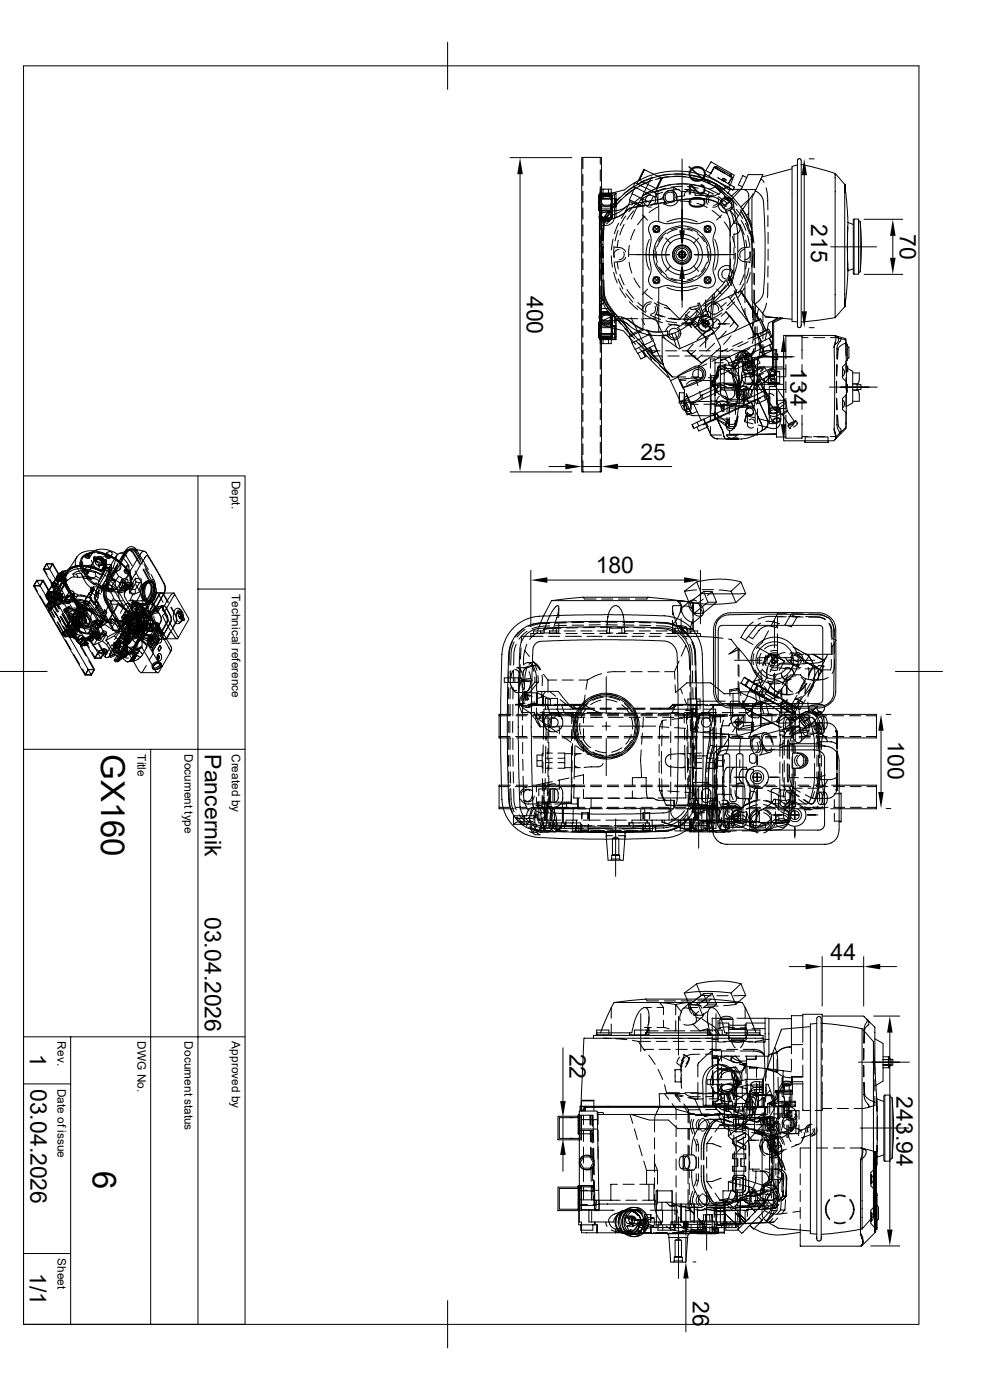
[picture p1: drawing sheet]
<svg xmlns="http://www.w3.org/2000/svg" width="210mm" height="297mm" viewBox="0 0 210 297" stroke-linecap="round" stroke-linejoin="round" font-family="sans-serif">
<defs><g id="words">
<g font-size="7">
<text x="21.5" y="160" transform="rotate(90 21.5 160)">GX160</text>
<text x="19.7" y="248.5" transform="rotate(90 19.7 248.5)">6</text>
</g>
<g font-size="4.9">
<text x="146.2" y="35" transform="rotate(90 146.2 35)">Ø20</text>
<text x="172.1" y="47.5" transform="rotate(90 172.1 47.5)">215</text>
<text x="190.9" y="49.7" transform="rotate(90 190.9 49.7)">70</text>
<text x="111.8" y="62.8" transform="rotate(90 111.8 62.8)">400</text>
<text x="167.7" y="78.1" transform="rotate(90 167.7 78.1)">134</text>
<text x="135.8" y="97.5">25</text>
<text x="126.4" y="121.6">180</text>
<text x="43.5" y="160" transform="rotate(90 43.5 160)">Pancernik</text>
<text x="188.3" y="157.3" transform="rotate(90 188.3 157.3)">100</text>
<text x="43.5" y="194.5" transform="rotate(90 43.5 194.5)">03.04.2026</text>
<text x="176.2" y="203.7">44</text>
<text x="6.3" y="223.6" transform="rotate(90 6.3 223.6)">1</text>
<text x="120.8" y="223.5" transform="rotate(90 120.8 223.5)">22</text>
<text x="6.5" y="231" transform="rotate(90 6.5 231)">03.04.2026</text>
<text x="190.2" y="232.5" transform="rotate(90 190.2 232.5)">243.94</text>
<text x="6.3" y="270" transform="rotate(90 6.3 270)">1/1</text>
<text x="147" y="276" transform="rotate(90 147 276)">26</text>
</g>
<g font-size="2.5">
<text x="49.2" y="102" transform="rotate(90 49.2 102)">Dept.</text>
<text x="49.2" y="126" transform="rotate(90 49.2 126)">Technical reference</text>
<text x="29.2" y="160" transform="rotate(90 29.2 160)">Title</text>
<text x="39.2" y="160" transform="rotate(90 39.2 160)">Document type</text>
<text x="49.2" y="160" transform="rotate(90 49.2 160)">Created by</text>
<text x="12.2" y="220.9" transform="rotate(90 12.2 220.9)">Rev.</text>
<text x="29.2" y="220.9" transform="rotate(90 29.2 220.9)">DWG No.</text>
<text x="39.2" y="220.9" transform="rotate(90 39.2 220.9)">Document status</text>
<text x="49.2" y="220.9" transform="rotate(90 49.2 220.9)">Approved by</text>
<text x="12.2" y="231" transform="rotate(90 12.2 231)">Date of issue</text>
<text x="12.2" y="266.9" transform="rotate(90 12.2 266.9)">Sheet</text>
</g>
</g></defs>
<g fill="none" stroke="#000" stroke-width=".21">
<path d="M5 14h189.9v267h-189.9zM95 9v10M108.2 33.4h13.1M110.3 37v59.6M123.7 33.4v2.4M123.7 37v2.4M127.3 39.6v1.7M127.3 33.4v1.4M127.3 36v2.4M134.2 39.7l-1.9 1.4M134.7 38.8l4.6 2.2-.3 .8-4.6-2.2zM134.7 39.7l-.6 1.4 3.9 1.9 .1-.4"/>
<path d="M136.6 35.9l-1.5 3.1M136.6 35.9l.1 .1M136.6 35.9h.1M136.7 36l-1.1 2.2 .7 .4 2.9 1.4 1.1-2.2M136.7 36l3.6 1.8M136.7 36l-1.1 2.2M138 38.4l-2.4 1.1-1.9 1.2-1.6 1.3-1.8 2M138.2 37.5l-4.3 9M138.4 37.7l-1.9 .7-1.2 .7M138.4 38.2l-2.8 1.3M138.7 37a17.3 17.3 0 0 1 15.8 3.2h3.4M138.7 37l-1.2 .4-2.1 1-3 1.9-2.6 .7"/>
<path d="M139.5 39.9a15 15 0 0 1 10.8 .2M139.5 39.9l-2.2 1-.9 .6M140.3 37.8l-1.2 .3M140.3 37.8l3-.4 2.9 .2 2.3 .6 2 .8 1.2 .6M140.3 37.8h.2M140.5 37.8h.1M140.5 37.8l-1.5 3.1M141.2 40l-2.2 .7M141.9 37.5l-2.3 .4M141.9 37l-2.3 .3M142.3 39.2l-2.3 .6M142.9 39.8l1.7 .8v1.8"/>
<path d="M142.9 39.7v2.9M143 39.8l-3.4 .8M143.1 37.4l2.4 .1M143.1 36.9l2.4 .1M143.5 39.1h2.4M144.7 39.5l-2.4 .2M144.7 33.7v17.7M145.8 39.6l2.3 .3M146.6 37.7l2.4 .6M146.7 37.1l2.3 .6M147.1 39.2l2.3 .6M149.1 37.8l.5-.9 5.4 3.1-.5 .9"/>
<path d="M150.1 38.7l1.6 .8M150.1 38.2l1.9 .9-2.9-1.3v.2l1.6 .7M150.7 36.8l-.3 .6M151.5 35.5l-.7 1.3-1.1-.6 1.1-1.9 4.9 2.9-.8 2M151.5 35.5l2.3 1.3M151.5 35.5l3.8 2.2M151.7 39.6l-.7 .4h-.7M151.7 39.6l1.3 1.2-1.8 .9M151.7 39.6h.1M151.7 39.6l1.2 .7 2.3 2M151.7 39.3l1.7 1M151.7 39.6l1.1 1.2"/>
<path d="M151.7 39.5l2.1 1.5M152 35.4l3.1 1.7 .2 .6M152 35.4l-.5 .1-.7 1.3M152 35.4h.1M152 35.4l-.5 .1M152.4 37.7l3.4 2M153.7 37.9l-.3 .4M153.8 38l.3 .2-.2 .4-.3-.2zM153.8 38l-.4-.2-.2 .4 .4 .2M153.9 39.4l1.5 .9M153.9 39.7l-.4 .4 .1 .1M154.1 39.8l-.5 .4"/>
<path d="M154.8 37.4l.5 .3M154.9 39.2l-.4 .6M155.1 36.8l-.1 .3M155.3 37.7l-.8 1.3M155.8 39.7l-.3 .5M157.6 37.3l-1 1.9 .9 .4M157.6 37.3h.1M157.6 37.3l.8 .4M161.4 38l.4-1h-3.1l-.5 1a10.6 10.6 0 0 1-3 4.3M161.4 38l-1.2 2.5M161.4 38l.7 .7M162.5 39.8l.4 2.2v2.5"/>
<path d="M168 35.8l-6.4 1.7M169.2 35l-1.2 .3v32.9l1.2 .1M169.2 33.8l.5-.1 .3 .3v35.2l-.3 .3h-.4l-.1-.2zM169.9 34.9l3.7 .8 3.6 1.1M170.6 37.2v28.8M171.7 33.7h1M179.2 39.1l-2-2.3v30.6M179.2 39.4v1.4M179.2 39.1v.3M179.2 39.1h.1M179.2 39.1l.4 3.6 .3 4.5M123.7 40.6v2.3"/>
<path d="M123.7 44.1v2.4M123.7 47.7v2.4M123.7 51.3v2.4M123.7 54.9v2.3M123.7 58.4v2.4M127 42.2h.3M127 43.1v1.5M127 44.2h.3M127 41.8h.3M127 42.1h.6M127 43.9h3.6M127 44.6l.3 .1"/>
<path d="M127 44.6h.1M127.2 46.2h.1M127.2 46.6h.1M127.2 45h2.6M127.2 41.6v3.6M127.2 41.5h2.7l-2.7 .1M127.2 41.6h2.6l-.1 .1h-2.1M127.2 43.5h2.4v1M127.2 46.7h.4M127.2 46.2h.4M127.2 41.1h.4M127.2 41.3h.4"/>
<path d="M127.2 41.2h.4M127.2 46.8h.4M127.2 44.3h.1M127.2 46.9h.1M127.2 46.5l.9 .6M127.2 41.7h.4M127.2 41.7h.1M127.2 41v.1h1.5M127.3 49.4v1.8l.2 .4 .4 .3M127.3 45v1.3M127.3 46.7v1.5M127.3 40.1h.6"/>
<path d="M127.3 42.2v2.1M127.3 44.3v4.5M127.3 41h-.1v1.8h-.2v.3h.2M127.3 45.7l.8 .6-.3 .6M127.3 41.5v.7M127.3 50v2.3M127.3 53.6v2.3M127.3 57.1v2.4M127.3 45.6l.9 .7M127.3 46.5l.5 .4M127.5 55.8v2.4M127.5 52.2v2.5"/>
<path d="M127.6 59.4v2.4l.3 1.7M127.6 46.5v-13.1h-4.2v66.7h4.2v-31.7M127.6 41h3.1v5.1l-.4 .2v-4.9M127.6 46.9h-.4h2M127.6 46.2h2.3l-.3 .3h-2.4h.4M127.6 44.3h2.3v1.9M127.6 42.2h3v1.7M127.6 46.4h-.4v20.4h.4M127.6 50v2.3M127.6 53.6v2.3M127.6 57.1v2.4M127.8 55.8l.1 2.4-.1-2.4"/>
<path d="M127.8 52.2v2.5M127.8 46.8h1.6M127.8 46.9l-.3 1.7v2.5M127.9 46.7h1.6M127.9 59.4l.1 2.4 .4 2.4 2 2.9 4.3 4.8M127.9 40.1h1.8v.9M127.9 59.4a8.4 8.4 0 0 0 2.4 7.2M127.9 40.1v.9M127.9 53.6v2.4M127.9 57.2v2.4M128 52.2v2.5M128 55.8l.1 2.4"/>
<path d="M128.1 59.4a7.7 7.7 0 0 0 .9 5.1l1.3 1.8 2.6 3M128.1 48.5l-.2 1.3v2.6M128.1 47.1l-.3 2v2M128.4 41h1.4M128.7 47.5l.9-.9h-2v2.2M128.8 46.3h-1.5l.1 .1M129.1 40.1v.9M129.1 44.6l-1 1.7M129.2 44.8l-1 1.6-.1 .7M129.5 45a7.7 7.7 0 0 0-1.5 6.1M129.6 46.3h.2l-1.6 .1M129.6 43.5v3"/>
<path d="M129.7 41.7v3l-.1-.2M129.7 54.3l.2 2.3M129.8 41.6v4.7M129.8 41l-.2 .2h-1.2M129.8 41l-1.9 .6-.3 .4-.3 .7M129.9 46.4h-.1a1.41 1.41 0 0 0-1.7-1.8 1.41 1.41 0 0 0-.5 2.5M129.9 42.2v2.5M129.9 41.5v.7h-2.9M129.9 44.3v.4h-2.3M130 50.7l-.3 2.3M130.2 57.8l.7 2.2M130.3 52.4a2.97 2.97 0 0 1 1.9 .4l.5 .6"/>
<path d="M130.3 52.3l-.1 2.3M130.3 55.8l.5 2.3M130.3 46.4a2.09 2.09 0 0 1-2.7 1.4v17.6a2.11 2.11 0 0 1 2.7 1.7M130.3 43.6a8.7 8.7 0 0 0-2.4 5l-.1 2.5M130.4 42.2v1.7zM130.6 42.2v1.7M130.7 41l-.4 .4h-3.3v1.4M130.9 55.5l.3 1.6M131.1 48.9l-.6 2.2M131.1 59.2l1 2.1M131.2 51l-.3 1.5M131.2 47.4l-.9 2.2"/>
<path d="M131.3 52.9a1.1 1.1 0 0 0-.9 1.7M131.4 41.9l-1.6 1.8M131.5 58.2l.9 2.2M131.8 42.3l-1.6 1.8M132.3 53.5a1.08 1.08 0 0 1-1 1.6M132.4 47.6l-.9 2.2M132.7 54.6l-.5 .6a2.97 2.97 0 0 1-1.9 .4M132.8 45.8l-1.2 2M133 43.7a6.8 6.8 0 0 1-3.2 1.9v.8l-.7 .2-1.5-.1M133 43.7a4.9 4.9 0 0 1-4.1 1M133.2 44.4l-1.4 1.9M133.3 43.6l-.3 .2"/>
<path d="M133.3 43.6l-.8 1.7M133.4 55.6l.6 2.3M133.5 42.4l2.8 1.3M133.5 54h8.5M133.5 52.1l-.2 2.3M133.6 44.1a6.2 6.2 0 0 1-3.8 2.3M133.6 44.2l2.8-.5v26.1M133.6 42.8l2.2 1M134.1 41.1l-.6 1.3 .1 .4-.3 .8M134.5 44.7l-1.5 1.9M134.5 59l1.3 2M134.6 40.1l-1.9 1.4"/>
<path d="M134.7 48.7l-.9 2.2M135 43.2l-1.6 1.7M135.8 41.9l-1.8 1.6M136.1 42.3a3.2 3.2 0 0 0 1.3 1.6h.8M136.3 45.6l1.1 1.1M136.4 41.5l1.3-.5 1.9-.4v2.5M136.4 41.5v2.1M136.5 42.9l-1.2 1M136.8 45.8l-1.5 1.9M137.1 43.5l-2.7 .4a3.2 3.2 0 0 0-1.8 1.1l-1.9 1.1M137.8 50.8a7.6 7.6 0 0 0 0 6.5M137.9 43l-.3 .5"/>
<path d="M137.9 41.2l-2 1.3M138 56.1l.1 1.3-.2 .9a1.73 1.73 0 0 0 0 2.1 1.73 1.73 0 0 0 2.1 .5M138 41.4a1.06 1.06 0 0 0-.9 1.6M138 51.9l-.3 2.1 .3 2.1M138.1 42.6l-3.8 .6-1 .4M138.6 41.6l-.5 1M138.6 48l1.3 1.2M138.7 58.8l1.3 1.2M138.9 40.7a3 3 0 0 1 .6 1.9l-.3 .7M138.9 40.2l-2.1 1.1M138.9 41.9a1.1 1.1 0 0 1-.9 1.7M139.2 52.3l-.2 1v1.4"/>
<path d="M139.2 55.8l.6 1.2 .6 .9M139.2 53.4l.2 2.3M139.7 43.8l-2 1.3M139.7 42.3l-1.6 .3M139.7 43.2v3.8M139.9 58.8l-1.3 1.3M139.9 56.7l.6 .8 .9 .9M140 48l-1.3 1.3M140 47.1a1.71 1.71 0 0 0-2.1 .5 1.71 1.71 0 0 0 0 2.1l.2 .9-.1 1.3M140 47.1l1.3 .4 1.2-.2M140.6 40.8l-1.5 .5M140.6 50.3l-.7 1-.5 1"/>
<path d="M140.8 43l.5 .5 1 .2 1-.4 .5-.7a14.8 14.8 0 0 1 6-.3l1.6 .4 1 .5M140.8 43l-4.4 .7M140.8 41.5a1.13 1.13 0 0 1-1.1 .8M140.8 41.4v.8l-1.1 .1M140.8 41.4l.6-.8 1-.2 .7 .4 .4 .5 .1 .4M140.8 42.2l.2 .7 2.6-.4M140.8 41.4h.1M141 42.9l-2.7 .4M141.2 50.5l1.1 1.1M141.3 49.4l-1.3 1.2-.3 .6M141.4 58.7l1.3 .7 .8 .2M141.5 47.1a7.6 7.6 0 0 1 6.4 0"/>
<path d="M142.3 56.4l-1.1 1.2M142.4 59l1.3 .4 1 .1M142.6 47.4l2.1-.4 2.1 .4M143.1 42.8l-2.3 .5M143.6 41.7v.8a21.9 21.9 0 0 1 7.4 0 5.3 5.3 0 0 1 2.5 1.6l1.7-1.8M143.6 48.6l-.8 .3-1.3 .7M143.8 54h1.8M143.9 42.5l-.5 .1a1.43 1.43 0 0 0-.4-1.9 1.43 1.43 0 0 0-2 .3 1.43 1.43 0 0 0 .3 1.9l-.5 .1M144.1 40.2l-2.4 .3M144.3 42.7l2.4 .1M144.6 40.6l2.8 .3M144.7 48.3l-1.5 .1-.9 .4"/>
<path d="M144.7 48.5l.9 .1 1.3 .4M144.7 52.4v3.3M144.7 56.7v8.5M145.2 41.4v.1M145.2 41.5l-1.6 .2M145.2 41.4a1.14 1.14 0 0 1 1.2-1.2 1.14 1.14 0 0 1 1.1 1.2l3.3 .2 .9 .3 1.3 .7M145.3 40.2l2.3 .3M145.8 48.4l1.3 .4 .9 .6M147 59.3l-1.3 .4-1 .1M147.1 56.4l1.1 1.2M147.4 54h8.5M147.4 40.9l3.1 .9 .7-.1"/>
<path d="M147.8 43.1l2.2 .9M147.9 58.5l-1.3 .7-.8 .2M147.9 49.6l1 .9 .5 .8M148.2 50.5l-1.1 1.1M148.8 40.8l1.4 .5M148.9 50.2l.9 1.2 .4 .8M149.3 40.3l2.1 .8M149.3 47.1l-1.2 .4-1.3-.2M149.4 47.1a1.66 1.66 0 0 1 1.9 .3 1.66 1.66 0 0 1 .3 2M149.4 48l1.3 1.3M149.5 58.8l1.2 1.3M149.6 56.9a4.3 4.3 0 0 1-1.6 1.7"/>
<path d="M149.9 52.3l.2 .7v1.6M149.9 55.7l-.5 1.1-.6 .9M150.4 53.4v.9l-.3 1.5M150.5 40.7a3 3 0 0 0-.6 1.9l.3 .7M150.5 40.2l2.1 1.1M150.7 58.8l-1.3 1.2M150.7 48l-1.2 1.2M151 44.7l1.9 1.5M151.3 51.9l.4 2.1-.4 2.1M151.3 41.4a1.06 1.06 0 0 0-.9 1.6M151.4 56.1l-.1 1.3 .3 1.2M151.6 58.7a1.66 1.66 0 0 1-.3 1.9 1.66 1.66 0 0 1-1.9 .3"/>
<path d="M151.6 49.4l-.3 1.2 .1 1.3M151.6 50.8a7.6 7.6 0 0 1 0 6.5M152.3 41.9a1.1 1.1 0 0 1-1 1.7M152.4 43.2v.6l.3 .7 .9 .6 .6 .1M152.4 43.2l.4 .3 .2-1 .8-.5h.9l.6 .5 .3 .7-.1 .7-.5 .6-.5 .2h-.6l.3 .5M152.4 41.7l1.9 1.4M152.9 42.9l1.2 1M153 42.6l.3-.4 .8-.3 .6 .1 .4 .2 .4 .6 .1 .5v.4l-.4 .6a.5 .5 0 0 0-.3 .4 .5 .5 0 0 0 .2 .5l.4 1.2 .2 1 .9 .2 .4 .7v.4l-.3 .6-.4 .3-.6 .1v1.7M153 42.6h.1M153 42.6l-.4 .6M153 40.8l1.9 1.8M153.1 45.6l-1.1 1.1"/>
<path d="M153.3 42.3l-1.1 1.4-.5 .2h-.5M153.5 40.1l-1.5-1 1.6 1.1M153.5 44.1l.8 1.2M153.6 42l1.8 1.5M153.7 47.1l1.2 2M153.7 41.6l1.1 1.1M154.1 59.6l.6 1.2M154.2 45.2l.4 .8 .3 1.4-.1 9.1a.45 .45 0 0 0 .3 .6l.5 1-.2 .9-.7 .5-.9 .1-.6 .9-4.5 4.6M154.5 40.9l-.2 .1M154.6 43l-1.4 .7M154.6 58.6l.3 .8M154.6 58.6l-.2 .3 .8 1.7"/>
<path d="M154.6 58.4l1.7 3.7M154.7 46.4l.2 1.9M154.7 41.8l1.6 1.8M154.9 56.5l-.4-.2-1 .2-.7 .4-.3 .5-.1 1.1 .1 .5 .3 .4 .8 .5M154.9 44.7l1.4 1.9M154.9 54.9a8.1 8.1 0 0 1-.3 3.7M154.9 51.3v2.4M155.1 43.9l1.5 1.9M155.2 41.6l1.9 2.3M155.2 42.3h.1M155.2 59.2l-1.3 1.8-2.5 2.5M155.4 50.2l.5 2.3"/>
<path d="M155.4 40.3h.1M155.5 42l-2.6-2.2-1.7-1-1.8-.8-3.9-1h-3.5l-3.4 .7-3.2 1.4-2.8 1.9-1.3 1.1-1.5 1.7M155.5 57.2l-.9 2.2M155.5 40.2l-.1 .1M155.6 43.2l.9 6.2v5.5l-.2 1.5-.7 2.1M155.7 56.1v2.4l-.5 1.5-.9 1.3-3 3M155.7 52.5v2.4M156 53.7l-.2 2.4M156.1 46.5l.6 1M156.2 44.4l1.4 2M156.6 54.6l.5 .6a2.97 2.97 0 0 0 2 .4M156.7 47.5l.9 2.6 .4 2.4v11.7"/>
<path d="M156.8 40.2l-1.6 1.4-.7-.7M156.9 47.6l1 2.2M157 44.5l1.3 2.2 .5 1.2M157.1 43.9l1.3 1.8M157.2 44.9l1.4 2.7 .9 3.5M157.2 46.7l1 2.2M157.5 44.5a16.2 16.2 0 0 1 2 4.2h.1M157.5 44.4v.1M157.5 44.4h.1M157.7 44.2h-.3l.1 .3M157.9 58.2l-1 2.2M157.9 40.2l.6 .4 .3 .7v4.8"/>
<path d="M157.9 40.2h2.5M158 52.9a1.1 1.1 0 0 0-.9 1.7M158.1 47.4l.9 2.2M158.2 51l.2 1.5M158.4 45.7l1.1 2.6M158.4 55.5l-.2 1.6M158.6 50l.5 2.2M158.8 46.2l.7 1.5M158.8 42.3l-1.7 1.6M158.8 45.3l-.4 .4M158.9 56.9l-.7 2.2M159 53.5a1.08 1.08 0 0 1-1 1.6"/>
<path d="M159.1 52.4a2.97 2.97 0 0 0-2 .4l-.5 .6M159.1 49l.5 2.5M159.2 57.8l-.8 2.3M159.2 53.4l-.2 2.4M159.3 50.8l.3 2.3M159.5 49l.4 2.5M159.7 54.3l-.3 2.3M159.7 52.7l.1 4M159.8 57.9v2.4M159.9 41.2l-.1-.1-4.9 7.2v1.8M160 52.7l.1 4.1M160.1 58v2.4"/>
<path d="M160.2 40.5l1.3 1.1 .4 1.1a119.4 119.4 0 0 1 0 19.4l-.5 1.3-1.3 1.1M160.2 40.5l-.7 1.5v21.8l.6 .7M162.9 45.7v2.4M162.9 56.4v2.4M162.9 49.3v2.4M162.9 52.9v2.3M176.2 52.4h9.8M179.2 40.8v24.3M179.7 51.6l.1 2.4M179.8 55.2l.1 2.2M179.8 48v2.5M179.9 57.4l-.2 3.7-.5 4"/>
<path d="M179.9 47.2v10.2M179.9 57.4h.1M179.9 47.2l1.1 .4M179.9 47.2h.1M181 57l-1.1 .4M181.2 46.5v11.7M181.2 46.5h.9v11.7h-.9M181.2 46.5l-.2 .2v11.3l.2 .2M182.1 46.7l.4 .3v10.7l-.4 .2M182.5 47l.3 5.3-.3 5.4M183.3 46.5h8.2M183.3 58.2h8.2"/>
<path d="M189.4 50v4.7M123.7 62v2.4M123.7 65.6v2.3M123.7 69.1v2.4M123.7 72.7v2.4M123.7 76.3v2.4M123.7 79.8v2.5M127 70.1v1.6h3.3l.4 .4M127 70.8h2.9v.7M127 68.4v1.4M127 71.2h.3M127 68.8h.3"/>
<path d="M127 69.2h3.6M127 70.9h3.6M127 68.4h.1M127.2 68h2.6M127.2 70.1v-.3h-.2v.3h.2v2h.1v2.7M127.2 71.4l2.7 .1h-2.7M127.2 66.2h.4a1.43 1.43 0 0 0 .3 2.4 1.43 1.43 0 0 0 2-1.3l.4-.1M127.2 72h.4M127.2 67.8v3.6M127.2 71.8h.4M127.2 71.7h.4M127.2 68.7h.1"/>
<path d="M127.2 66.5h.1M127.2 66.1h.1M127.2 71.3h.4M127.2 71.3h.1M127.3 66.7v1.3M127.3 68.8v2.7M127.3 64.3v4.5M127.3 66.6h-.1l.4-.1h-.4h2.3l.1 .2h-1.8M127.3 71.7v1.2h2.4v-.9M127.3 64l.6-.5 .3 .6-.9 .7M127.3 60.7v2.4M127.3 75.9v2.4"/>
<path d="M127.3 79.5v2.4M127.3 68.4h-.3M127.3 67.9l.3 .7 .5 .4 4.1 1.2 2.7 2.9M127.6 67.4l.2 .4 .4 .1 1.6-.7v4.9M127.6 66.8v1.6M127.6 68.4h2.2M127.6 66.8h2.2v.4M127.6 66.1h-.4h1.9M127.6 71.3h2.1l.1 .1h-2.6M127.6 60.7v2.4M127.6 64.3v2.1M127.6 66.6v.2"/>
<path d="M127.6 72.1h3.1M127.6 68.7h2.2M127.8 66.7h1.8l.2 .1v4.6M127.8 66.3h1.4M127.9 66.3h1.3M127.9 72v.9M127.9 60.7v2.7a3.8 3.8 0 0 0 1.4 3h-2.1M127.9 62.8l-.4 .3-.2 .5v2.7M128.2 64.1l1 1.7 1.1 1.4M128.3 63.3l-1 .7M128.3 64.1l-1 .8M128.4 71.9h1.4v.1"/>
<path d="M128.7 71.8h-1.4l-.1 .2h1.5M129.1 72v.9M129.6 66.7v2.8M129.6 68.5v1h-2.4M129.6 68.5l.1-.1v2.9M129.6 68.5h.1M129.8 66.9l.2 1.5M129.8 72h.4M129.9 68.4v2.4M129.9 67.2v.1M130.3 69.7v2M130.3 67.2a4.9 4.9 0 0 1 4.2 1.5l1.9 1.1"/>
<path d="M130.3 66.4v1l.3 .2M130.3 66.4l1 1.2M130.3 67.2l1.4 1.6M130.3 66.4v2.1M130.4 69.2v1.7zM130.6 69.2v1.7M130.6 70.9v.6M130.7 71.3l-.4 .6-.3 .1M130.8 68l1.5 .3M130.8 67.9l-1.4 .5M131.5 67.6l3 3.4M131.5 61.1l1.3 2"/>
<path d="M131.9 67.2l.4 1.1M132.3 68.3l.4 .2a9.5 9.5 0 0 0 5.4 2.6M132.3 68.3l1.3 2.8-.1 .4 .6 1.2M132.5 69.7l1.6 1.8M132.8 62.3l1.4 1.8M132.8 67.6l2.2 1.7 .9 .4M132.8 67.6h-2.2v1.6M132.8 67.6h2.5M133 61.4l1.5 1.9M133.4 69a3.8 3.8 0 0 0-2.7-1.2v4.3M133.5 64l1.8 1.7M133.7 70.2l1.6 1.8"/>
<path d="M133.9 67.4l4.3 8.9M134.1 72.7l3.9-1.8 .6 1.3-3.9 1.9zM134.9 72.3l1.7 1.8M135.1 64.9l1.8 1.4M135.3 64.2l1.2 1M135.3 74.9l.6 1.3 1-.5M135.3 71.9l5.5 5.6M135.5 72.8l7.1 7.2M135.7 74l5.9 6h.3M136.1 72.9l1.5 1.5M136.1 67.6l.6 1.3M136.2 66.4l2.6 1.4 1.7 .7"/>
<path d="M136.3 74.5l.6 1.2M136.3 69.8l-2.7 1.3M136.4 69.8l1.6 .5 1.7 .1M136.5 67.6h2.6l1.9 4.2M136.5 74.4l.6 1.2-.2 .1M136.6 61.9l1.8 1.6M136.7 69.9l-3.2 1.6M137 70.1l1.7 .3h1.7M137.2 69.9l1.1 2.2M137.4 74.9l1.7 1.7M137.4 61.3l-1.1 1.2M137.5 70.1l.4 .8"/>
<path d="M137.6 74.4l1 1.1M137.6 74.4h2.4M137.7 73.8l.6 1.2M137.9 73.7l.6 1.2M138 66.8l2.1 1M138 64.5a1.1 1.1 0 0 0-.9 1.6M138.1 71.1l1 .1M138.2 64.1l-.8 .1a2.58 2.58 0 0 0-1.3 1.5M138.3 75h.1M138.6 72.3l.3 .9-3.6 1.8-.5-.9M138.6 75.5l1.5 1.7M138.6 75.5h1.9"/>
<path d="M138.8 64.3l1 .5M138.8 73.2l1.9 4.1M138.9 73.2l.5 1.2-1.1 .6M138.9 65a1.08 1.08 0 0 1-.9 1.6M139.1 66.7l1.5 .5M139.2 64.6l.3 .8a3.1 3.1 0 0 1-.6 1.9M139.2 66.5l1.9 .7M139.4 64.1l2 .8 2.8 2.8M139.7 61v9.4M139.9 77.5l1.5 1.5M140.8 71.1l.6 .1 .5 .4M140.8 71.1l-1.7 .1"/>
<path d="M140.9 78.1l1.7 1.9M140.9 65.2l1.2 .4M141.2 74.4h2.4M141.2 70.3l-1.5 .1M141.3 68.1l2.3 .4M141.5 61a8 8 0 0 0 6.4 0M141.7 75.5h2.4M141.7 67.5l2.4 .3M141.7 68.7l2.4 .3M142.2 67.5l2 .2M142.5 60.7l-1.2-.1-1.3 .4M142.5 70.8l1 2.9"/>
<path d="M142.6 60.7l2.1 .3 2.1-.3M142.6 80h2.9M143.2 70.6l1.1 3.4M143.7 79.8l4.1-1.8h.6l.5 .3 .5 .9-.1 .6-.5 .6-4 1.9zM143.7 69.5a1.41 1.41 0 0 1 .6 1.8 1.41 1.41 0 0 1-1.8 .7 1.41 1.41 0 0 1-.8-1.8l-.5 .1M143.9 80l-1.7 .8M144.1 69.3l-.3 .2M144.1 69.3l-.7-.4-1 .1-.8 .5-.4 .8M144.3 70.1l-2.2 .9-1.3 .1M144.6 68.7h2.4M144.7 74.4h2.4M144.9 67.7l1.7 1.7"/>
<path d="M145.3 75.5h2.4M145.4 67.1l2.8 2M145.4 67.1l.1-.3 2.6 1.8M145.8 74.4l3 2.6M145.8 74.4l2.1 1.8M145.8 67.6l-1.6 .1M146.1 67.7l-2 1.6M146.3 66.1l-.8 .9-.3 .7M146.4 78.2l1.4-.6 .9 .2 .7 .5 .2 .4 .1 .9-.1 .4-.8 .8-4 1.5M146.4 65.2l.2 .5 1.5-.4M146.4 78.3l-1.5 .7-1.2 .9M146.4 65.2l-2.2 2.5"/>
<path d="M146.6 68.3l-1.1 1-1.2 .8M146.7 68.6l.7 .8M146.8 68.2l-.2 .2M146.8 60.7l1.3-.1 1.2 .4M146.9 68.2l-.9 .8M147 68.3l-2.3 .2M147.1 73l-1.3 1.4M147.4 65.7a.74 .74 0 0 1 .5 .6 .74 .74 0 0 1-.3 .7l-.4 .5M147.6 67.5l-2.3 .3M147.6 68.7l-2.3 .3M147.6 74.3l-1 .9M147.7 67.3a2.32 2.32 0 0 0-1.1 2l.1 .2"/>
<path d="M147.7 65.8l1.3 1.3a1.63 1.63 0 0 1-.9 2l-.3 .2M148 69l.7 1.1 .7 .3 1.1-.2 .7-.8M148.1 68.6l.1 .5M148.2 67.1l2.5 2.5M148.3 74.4h2.4M148.4 64.3l1 2.8a1.57 1.57 0 0 0-1.3 1.5M148.4 64.3a.36 .36 0 0 0-.3 .2 .36 .36 0 0 0 .1 .4l.8 2.4M148.4 65.4l-2 2M148.4 64.7l-2 .5M148.5 67.1l-1.5 .4M148.7 66.3l-1.6 1.6M148.8 68.7h1.8"/>
<path d="M148.8 75.5h2.4M149 67.9l-1.6 1.5 2.5 2.4M149 75.3l-1.1 .9 .9 .8 1.1-.8M149.1 71.1l1.6-1.5 .7 .7-1.5 1.5zM149.4 67.1h.6l.7 .3M149.6 70.4l-1.7 1.7M149.7 63.6v2.4M149.7 67.8v1.8M149.7 71.4v2.4M149.9 77.2l-1.8 .8M150 66.3l.5 1M150.2 66.5l-1.7 .6"/>
<path d="M150.2 71.8l-1.7 1.7M150.2 66.7l-1.4 .5M150.3 66a1.03 1.03 0 0 0 1.3 .6M150.4 67.4l-2.2 .7M150.7 79.3v2M150.8 79.7h.7M151 76.7l1.8-.9-1.6-.1-.8 .3-2.2 1.6-.1 2.4h-1.5M151 63.9l-2 2.1M151 67.7l.1 .2M151.1 67.9l.4-.3 .6 .1 .5 .3 .1 .4v.6l-.3 .4-.5 .2-.7-.2M151.1 67.9l.2 .7-.1 .8M151.2 62.6l-.5 4.8"/>
<path d="M151.4 70.3l-3.2-3.2-1.5 1.5 2.4 2.5M151.5 79.7l.2 .2v1.1M151.6 63l-2.1 1.3M151.6 62.2l-.6 5.6-.3-.4M151.6 72.8l-1.7 1.7M151.7 77v8.1h.3M151.7 64.6l.3-.4-.7-.1-2.1 .8M151.7 64.6l-.6-.1-.8 .8v.7l-.3 .3-.1-.7-1.4 1.5M151.7 64.6a1.05 1.05 0 0 1 .7 1.2M151.9 74.4h2.4M152 64.2l.4 .3 .9 1.2M152 61.3l1.1 1.2"/>
<path d="M152.1 67.9l-1.7 1.7M152.2 78.3v.4M152.4 68.7h2.4M152.4 77.9l-.7 2.2v.6M152.4 78.4l-.7 2.3M152.4 77.9v.5M152.4 75.5h2.4M152.4 79.2v.5M152.7 73.9l-1.9 1.6M152.7 69.3l-1.7 1.7M152.8 77.3l-.4 .4-.2 .5 .2 1.3-.9 .8-.3 .6 .1 .7 1.1 1.5M152.8 76.3a1.39 1.39 0 0 1 1.9 1.1l1.2 .7 .9 1.7v1.1l-.6 1 .3 1.2"/>
<path d="M152.8 75.8h2M153.1 66.4l-2.6 1.4-1.7 .7M153.4 65.6l-2 1.2M153.5 77h-1.8v-.8h-1v1.9M153.6 78.4v-.8l.2-.1h2.7l.2 .1v.8M153.7 78.2h2.8l.2 .1-.1 4h-2.7l-.2-.1zM154 66.2l.8 .8-1.3 1.5M154 66.2l-1 .9M154 66.2l1.7 2.1M154 60.5l-1.5 1.7M154 77.8l-1.6 .6M154.1 64.2l-1.2 1"/>
<path d="M154.1 77.2l-1.7 .7M154.1 70.2l-1.7 1.8M154.3 74l-1.5 .7M154.5 62.9l4.6 5.8-1.5-3M154.7 77h2.4M154.8 75.6l-2 1M154.8 75.6l1 2.2M154.8 67l1.8 2.2M155.1 71.2l-1.6 1.9M155.4 77.1h1.3M155.5 74l-1.2 .6M155.7 61.7l1 2.1"/>
<path d="M155.7 68.3l.9 .9-.8 1.1M155.7 68.3l-.8 1M155.8 77.8l-.8 .7-2 .9-.2-.4M155.8 64.1l-1.7 1.6M155.9 63.2l-1.6 1.7M156 75.8h2.3M156 75.5h1.9M156 62.2l1.1 2.5M156.3 61.4l-1.4 1.9M156.7 79.8l-.1 2.5-.4-.2v-.2l-.6-.3v.4l-2-.7M156.7 75l-.2 .6v.8l.2 .7M156.7 77.1l-.8 .8-.4 1v.9l.5 1.3 .7 1.2"/>
<path d="M156.8 74.8l.8 .5 .4 .9M156.8 74.7l-.3 .5-1.1 2.6-.2 .7 .1 .8 1.1 4.6a1.19 1.19 0 0 0 1 1M156.8 76.8h2.9v.8M156.8 76.8l-1.6 .6M156.8 76.2l-1.6 .6M156.9 74.7h.5M157 76.1l-1.7 .7M157.1 61.8l3.6 5.6 .3 .4 .3-.2M157.1 61.8l.6 1M157.1 61.8l-5.8 2.6M157.1 61.8l.1-.1 4 6.1M157.2 64.9l.8 1.7v-1.2"/>
<path d="M157.3 74.5h.1M157.3 75.9l-.3 .2 .7 1.5-1.7 .8-.2-.6M157.3 75a.9 .9 0 0 1 .9-.5 .9 .9 0 0 1 .8 .6l1.2 2.8a3.9 3.9 0 0 1 0 3.6 9.6 9.6 0 0 1-1.6 3.2 .95 .95 0 0 1-1 0 .95 .95 0 0 1-.5-.8l-1.2-5.4 .2-.7zM157.4 74.5l.6 .2 .8 1.5 .3 .3M157.4 79.7l.8-.4v.6M157.4 74.5h.7M157.5 77.7v.6M157.6 72.5l-2.2 .9M157.8 60.2l-1.2 2M157.8 74.8l.4 .6 .2 .8M157.9 61.1l-1.3 2M157.9 77.1l1.1 2.5"/>
<path d="M158 76.2h.4l.3 .3zM158 66.6l.6 1.3M158.1 74.9a1.12 1.12 0 0 0-.7 1.1 1.12 1.12 0 0 0 .7 1M158.1 74.9a1.15 1.15 0 0 1 .8 1.1 1.15 1.15 0 0 1-.8 1.1h.6M158.1 74.9h.6M158.2 75.2a.77 .77 0 0 1 1-.1 .77 .77 0 0 1 .3 .9 .8 .8 0 0 1-.8 1 .8 .8 0 0 1-.7-1zM158.2 77l.5 .5M158.2 77h1.8M158.2 79.3h1.5v.6M158.4 63.8l1.3 2M158.6 77.9a1.91 1.91 0 0 0-1.1 2.8l.4 .5 .7 .3M158.6 77.9a1.55 1.55 0 0 1 1.3 1.6"/>
<path d="M158.7 77.5l.5 .5 .4-.2M158.7 77.5h.8M158.7 72.5l-2.2 1M158.7 68.2l1.4 3M158.7 75.3l-1.4 .6 .6 1.2 .3-.1M158.7 76.2v.3M159 76.6h.1M159 73.9l-.9 .5h-2.7M159 77.6l-.7-.1-.6 .3a.82 .82 0 0 0 .2 1.2l.5 .2 .6-.1M159 79.1h.7v.8h-1.5l-.8 .3-.6 3.5h1M159 68.7l2-.9 1.2 2.5M159 77.6h.7"/>
<path d="M159.1 77l-.4-.1h-.5l-.6 .4a.66 .66 0 0 0 .2 1.1l.5 .2 .8-.1M159.1 77h.6v.6M159.1 79.9l.1 .2M159.1 77l-.1 .6M159.1 69l.6 1.3M159.1 76.5l-.9 .5M159.2 78l-1.5 .7 .4 1.4v.9l-.3 .6-.9 .8-1.1 .4M159.2 76.9l-1.5 .7M159.4 79.2l.1 .4M159.5 77.5l-.5-.8 .6 1.3a4.4 4.4 0 0 1-.4 4.2M159.5 77.5l.5 1.2 .1 .8M159.6 76.3l.2 .3"/>
<path d="M159.7 79.1v-.6v.8M159.7 78.5h-.6l-.1 .6M159.7 76.8v-.6v.8M159.7 76.2h-2.9v.6M159.7 68.5v1.8l.4 1M159.7 64v3.4M159.8 78.7l-.4 .4 .1 .1 .9-.3M159.8 70.3v1.8l-.2 .8M159.8 61.5v2.4M159.8 65.1v3.9M159.9 74.2l-.1 .4-.5 .5-.7 .3-.7 .1M159.9 74.2l-.2 .7-.5 .5-1.2 .4"/>
<path d="M159.9 79.1l-.4 .5 1.1-.4M159.9 74v.2M160.1 71.3l.1-.1zM160.1 61.6v2.8M160.1 64.5l2.3 2.7 3.1 .3M160.1 71.2h.1M160.1 69.3l.1 1.9M160.2 64.6v3.6M160.2 71.2h-.1M160.2 71.2l-1.5 .8M160.2 64.6l-.1 2h.5M160.2 73.2a2.1 2.1 0 0 1-1.8 2.6"/>
<path d="M160.3 66.8l.7 1.1M160.4 78.2l.2-.1a.55 .55 0 0 1 .8-.1l-.4 .4M160.4 79.5l-1.2 .5M160.6 70.8l.6 2.4v1.5M160.6 70.8h-.5l.1 2.4h1M160.6 66.6v1.5M160.6 69.3v1.5M160.6 78.6a.84 .84 0 0 1 1.1-.4l-.3 .5M160.7 75.8l.5 1.2-1.6 .8-.4-.9M160.7 75.7h7.8M160.8 70.9l-.6 .3-1.2-2.5-6.9 3.3M160.9 72.8l.5 1.2"/>
<path d="M161 72.8l.5 1.2M161 65.4l-.4 1.2M161 71.5l-1.2 .6M161 71.5l.5 1M161.1 72.7l1.3 2.7-3.2 1.5M161.1 67.8l-2 1M161.2 79.6l.3 .7 1.1 .8 .6 .1h2.2M161.2 72.6l.6 1.3M161.2 74.1l-1.4 .7M161.2 74.1l.6 1.2M161.3 70.7l.2 .5M161.3 70.7h.1"/>
<path d="M161.3 67.6l1.2 2.5M161.3 67.7l1.2 2.4M161.3 77.9l.4 .2M161.4 78.8l.8-.9a4.2 4.2 0 0 0-3.1 2h.1M161.5 72.5l-6.7 3.1M161.8 73.9l-.6 .2M161.8 75.3l-2.7 1.2M161.8 75.4l3 .4M161.8 73.1v1.7l-.6-.1-.2 1.1M161.8 66.5v1.8M161.8 69.5v2.4M162 79.2l-1.2 .5"/>
<path d="M162.1 73.4l-.4 2.4h-2.2M162.1 77.9l1.3 1.9M162.4 67.2l2.5 .2-1.9 1.1-.7 3.8M162.5 70.1l-1.2 .6M162.6 64.3l-.2 .9-.6 1.2M162.9 60l-.1 3.1M163.1 79.6h1.7M163.1 69.8l-.3 .2M163.1 69.8l.2 .6M163.1 69.8h.1M163.1 79v.2M163.2 71.8l.5 1.1"/>
<path d="M163.2 79.9l3.5 5.3 .3 2 1.5 2.3M163.2 78.6h.5M163.2 73.2l.5 1.2M163.2 71.7l.6 1.2h-.1M163.3 70.4l-2.3 1.1M163.3 70.4l.5 1.1M163.3 73.2l.6 1.1M163.4 79.2v1.4M163.5 78.2l-3 1.4v.1M163.5 78.2h.6l-1.1 .5M163.5 71.6l-2 .9M163.5 71.6l-.7-1.6-1.6 .7-.4 .2 .7 1.6"/>
<path d="M163.7 78.6l.3 .2h1.4v2.5h-2l-.9-.2-.9-.6-.5-.9M163.7 78.6l.3 .3h1.4M163.7 72.9l-1.9 1M163.7 74.4l-1.9 .9M163.8 71.5l-.3 .1M163.8 71.5h.1M163.9 68.4h.2M163.9 77h.2M163.9 74.3l-.2 .1M163.9 74.3h.1M164.1 68.4v7.4l-.2 .1h.2v2.3h-.6M164.1 75.1h.4"/>
<path d="M164.1 76.3h.4M164.3 79.2v1.4M164.5 74.2v4.9M164.5 74.2l-2.7 .3M164.5 79.5h-1.4v2.1h1.4M164.5 79.3h.3M164.5 74.2l-2.7 .3v1l2.7 .3M164.5 74.2h.3v4.9M164.6 79v.2M164.7 79.5v3.6M164.7 79.9h2M164.7 79.4l-1.3 .1-1.3 .8"/>
<path d="M164.7 78.3h2M164.8 75.1h.2v1.2h-.2M165.5 67.5h.5M165.5 67.5h.1M166 67.5h-.5l-1.6 .7v9.8l-.4 .2M166 67.5l-1.9 .9M166 67.5h.1M166 67.5l2 .2M166.2 77.9h-7.6M166.2 74.7v15.3M166.7 77.3v2.4M170.1 71.6h1.3"/>
<path d="M170.1 76.2v-4.9h-3.4v4.9M170.1 77.3v2.4M171.7 69.5h1M172.6 71.6h2.4M176.1 71.6h1.4l2 .5v3.3M177 73.7l.1 8.6-.1 8.7M177 71.2l2.4 .6v.4a236.4 236.4 0 0 1 .1 17.7v1l-2.4 2.4M177 71.2h-10.8v22.3h10.7l.2-.2M177 71.2a1.07 1.07 0 0 1 .2 1.4l-.2 1.1M177.2 67.4l-7.2 .9M177.3 71.3a.84 .84 0 0 1 .6 .8 .84 .84 0 0 1-.5 .8l-.4 .8M177.5 77.3v2.4"/>
<path d="M177.6 77.4l-.1 2.4M178.2 71.8l.2 .3-.2 .3a2.3 2.3 0 0 0-.7 1.6v2.1M178.7 79.8h.1M178.7 78.2h.1M178.8 78.2v1.6M178.8 78.2a1 1 0 0 1 0 1.6M179.2 65.1l-2 2.3M179.2 63.5v1.6M179.2 65.1h.1M179.2 64.8v.3zM179.5 72.8l-.6 .2a1.7 1.7 0 0 0-1.1 1.1l-.1 2.1M179.5 76.6v2.4"/>
<path d="M179.5 73h.2v.4M179.5 74.2h.2M179.5 77.9l1.4 .9v6.7l-1.4 .8M179.5 75.4h.2M179.5 77.7h.3v1.2h-.3M179.5 77l-.8 .9v2.3l.9 .8M179.7 76.2v.3h-.2M179.7 73.4v2.8M179.7 73.4l.4 .3v1.5a.86 .86 0 0 1-.4 1M180.9 79.1h1.4v1.5l-.4 .8M116.5 99h3.4M123.4 96.9v1.1"/>
<path d="M123.4 99h4.2M123.7 83.4v2.4M123.7 87v2.4M123.7 90.6v2.4M123.7 94.1v2.4M123.7 97.7v2.4M127.3 83.1v2.4M127.3 86.7v2.3M127.3 90.3v2.3M127.3 93.8v2.4M127.3 97.4v2.7M127.6 96.9v1.1"/>
<path d="M131.1 99h11.4M144.1 85.5h1.1M144.1 80.7l.1-.2 .9 1.9M144.1 80.7l1 2M144.1 80.7h1.4M144.1 83.3l1.1 .1M144.1 83.3v2.2zM144.3 85.2l2.1 .2M144.6 85.3a.86 .86 0 0 1 1.1 .9v.3a.49 .49 0 0 1-.4 .6 .49 .49 0 0 1-.6-.4l-.3-.7zM145.2 85.5v.8l.2 .8 .9 .9 .6 .2h3.8M145.2 83.4v2.1zM145.2 82.6v2.9"/>
<path d="M145.5 84.9l.2-.1a1.36 1.36 0 0 1 .6 1.9 1.17 1.17 0 0 1-.8-1.8zM145.5 84.9l-.8 .3M145.5 85.3l1.2 2.5 1.2-.5M145.6 83.7l.9 2.1M145.6 83.5l.9 1.9M145.7 85.6l-.9 .4 1 2 .8-.4M145.9 84.3l-.3-.2a.47 .47 0 0 0-.4 .7v1.3M146.3 86.7l-.8 .4M146.5 85.3a1.56 1.56 0 0 1-.4 2l-.4-.1M146.5 85.8h1.6M146.7 80.7h2.4M146.8 90.1l2.5-1.2 .3 .8-2.4 1.2z"/>
<path d="M147.1 85.6l1.7 3.6M147.5 85.3l-1 .1v.4M147.6 80.1l-3.4 .4M147.9 89.6l.4 .8M147.9 85.2h2.6M148.4 83l.4 1.8M148.8 83.9l4-1.9v.9l-3.6 1.7zM148.8 83.9l-1.1 1.1-1.3 .3 .2 .5 2.6-1.2M149.1 80.1h-1.5l.4 1.7M149.3 88.9l2.7-1.2 .4 .8-.4-.8 6.5-3 .3 .8-.3-.8 3.8-1.9 .4 .9-13.1 6zM149.3 85.8h2.4M149.7 89.9l.4 .7a4.1 4.1 0 0 0 1.3 2.2l.9 .3-.7-.1-.7-.6z"/>
<path d="M149.8 89.7l.4 .8-1.7 .8-.2 .1-.5-.8M150.2 80.1h1.5M150.3 80.7h1.4M150.7 86.1v1.1zM150.7 85.4v3.8h.7M150.7 85.4h.1M150.7 88.1h.9v-.5l-.1 1.4M150.7 87.7h.7l.7 1.1M150.7 90.5v1.8h2.4M150.7 81.1v6.7M150.8 85l-.1 2.5M150.8 80.7h-3.8l-.8 .3-.6 .5"/>
<path d="M150.8 85.7v-.6h1.3l.6 .4a2.67 2.67 0 0 1 .5 1.7M150.8 85.7h.8l.1 .2M150.8 87.9l-.1 1.3v-1.1M150.8 85.7v1M150.8 81.5v2.4M150.8 80.9h.9M150.8 80.9v1.5M150.8 83.6v1.5M150.8 80.9v-1.2l-.1 1.5 .9 .1v2.6l.1-2.9M150.8 80.9h.8zM151.2 81v.4M151.2 81.7l.1-.8 1-.8 .1-.5a1.19 1.19 0 0 1 .5-1.8 1.19 1.19 0 0 1 1.6 .9l.3 .4 1 .7 .8 1.3 .2 .6"/>
<path d="M151.2 81.7l.9 1.5 .7 .6 .9 .3 .6 1.1h-2.6M151.2 81.7h2.2M151.4 87.7l.3 .5M151.5 89l.8 .1 1.9 .8h.4M151.6 80.9l.1 .1M151.6 87.6h.2l-.1 .6-1-.1M151.6 81.3h1.3l-.6 .6M151.7 85.1v1h1.8M151.7 85.9l-.1 3-.1 .1M151.7 81h.1M151.7 85.9v2.3M151.7 81l.7-2a1.07 1.07 0 0 1 1.4-.6l2.9 1.4 .2 2.6-.3 1.5"/>
<path d="M151.8 87.6l2.8 2.3M151.8 81.4l-.1 .1M152 81.7l.3 .2M152 85.1v.9M152.1 88.8l1.1 2.5M152.1 88.8l2.5 2 .8 .1 .4-.1M152.1 88.9h2.7M152.2 93.1h2.1M152.3 81.9l-.7 2M152.4 85.3a1.2 1.2 0 0 1 1.9 .7h-2.3zM152.4 85.9l1.1 .5v.8h-.3l-.4-.9zM152.6 84.1l-.5 .6-.1 .4"/>
<path d="M152.8 82.5l1.1 .5 .6 1.5 .2 .3 .5 .1M152.8 81.5l1.3 .6M152.8 81.2v-7.7l-1.3-2.9-7.4 3.4-3.6-2.6v4.8l.1 1 3.7 8M152.9 85.8h1.6M152.9 81.3h.7M153.2 86.6h.4l-.1 .6M153.2 82.3l-.4 .9 .2 .6 .6 .7 .9 .2M153.2 82.3l-.4-.3v-.8l-8.5 4M153.2 82.3h3.5M153.2 91.3l.2 .4a1.56 1.56 0 0 0 .7 1.4h-.1a1.44 1.44 0 0 1-.6-1.4zM153.5 86.4l.1-.7v.9M153.6 85.7l.7 .3-.1 1.3"/>
<path d="M153.6 81.3h2.9M153.6 82v.6l.3 .2h2.5l.3-.2v-.6M153.8 84.1l.4 .4 .1 .6M154 89.9v.3M154.1 89.7v.3zM154.1 90a1.17 1.17 0 0 0 1.7 .8l-.6 .5-.4 .1M154.1 81.5l2.7 .1M154.1 92.2h2.2a1.2 1.2 0 0 1-1.1 .8 1.2 1.2 0 0 1-1.1-.8zM154.2 88.6v1.3M154.3 86h.4v1.4M154.3 92.3h2.3M154.3 93.1h.1"/>
<path d="M154.3 93.1h.5M154.3 85.1v.9M154.3 85.1h2.3M154.3 93.1h.6M154.3 93.1v.1M154.3 93.2h2.3h-.9M154.3 93.2h1.5M154.4 93.2h2.2M154.5 85.3l.9 .3 .7-.1M154.5 85.3v.5l.8 .3M154.5 85.3h-.2l.4 .4 .5 .2 .6-.1 .3-.2M154.6 81.7h2.2"/>
<path d="M154.6 89.9h.1M154.7 88.6l-.1 1.3M154.7 89.1l-.1 1.4v-.6M154.7 86v1.9M154.7 86.6h1.3v1.3M154.8 93.1h.1M154.8 93.1h1.8l-2.3 .1 2.3-.1M154.8 91.4v.8h2.7M154.8 93.1l1.3 .1zM154.8 88.9l-.5 .3-.2 .5M154.8 88.9a1.4 1.4 0 0 0-.8 1.3 1.4 1.4 0 0 0 .8 1.2M155 93.1v.1"/>
<path d="M155.2 93.1v.1M155.2 82.5l1.3 .6M155.6 81.6h1.2v.4M155.7 93.1v.1M155.8 82.8l.1 .9-.2 .3-.3 .5-.9 .2M155.8 82.8h2.5l-.1 1.3-.3 .4-.4 .2h-3M155.8 90.8h.1M156 89.2l-.1 1.3h-1.3M156 93.1h.6M156.1 93.1h-1.2M156.1 89.7h.1M156.1 89.7l.3-1.6 .1 .2-.6 2.2"/>
<path d="M156.1 89.7a1.36 1.36 0 0 1-1.5 .2M156.1 85.5l1.7 .1v.5M156.2 82v1.6M156.3 92.2l-1.5 .1M156.4 85l-.4 1.6M156.5 93.1v-.2l-1.3 .2M156.5 93.1l-.5-.1-1.7 .1M156.5 88.3l-.2 1.7-.5 .8M156.5 83.1v.7l-.2 .5M156.5 93.1h.1M156.5 83.4v1.4M156.6 93.1v.1"/>
<path d="M156.6 82.3v.3M156.6 93.2h.1M156.6 82.6l.2 3M156.7 82h1.7v.6v-.6h-2.8M156.7 82v.6M156.7 82.3l-.3 .8 .1 .8M156.8 81.7l-.1 .8-.5 .9 .3 1.4-.1 .4-.3 .3M156.8 81.6l-.1 .4M156.8 81.6v.4M156.8 81.6v.3h-.6M156.8 81.9v.2h-.6M156.8 82.1v.5"/>
<path d="M156.8 80.4v1.6M156.8 85.6l-.4 2.5M156.9 82.4l-.1 3.2M157.3 86h1.2l.2 .1v.3l-1.4-.1zM157.4 80.2v-.5l-.6 3.4M157.4 84.9h.7M157.7 81.3h3M157.8 85.1h2.2M157.8 83.7v2.4M157.8 86.1h-3.1M157.8 83.1v2.5M157.8 83.1h-1v.6"/>
<path d="M157.8 83.1v.6M157.8 85v.6M157.9 89.5l1.8 .4M158.1 82.3a1.12 1.12 0 0 0-.7 1.1 1.12 1.12 0 0 0 .7 1.1M158.1 84.5h.6M158.2 88.2l-.3 1.3zM158.3 88.2l1.7 .4M158.3 92.2h6.4M158.4 82.5a.8 .8 0 0 1 .9 0 .8 .8 0 0 1 .2 .9 .8 .8 0 0 1-.8 1.1 .8 .8 0 0 1-.7-1.1l.1-.6zM158.5 86h-1.2v.4M158.6 81.5h7.6M158.7 86.1v.3l-1.4-.1"/>
<path d="M158.7 86.6l-.5 .6 .1 .6 .7 .4 .8-.4-.8 .2-.5-.5v2.4a.78 .78 0 0 0 .4 .8 .78 .78 0 0 0 .9-.1M158.7 86.6l-.3 .2 .5-.4 .6-.1 .3 .1 .3 .5M158.7 86.6h.6l.5 .5v.5l-.5 .5M158.7 82.3h-.6a1.15 1.15 0 0 1 .8 1.1 1.15 1.15 0 0 1-.8 1.1M159.2 82.2l-.9 2a.98 .98 0 0 1-.9 .7M159.2 82.2l-.9 .6M159.2 80.1l1.2 1.7M159.5 80.6l1.3 2.9M159.7 80.6l-.4 .6-.7 .3M159.8 92.5l-1.2 .4-2.2 .2M159.8 92.5h.1M160 80.6l-.4 1.1-.4 .5"/>
<path d="M160.1 87l-.7-1.6 2 4.2M160.2 87.6v2.2a.77 .77 0 0 0-.4-.8 .77 .77 0 0 0-.9 .1M160.7 88.1l.7 1.5M160.7 81.3h-.2M160.7 81.6l1 1.5M160.7 81.3v4.3M160.7 90.8v1.5h-2.9M160.7 86.7v3M160.7 81.3v-5.1h-.7v9.9h-1.8M160.8 84.7l2 4.2zM161.1 81l-.4 .5a.92 .92 0 0 0 1.1-.3h.1M161.2 88.9l2.8 .7"/>
<path d="M161.2 84.3l.1 .2-.4 .2-11 5.1-.7 .3-.1-.1M161.4 89.6h.1a1.9 1.9 0 0 1 0 1.8 1.41 1.41 0 0 0-.1-1.8M161.4 80.6l-.7 .7-.3 .5M161.7 82.3h.3M161.8 82.4h.3l.4 .8 .8 1v3.3h-.3v-3.2l-.7-.9zM161.8 82.4l-1.3-2.7h.3l1.3 2.7M161.9 82.6a2.15 2.15 0 0 0 1.3 1.5M161.9 80.4l.2-.1a.64 .64 0 0 1 1.1-.2l-.5 .4M161.9 83l.4 .8M162.1 83.9l.3 .9-.2 .2-1.7 .7-.4-.8M162.1 91.1l-2.3 1.4M162.1 82.6h4.6"/>
<path d="M162.1 80.3v2.3h-5.5M162.1 80.3l-1.6 .5v1.8M162.2 83.9l2 3 .1-.2h.5l.3-.3-.3-1.4M162.4 80l1-.2a3.9 3.9 0 0 1-2.5 1.9l-.5 .1M162.6 84.3l.7 2.9a1.14 1.14 0 0 1 2-.3l-.3 .5M162.8 88.9l.1 .5v.7l-.3 .5-.5 .5M162.8 88.9a1.65 1.65 0 0 1-.7 2.2M163 87.3l.2 .5a1.48 1.48 0 0 1 2.4-.6 1.46 1.46 0 0 1-2.3 .8l-.1-.2M163.1 80.3h.1M163.2 87.9l.7 1.6M163.3 85.5l1 1.2M163.3 87.5h-.1v2.4h1.5"/>
<path d="M163.3 87.2a1.09 1.09 0 0 0 1.6 .1M164 89.6h.2v.1M164 89.6h.1M164.1 89.3l.1 .4M164.2 89.7h.1M164.2 83.9l-.6-.4-.6 .1-.4 .4 .1 .5M164.3 89l.4-.2a.43 .43 0 0 1 .7 .2 .43 .43 0 0 1-.6 .5l-.2 .1a.34 .34 0 0 1-.5-.2 .34 .34 0 0 1 .2-.4zM164.5 80.3v1.3h.3v-1.3M164.7 82h-1.5v5.5M164.7 89.9v2.8h2M164.7 87v2.9M164.7 83.1h.1v6.8"/>
<path d="M164.7 83.1v2.7M164.7 92l-8.6 .2M164.8 86.7h1.9M164.8 84.9h1.9M165 85.8l.2 1M165.1 87.4a1.43 1.43 0 0 1-2-.1 1.47 1.47 0 0 1 2.1-.9 .57 .57 0 0 1 .3 .6 .57 .57 0 0 1-.4 .5M165.4 89l.1 .4M165.5 89.4v.6l-.3 .5-.9 .4h-.5l-2.9-.7M165.5 89.4h.1M165.5 86.8l.1 .5M165.6 87.4l.1 1.6M165.6 89.1a1.09 1.09 0 0 1-1.7 .4"/>
<path d="M165.7 89a1.08 1.08 0 0 0-1.9 .3l.1 .2M165.9 87.9l1.5 2.3M165.9 87.9h.1M165.9 87.9l.4-.4 .7-.3-.2 .3-.9 .4M166.2 85.9l-1 .7-1 .3 1.7 1M166.2 85.9l.5-.6a1.37 1.37 0 0 0-1.4 .5l-.2 .1M166.7 84.5v2.4M166.7 80.9v2.4M167.2 90.4l.3 .5M167.6 90l.6-.5h.4l-.8 .6-.3 .1zM168 89.6l-.7 .4-.1 .4h.2M168.4 90.1l-.8 .7v.1h.1"/>
<path d="M168.6 89.2l.2 .2-.8 .7M168.8 89.3l.4 .5M169 89.8h.2l-.1 .2-.7 .6M170.1 92.6h1.3M170.1 84.5v2.4M170.1 88.1v4.9h-3.4v-4.9M170.1 80.9v2.4M170.7 93.5v.4h5.1v-.4M172.2 92.7h-1.4v1.2M172.6 92.6h2.4M173.4 92.7h2.2v1.2M175.9 82.1h10.2"/>
<path d="M177 91l.2 1.2a.91 .91 0 0 1-.1 1.1M177 91v.2a2.4 2.4 0 0 1 .1 2.1M177.5 84.5v2.3M177.5 80.9v2.5M177.5 88l.1 2.5 .5 1.2-.1 .4M177.5 84.5l.1 2.5M177.7 88.1l.2 2.4 .4 .4a.61 .61 0 0 1-.1 1M178.2 91.9l-.7 .7h-1.4M178.7 84.9h.1M178.7 86.5h.1M178.8 84.9v1.6M178.8 84.9a1 1 0 0 1 0 1.6"/>
<path d="M179.5 87.3v3.3l-1.3 1.3M179.5 80.2v2.3M179.5 83.7v2.4M179.6 83.7l-.9 .8v2.4l.8 .7M179.6 81.5h.1v1.7h-.1M180.9 81.4h1M180.9 82.8h1M181.8 81.6h.8v1h-.8zM181.8 82.6l.1 .2M181.9 82.8l.1 .1M181.9 81.4l-.1 .2M182 82.8l.2 .7"/>
<path d="M182.2 83.4l.1 1.7h-1.4M5 101h47v180h-47M9.9 119.6l-.6 1.1M9.9 119.6h1.3M9.9 119.6l-.7 1.2M11.1 119.6l2.2 3.9M11.1 119.6h-1.2l.6 1.1M11.1 119.6l-.6 1.1M17 119.3a3.2 3.2 0 0 0 .5 2.2M17.3 119a3 3 0 0 0 .5 2.4M17.3 118.4l-.1 .1M17.4 117.3l-1.1 .9"/>
<path d="M17.4 117.2h.1M17.4 117.3a6.1 6.1 0 0 1 5 .2M17.5 119.2v.7l.3 .9 1.2-.9a.35 .35 0 0 1 .5 .2 .35 .35 0 0 1-.2 .5l-1 1.1M17.5 118.3v.1M17.8 118l.3 .1M17.9 117.9a2.29 2.29 0 0 0-.3 2.9M17.9 117.7a2.08 2.08 0 0 0-.8 2.1M18 118.1h.1M18.1 117.8a.43 .43 0 0 1 .5 0 .43 .43 0 0 1 .1 .6l-.5-.2zM18.2 117.6l-.1 .3M18.3 117.5a.42 .42 0 0 1 .5 .1 .42 .42 0 0 1 0 .6 .43 .43 0 0 1-.4-.2 .43 .43 0 0 1-.1-.5zM18.5 117.6l-.7 .4"/>
<path d="M18.5 117.5l.4 .4a.35 .35 0 0 1 0 .6 .35 .35 0 0 1-.5-.1l-.6-.4M18.7 117.6l1-.6-1.6 1.1M19 118.1l-.2 .2M19 117.3l.9-.2 1.4 .2M19.4 118.9l.3 .8 1 1.2M19.5 117.4l-.8 .2M19.6 117.3a2.86 2.86 0 0 0-2.2 .9M19.6 117.1l.1-.1-.7 1.4M19.8 117.1l-1.3 .4 .2 .1M19.9 118.8l.3 .2M19.9 118.2v.6M20 118.8v.1"/>
<path d="M20 118.8a1.28 1.28 0 0 1 1.4-.5 1.28 1.28 0 0 1 .9 1.3l-.2 .3M20 118.9l-.7 1.1 2.2 .9M20 118l1.8 .7 .2 .2-.3 .1-1.8-.8zM20 118l-.1 .8M20.1 117.3a3.1 3.1 0 0 0-2.2 .7M20.2 119.2l.1 .3 .3 .4 .5 .1 1.3-.1M20.3 118.6l.1 .5 .4 .3h.7l.4-.3M20.3 118.6l-.1 .4M20.3 118.7l-.1 .5M20.4 118.7l-.1 .3M20.4 116.7l-.5 .3-.5 .7M20.4 116.7l.9-.2 1.5 .1 2.2 1"/>
<path d="M20.4 116.7l-.7 .3M20.4 118.3l.5-.2h.6l.4 .3 .1 .5M20.4 118.5l-.1 .1M20.4 118.5l1.4 .5-.4 .3h-.5l-.4-.3zM20.6 118.3h-.2v.4l-.4-.2M20.6 118.2h.9l.3 .2 .1 .4zM20.7 117.3l1.6 .3M20.8 117.3l1.3 .3 1 .4M21 117.2l1.3 .3M21 119.7v.6M21 119.7v.5M21 119.7h.1"/>
<path d="M21 119.8h.1M21.1 119.7v.5M21.1 119.7v.6M21.3 117.4l2.3 .8M21.5 119.1l.4 .8 1.3 1M21.5 119.3l.1 .1M21.6 118.6a1.88 1.88 0 0 0 1 2M21.7 119h.1M21.8 119l.1 .1M21.8 118.7v.1M21.8 119.5l-.6 .3h1.2M21.9 118.8l.1 .2"/>
<path d="M21.9 119.1l-.1 .4M22 119v.4M22 119.4l.1 .1M22 118.1a2.7 2.7 0 0 1 2.4 .4M22 118.9v.3M22 118.8v.1M22 118.9v.1M22 118.9l.1 .6M22.1 119.5h-.3M22.1 119.9l-.6 1M22.1 119.9l-.2 .8M22.3 117.6v.3a.69 .69 0 0 0 1.1 .4l.1-.4"/>
<path d="M22.3 117.6l1.1 .4M22.3 117.6h.1M22.3 117.6l.7-.5h.6l.2 .2v.3l-.3 .5M22.4 119.4l-.1 .3M22.4 117.5l2 1M22.4 119.8v.1M22.4 117.8a.43 .43 0 0 1 .6 0 .43 .43 0 0 1 .1 .6l-.5-.2zM22.5 118.9l.1 .5M22.5 118.9l-1.7-.3-.4 .2-.2 .4M22.5 118.7v.2M22.5 118.7l.1 .7-.2 .4M22.5 118.7l-1.2-.2 .5 .2 .2 .7"/>
<path d="M22.5 117.6a3.1 3.1 0 0 1 1.8 .9M22.5 120l.1 .2-.3 .6a.66 .66 0 0 1 .2-.8zM22.5 120l-.3-.1v.4l-.3 .4M22.6 119.4l-.2 .5M22.6 119.3v.1M22.6 119.8l-.4 .5-.3 1.3M22.6 117.6l-.2 .3M22.6 118.1l1.1 .2 1.1 .7M23.3 117.9a.39 .39 0 0 1-.4 .3 .39 .39 0 0 1-.3-.5v-.1a.42 .42 0 0 1 .4-.1 .42 .42 0 0 1 .3 .4M23.3 118.1l-.1 .2M23.5 117.9l.9 .5M23.5 118.1l1.2 .7"/>
<path d="M23.5 117.9v.2M23.6 119.8h-1.1l.1 .6-.7 1.2M23.6 119.8l-.4 .6M23.6 119.8l.1 .6h-.8M23.7 117.7l-.4 .7M24.1 118.5l1.9 1.4M24.3 118.4a8.4 8.4 0 0 1 2.6 2.4l1.3 2.1M24.4 118.4l1 .7M24.4 118.4l1.6 1.2M24.7 118.8l1.8 1.6M24.8 117.7l-.8 2.6 1.2 2 1 .6 1.9 3.3M25 119.8l-1.2 2"/>
<path d="M25.1 119.9l-1.2 2.1M25.3 119.4a1.03 1.03 0 0 1 .3 1.2 1.03 1.03 0 0 1-1.1 .6M25.4 117.4l.6-.1 .5 .3 1.6 2.5M25.4 117.4l-.6 .4-1.2 2M25.4 119.5l1.5-2.5 .4-.5h.5l.4 .1 .5 .5 1.5 2.5M25.6 118.7l1.1-1.8 .4-.3h.5l.7 .5 1.5 2.6M25.7 118.9l1-1.7 .4-.4h.5l.6 .5 1.5 2.5M25.7 119.5l1.1 1.3M26 118.3l.9 1 .5 .9M26.2 119.9l.8 .9M27 119.9l-.6 1.1M27.2 116.8l-1.8 .6"/>
<path d="M27.5 116.5l-.4 .1M28.1 116.5l-.6 .1-.4 .5-4 6.7-.6 1.7 .2 1.7 1.7 3.1 2.1 3.5 .4 .4 .5 .1M28.1 116.5l.7 .4 1.1 1.8M28.1 116.5l2.6 .5M30.4 118.9l-1.8-2.7-.7-.2-.6 .1-.5 .4-1.5 2.5-3.1 5.6-.1 1.7 .3 1.3 3.6 6.4M30.4 118.9l1.1 2M30.4 118.9h.1M30.6 119.8l1.1 2M31 117.9l.4 .1 .8 1.3 2.9 5.3-.2 1-3.8 6.6a.87 .87 0 0 1-.7 .8l-.4-.2-2.1-3.4-1.5-2.8v-.7l2-3.6zM42 101v180M108.2 100.1h13.1M7.2 124.2l.7 1.2"/>
<path d="M7.2 124.2h1.3M7.8 123.1l-.6 1.1M7.8 123.1h1.4M7.8 123.1l-.7 1.2M8.5 124.2l.7-1.1 1.2 2.2-.7 1.1M8.5 126.4l1.2 2.1M9.1 123.2l2.1 3.8M9.1 123.2h-1.3l.7 1M9.1 123.2l-.6 1M9.3 120.7l.7 1.2M9.3 120.7h1.2M9.7 126.4h1.1l.7 1.2-.2 .1 .1 .2"/>
<path d="M9.7 126.4l1 1.6M9.9 128.7a.48 .48 0 0 1 .7 .4l-.6-.2zM9.9 128.6h.1M10 127l.3 .1M10 127l1 1.7M10 128.6l.3 .3 .1-.2-.2-.1M10.1 128.4l.1-.1a.54 .54 0 0 1 .6 .5M10.1 128.4l-.2 .3M10.1 128.4a.5 .5 0 0 0 .7 .4l-.1 .3M10.2 126.8h.1M10.2 127.2h.1M10.2 129.5l2.9 5h.6l.5 .5 .3-.4"/>
<path d="M10.2 125.6l-.3 .6v.7M10.2 125.3l-.5 1.1M10.3 127.1h.1M10.3 125.3l-.6 1.1 .3 .6M10.3 125.9l.2 .2-.2 .6a.28 .28 0 0 1-.4-.1 .28 .28 0 0 1 .1-.4zM10.3 125.5v.1M10.3 125.6l-.5 .6 .1 .7M10.3 129.5l1.2 2.1M10.3 128.9l.2 .2M10.3 125.9h.1M10.4 127.6l.1 .4M10.4 127.6l-1.9-3.3h-1.4l10.9 18.9h1.4"/>
<path d="M10.4 125.9l.2 .1v.3l-.3 .5-.2-.4zM10.4 125.5l-.1 .1h.1M10.4 127.6l.3 .4M10.4 125.6h.2M10.4 125.4l.7-1.2-.1 .3 .2 .1 .7-.3-.8 1.3h-.7M10.4 127.6l.7 1.2M10.4 127.6h.1M10.4 127.6l-.5 .7M10.4 126.8h1M10.4 128.1l.6 .3v.3l-.7-.5a.29 .29 0 0 0-.3 0 .29 .29 0 0 0-.1 .4M10.4 128.1h.1M10.4 125.3h-.1l.2 .1"/>
<path d="M10.4 125.6h.9h-.2M10.4 128.1h.8l.5-.3-.1 .5M10.4 128.7l1.2 2.2M10.5 125.9l.2 .3-.2 .5a.27 .27 0 0 1-.4-.1 .27 .27 0 0 1 .1-.4zM10.5 125.6l.2 .5M10.5 129.1h.3M10.5 128l-.3 .6 1.3 2.3M10.5 128l1.4 2.4M10.5 125.4l-.1 .2M10.5 125.4l.1 .2M10.5 120.7l.7-1.1 1.3 2.2M10.5 125.9h1"/>
<path d="M10.6 127.7h.1M10.6 125.6h-.2l.3 .5h.2M10.6 122.9l1.2 2.1M10.7 126.2l-.4 .9-.4-.1M10.8 127.5h.8l.4-.3-.7 .6M10.8 127.5l-.4 .1M10.8 127.5l-.4 .6M10.8 126.2v.5l-.5 .4M10.8 127.5l1.4 2.3M10.8 129.1h.1M10.8 129.1a.29 .29 0 0 1 0 .3 .29 .29 0 0 1-.3 .1h-.3l.3-.4M10.9 123.8l.4-.3h.3v.3l-.3 .3h-.4z"/>
<path d="M10.9 126.1l-.1 .5-.4 .5M10.9 126.1l.4 .6-.6 1-.3-.6M10.9 123.8l.1 .2M10.9 124.1l.1 .2M11 127.5h.6l-.2 .6 1 1.7M11 127.5l1.3 2.3M11 124.3h.1M11 124l.4-.3a.32 .32 0 0 1 .5 .2 .32 .32 0 0 1-.3 .4l-.2 .1a.28 .28 0 0 1-.4 0 .28 .28 0 0 1 0-.4zM11 128.7h-.1M11 124v.3M11 124.5l.6 .9M11.1 126.8l-.5 .9-.3-.6"/>
<path d="M11.1 128.9l-.3 .5M11.1 128.7v.2l-.3 .2zM11.2 127l-.4 .5M11.2 126.9l2.2-3.5h-.1h.7l-1.2 2a.5 .5 0 0 0-.6 0 .5 .5 0 0 0-.2 .6l.5-.1-.9 1.6M11.2 127l1.3 2.2M11.3 123.5l.1 .3-.4 .2M11.3 127.8l.1 .2h-.8M11.3 127.7v.1M11.3 125.6h-.9M11.3 124.1l.1 .2h-.4M11.3 125.6l.3 .5-.1 .6M11.3 126.9l-.2-.2 .2 .3"/>
<path d="M11.3 126.9l1.4 2.3M11.3 126.9l-.3 .6M11.4 127.5l.1 .1M11.4 125.9a.27 .27 0 0 1 .3 .1 .27 .27 0 0 1 0 .4l-.2 .3a.3 .3 0 0 1-.4-.1 .3 .3 0 0 1 .1-.4zM11.4 127.9l-.7 .1M11.4 123.8h.4M11.4 127.9v.1M11.4 126.4l1.1 .3a.23 .23 0 0 1 .4 .2 .23 .23 0 0 1-.3 .2l-.8-.1zM11.4 127l.1 .7M11.4 125.8l.9 .1 .6 .4M11.4 125.8v.9M11.5 126.2l.5-.3 .8 .1 .5 .4v.5l-.6 .6h-.8l-.6-.6v-.4z"/>
<path d="M11.5 127.6l-.8 .1M11.5 126.7l-.3 .4M11.5 127.7a.78 .78 0 0 0 .8 .6 .78 .78 0 0 0 .7-.6M11.6 128.4l-.3 .4-.5 .2M11.6 129.8l1.2 2M11.6 128.3l-.6 .2M11.6 127.8l-.1 .8M11.6 123.8l.2 .2-.4 .3M11.6 123.5l.2 .5M11.6 125.4l.3 .4M11.7 128.3h.5M11.7 129.8l1.2 2.1"/>
<path d="M11.7 125.4l-.3 .4M11.7 128.2l-.1 .2 .1-.1M11.7 128.3l-.1 .2 .8-.1 4.3 7.3-1.1-.4M11.7 125.4l.5 .3 1 .2M11.7 125.4v.6M11.7 126l.8-.2 .5 .3a.23 .23 0 0 1 .2 .4 .23 .23 0 0 1-.4 0l-.7-.2zM11.8 123.1l.9 1.4-.1-.1M11.8 126.8a.92 .92 0 0 1 1.3 .3M11.9 125.6a.46 .46 0 0 1 .4-.4 .46 .46 0 0 1 .4 .3 .47 .47 0 0 1-.4 .4 .47 .47 0 0 1-.4-.3zM11.9 123.8h.1M11.9 123l-1.4-2.2h-1.3l2.5 4.3M11.9 125v-.1a.33 .33 0 0 1 .6 0 .33 .33 0 0 1-.3 .5l-.3 .1a.28 .28 0 0 1-.3-.2 .28 .28 0 0 1 .3-.3z"/>
<path d="M11.9 124.3l.5 1M11.9 123.8h-.6l-.3 .3v.2M11.9 123.8l-.2 .5-.4 .2-.3-.2M11.9 126.4a.61 .61 0 0 0-.4 .6 .61 .61 0 0 0 .5 .6M11.9 125.9l.8 1.4M12 124.1l.6 1-.2 .2M12 124l.5 .9M12.1 122.6l.1 .7 .3 .1M12.1 122.6l-.3 .4M12.1 132l1.4 2.3 .3-.5M12.1 132.6l1.2 2.1M12.1 122.6l.3 .8 .3-.1 .2-.4"/>
<path d="M12.1 122.6l-.2 .4M12.1 122.6h.7l-.8 1.5-.1-.2h-.4l-.4 .3 .7-1.1-.1-.1M12.2 122.4a.27 .27 0 0 1 .3 .1 .27 .27 0 0 1 0 .4 .24 .24 0 0 1-.3 0 .24 .24 0 0 1 0-.3zM12.2 132l1.3 2.2-.1 .1M12.3 126.2l1.2 2.1M12.3 127.2a.58 .58 0 0 0-.7 .5 .58 .58 0 0 0 .7 .6M12.3 121.9l-.6 1M12.4 122l-.3 .2-.1 .8a.35 .35 0 0 0 .4 .4 .35 .35 0 0 0 .3-.5v-.2M12.4 121.8l.3 .8h.2M12.4 126l1.1 2.1M12.4 123h.1M12.4 123.4h.1"/>
<path d="M12.4 122.4h.1M12.4 122.4a.26 .26 0 0 1 .3 .3 .26 .26 0 0 1-.4 .2zM12.4 122l-.3 .2v.4M12.4 122.5a.25 .25 0 0 1 .3 .2 .25 .25 0 0 1-.3 .2zM12.4 126.1l-.9 1.5M12.4 121.9l-.7 1 .2 .1M12.4 128.3h-.2M12.4 131.4l1.4 2.4M12.5 127h-.1a.73 .73 0 0 0-.9 .7M12.5 121.8h-.1l.1-.2h1l-2.7 4.8M12.5 121.8l-2.2 3.5M12.5 125.9l-1 1.7"/>
<path d="M12.5 124.9l.2 .4M12.5 127l-.6 .4-.2 .4M12.5 127l.6 .1M12.5 127h.1M12.5 121.6l1.3 2.2M12.5 123.4h.7l-.6 1M12.5 122.4h1M12.5 123h1M12.6 125.1a.49 .49 0 0 0-.7-.2 .49 .49 0 0 0-.2 .7l.7-.3M12.6 124.5l-1.5 2.2M12.7 126.3a.61 .61 0 0 1 .5 .6 .61 .61 0 0 1-.5 .6M12.7 122.4l.6 .8"/>
<path d="M12.7 122.6l-.3-.6 .3 .4h.8l.1 .5M12.7 130.8l1.4 2.3M12.8 122.6l.1 .3M12.8 125.4l-.1 .5 .4 1.1a.25 .25 0 0 1-.2 .2 .25 .25 0 0 1-.2 0l-.4-.7 .2-.6M12.8 122.9l-.3 .5M12.9 122.9l.1 .3a.33 .33 0 0 0 .4 .1 .33 .33 0 0 0 .2-.4M12.9 130.8l1.3 2.3M12.9 122.7l-.1 .2M12.9 122.6v.3M12.9 122.6l.4 .7M12.9 121.7a.41 .41 0 0 1 .5 0 .41 .41 0 0 1 .1 .6l-.6-.3zM12.9 126.3v.7"/>
<path d="M13 121.5a.57 .57 0 0 1 .7 .4M13 122.9h-.2M13 130.9l.8 1.3 1 .9M13 121.5a.42 .42 0 0 1 .5 0 .42 .42 0 0 1 .1 .5l-.4-.1zM13 121.5a.49 .49 0 0 0 .2 .4 .49 .49 0 0 0 .6 0M13 121.3l1.2-.3-1.2 .4-.1 .4M13.1 121.4l-.2 .1 .5 1.1-.5-.8M13.1 127.6a1.04 1.04 0 0 1-1.3 .2M13.1 127.6h.1M13.1 127.4v.1M13.1 127.1l.1 .3M13.1 130.3l1.3 2.2"/>
<path d="M13.1 127.1h.1M13.1 127.5v.2l.6-.1M13.1 127.1a.86 .86 0 0 0-1-.4 .86 .86 0 0 0-.6 .9 .95 .95 0 0 0 1.6 0M13.2 126.7l-.1 .3-.6 .4-.7-.1-.4-.6M13.2 126.7l-.4-.5-.8-.1-.4 .3-.2 .3M13.2 121.2l-.3 .6M13.2 126.9v.3M13.2 121.2a.44 .44 0 0 1 .5 0 .44 .44 0 0 1 .1 .5l-.5-.1zM13.2 125.9l-.3 .4M13.2 125.9v.8M13.2 123.3l.1 .1M13.3 123.5l-.7 1"/>
<path d="M13.3 125.5h.1M13.3 125.5l1 1.8M13.3 130.2l1.3 2.3M13.3 123.4l1.3 2.2M13.3 123.5l1.3 2.2M13.3 123.5l-.6 1 .6 1M13.3 134.1l-.2 .4M13.3 122.4a.27 .27 0 0 1 .4 .3 .27 .27 0 0 1-.4 .2zM13.3 126.7v.2M13.3 126.9v.4l-.7 .4-1-.2-.3-.5M13.3 126.9l-.2-.5-.8-.3-.7 .3-.3 .6M13.4 134.7a.48 .48 0 0 1 .7 .4l-.6-.1z"/>
<path d="M13.4 132.8l1 1.8M13.4 123.4l1.5 2.7M13.4 134.3l-.1-.2h.6l.5 .3v.2M13.4 123l.4 .1M13.4 123l.7 1.1M13.5 123l-.1-.4 .4 .1-.1 .4M13.5 123l1.1 1.9M13.5 123l.2 .1M13.5 133l.7 1.2M13.5 134.3v-.1l-.1 .2 .1 .3 .5 .3a.29 .29 0 0 0 .3 0 .29 .29 0 0 0 .1-.4M13.5 127.9l.7 1.1M13.5 134.4a.41 .41 0 0 1 .6 0 .41 .41 0 0 1 0 .5l-.4-.1z"/>
<path d="M13.5 122.4l.6 .8M13.5 134.4l-.1 .3M13.5 121.6l.4 .6M13.6 122.9h.1M13.6 129.2a.7 .7 0 0 0 .5 .9l.1 .1a3.9 3.9 0 0 0 1.1 2 .79 .79 0 0 0 1.2 .8M13.6 129.2l-.1 .2M13.7 123.1l.9 1.9M13.7 127.5l.1-.3a.55 .55 0 0 0 .8 .4M13.7 127.5a.48 .48 0 0 1 .7 .4l-.6-.1zM13.7 122l-.1 .2M13.8 130l.4 .7M13.8 127.2v.1"/>
<path d="M13.8 123.1l.3 .9M13.8 122.6v.3M13.8 133.8l.4 .4M13.8 122.6v.2M13.8 122.8l-.4-.2v.4M13.8 127.3l.4 .3-.1 .1M13.8 127.2h.1a.54 .54 0 0 1 .7 .4M13.9 122.5l.4 .6-2.5 4.5-.2-.3M13.9 135.8l1.2 2M13.9 127.9l-1.5 .5M13.9 127.8v.1M13.9 122.2v.3"/>
<path d="M13.9 121.6l-.1 .3M13.9 124.3h.1M13.9 123.4l-1.1 2.1M13.9 122.2l-.1 .7v.5l.7 1.2M14 133.5h.1M14 123.4l-.1 .6 1 1.6M14 127.7l-.1 .1M14 124.2h.1M14 129.5h.1M14 129.5l.4 .3M14 129.5l.1 .3 .2-.1M14.1 123.2h-.8l-.6 1.3h-.2"/>
<path d="M14.1 133.9l.3 .1M14.1 123.2l-1 1.7M14.1 124.1h.1M14.1 124.1l.8 1.4M14.1 133.9l.1 .3M14.1 133.5h.7l.4 .5 .2-.5 .6 1.1M14.1 129.3l.9 .1M14.1 133.9l.7 1.3M14.1 126.7l-.3 .6M14.1 129.3l1.2 2.1M14.1 126.5l.2 .3h-.4l.2-.2M14.1 129.3a.36 .36 0 0 0-.5 .1 .36 .36 0 0 0 .2 .6"/>
<path d="M14.1 124l.9 1.5M14.1 124h.1M14.1 126.5a.54 .54 0 0 1 .6-.2 .54 .54 0 0 1 .4 .4M14.1 126.5h.1M14.1 129.1l1.2 2.1M14.1 126.4l-.4 .7M14.1 121.6l-.3 1M14.1 121.6h.1M14.1 126.4v.2M14.1 126.4l.5-.1 .5 .4M14.1 126.6l-.4 .8-.6 .1M14.2 127.6h-.5"/>
<path d="M14.2 129l-.6 .2M14.2 134.2l5.2 9M14.2 134.2h.6M14.2 135l1.4 .3M14.2 129h.1M14.3 126.8l.1-.4-2 .3-.8 .6-.1 .4-.3-.6h-.8M14.3 130.7l.2 .6 .4 .6M14.3 129l.9 .1M14.3 134.8l-.2 .3M14.3 134l.1 .6M14.3 123.1h.1M14.4 134.6l.3 .6"/>
<path d="M14.4 134l.4-.1v.3M14.4 124.8l1.2 2.1M14.4 132.5l-.3 .6M14.4 134.5a.84 .84 0 0 1 1 .2h-.8l-.1 .1M14.4 132.5l.4 .7M14.4 132.5l2.2-3.6-.1-.1h.6l-1.1 2.1a.52 .52 0 0 0-.6 .1 .52 .52 0 0 0-.2 .6l.4-.1-.8 1.6h-.6M14.4 132.6l-.4 .9 .3 .5M14.4 134.5v.1M14.5 132.6l2.1-3.7h-.1h.8l-1.2 2.2a.47 .47 0 0 0-.7 0 .47 .47 0 0 0-.1 .6l.6-.2-1.2 2.1M14.5 128.7l-.6 .9M14.5 134.7l-.1 .2M14.5 132.6l-.5 .9 .3 .5"/>
<path d="M14.6 132.5h-.2l.2 .1M14.6 132.5l-.4 .6M14.6 126.7l-2 .3-.8 .6M14.6 133.6a.3 .3 0 0 1 .3 .2 .3 .3 0 0 1 0 .3l-.2 .3a.29 .29 0 0 1-.3-.2 .29 .29 0 0 1 0-.3zM14.6 134.5h.1M14.6 127.6l-.2 .3M14.6 134.8h.1M14.6 130a2.05 2.05 0 0 0 1 2.1M14.7 130h-.1M14.7 127.6l-.1-.3-.4-.3a.34 .34 0 0 0-.5 .3 .34 .34 0 0 0 .4 .4M14.7 125.4l.1-.1h.5l.5 .6M14.7 125.4v.2l.3 .4"/>
<path d="M14.7 127.3h.1M14.7 133.2l.7 .9M14.7 133.2l-.2 .1-.3 .6 .1 .7M14.7 125.4l-.6 1M14.7 133.2h.1M14.8 133.6l.2 .1v.4l-.2 .3a.27 .27 0 0 1-.3-.2 .27 .27 0 0 1 .1-.3zM14.8 127.3l-.1 .3M14.8 133.8v.1M14.8 134.5h.7M14.8 133.8l-.4 .2-.3-.1M14.8 133.8l.8 1.4M14.8 133.2l-.2 .2-.3 .6"/>
<path d="M14.8 133.3l.3 .4h.9v.4M14.8 135.2h.8M14.8 134.2l-.3 .6-.1-.3M14.8 127.7a.54 .54 0 0 1-.9 .2M14.9 128.3l1 1.8-.1-.1M14.9 133.6l.2 .2-.2 .6a.27 .27 0 0 1-.3-.2 .27 .27 0 0 1 0-.3zM14.9 128.9l-.5 .9M14.9 127.8l-.1 .1M14.9 127.6v.2l-.3 .1-.6-.1 .1-.1M14.9 127.6h-.2M14.9 134.1v.1M14.9 131.9l.3 .7"/>
<path d="M14.9 130.1l-.2 .2-.1 .3 .5 .8M14.9 134.2l.6 1.1M14.9 127.6l-.1 .1h.5M14.9 133.6h1M14.9 133.2h.8M14.9 122.6l-.5 .5M15 133.3l-.1 .3M15 129.4l.6-.1 .7 .1M15 133.3l.2 .4M15 133.3l-.4 .1-.2 .6M15 133.3l-.4-.7-.5 .9 .3 .5M15 133.3h-.2l.3 .4h.2"/>
<path d="M15.1 120.4l-.9 .6M15.1 134.5v.4l.5 .3M15.1 125.6a6.4 6.4 0 0 0 2.5 3.1l.9 1.5M15.1 120.4a7.4 7.4 0 0 1 6.3 .7M15.1 133.9l-.3 .8h-.4h.4l.4-.6M15.1 126.7h.1M15.1 126.7l-.3 .6M15.2 134.1h.1M15.2 129.1l.6-.1 .7 .1M15.2 134.1l-.3 .1M15.2 126.7l1.2 2.2M15.2 134.1l1 .3-.6-.3h-.4"/>
<path d="M15.2 134.1l.5 1-.1 .2M15.2 134v.1M15.2 126.6l1.3 2.2M15.2 134.1l.8-1.4a.31 .31 0 0 0 .1 .4 .31 .31 0 0 0 .4-.1l.3-.2-.8 1.3h-.7l-.6 1.1M15.2 131.6l.2 .4M15.2 135l.4 .3M15.2 133.7l.2-.3a.35 .35 0 0 1 .5-.1 .35 .35 0 0 1 .1 .4M15.2 133.7v.3h-.8M15.2 127.2l-.4 .1M15.2 122.5l-.2 .1M15.2 120.6l-.5 .3-.6 .6-.3 .8v.8M15.2 120.6l1.5-.5 1.5 .1 1.9 .5 1.9 .8"/>
<path d="M15.2 120.6l-.5 .3-.6 .7M15.3 133.7l.1 .2-.1 .2zM15.3 134l-.1 .1M15.3 130.4h.1M15.3 132.6a.81 .81 0 0 0 1 .6M15.3 126.3l-.2 .4M15.3 120.6h-.1M15.3 134h.2M15.3 130.4l.1 .8 .4 .5M15.3 130.4a1.99 1.99 0 0 1 2.9 1l.1 .7M15.4 133.9l.3 .5M15.4 134.1l1.1 1.9"/>
<path d="M15.4 134.1l-.7 1.1M15.4 132l.5 .9M15.4 133.5l.7 .1 1.8 .8 1.4 .1M15.4 126.5h.3M15.4 134.7l.3-.2h.4l.9 .3M15.4 133.9h-.2l.1 .1M15.5 126.6l.9 1.6 .7 .6M15.5 134l-.7 1.2M15.5 134l1.6 2.8M15.5 131.6l.2-.1a.34 .34 0 0 1 .4-.1 .34 .34 0 0 1 .2 .4 .34 .34 0 0 1-.4 .2l-.5-.1zM15.5 126.5l.8 1.5M15.5 127.4h1.5l1 .3-.1 .1a.32 .32 0 0 1 .2-.4 .32 .32 0 0 1 .4 .1l.3 .3a.26 .26 0 0 1 .1 .3 .26 .26 0 0 1-.4 .1"/>
<path d="M15.5 127.4l-.2 .3h1.5l.9 .2M15.5 127.4l-.7 .1M15.5 126.4h.1M15.5 127.1l1.1 1.8M15.6 130.6h.1M15.6 135.3l.6 .5M15.6 132.2a1.63 1.63 0 0 1-.8-2.4 3.2 3.2 0 0 1 4.2 2.1 1.28 1.28 0 0 1-2 1l-.4-.2M15.6 135.2l.5 .3 .6 .1-.1 .1M15.6 132.6a.31 .31 0 0 1 .4 .1 .31 .31 0 0 1 0 .4l-.3-.2zM15.6 132.2l1 .5M15.6 132.2l1 .6M15.6 132.4a.52 .52 0 0 1 .6 .1 .52 .52 0 0 1 .1 .6 .52 .52 0 0 1-.6-.2 .52 .52 0 0 1-.1-.5z"/>
<path d="M15.7 126.5l.6 1.1 .4 .2M15.7 133.9l.1-.3a.27 .27 0 0 1 .3 .2 .27 .27 0 0 1-.1 .3M15.7 133.9l-.4 .1a.28 .28 0 0 0 .1 .3 .28 .28 0 0 0 .3 .1h.2M15.7 126l.3-.1 .5 .3M15.7 138.9l1.2 2M15.7 130.4a1.75 1.75 0 0 1 2.4 1.4 1.47 1.47 0 0 1-2.4-.4l-.2-.5zM15.7 132.6a.2 .2 0 0 1 .4 0 .19 .19 0 0 1-.1 .3zM15.7 135l-.1 .2M15.7 135l.1 .2M15.7 126.3h-.4M15.7 126.3l-.5 .9v-.2l.2-.2 .6 .3M15.7 126.3v-.3l-.5 .9"/>
<path d="M15.7 130l.1 .2M15.7 132.6h.1M15.7 135.1v.1M15.8 132.5h.3l.2 .3M15.8 131.8l1 .6M15.8 125.9l-.8 .1-.4 .7-.2-.3M15.8 125.9l-.4 .6-.1-.2M15.8 132.5a.26 .26 0 0 0 .1 .3 .26 .26 0 0 0 .3 0M15.8 134.7h.1M15.8 131.8l-.2-.3a.85 .85 0 0 1-.2-1.2 .85 .85 0 0 1 1.2-.2 2.04 2.04 0 0 1 1.7 1.9 1.09 1.09 0 0 1-1.5 .4M15.8 132.3v.2M15.9 130.1l.6-1.1-.6 1.1 .5 .8"/>
<path d="M15.9 134.7l-.3 .6M15.9 132.4l1.2 2.1M15.9 134.4l.1 .2M15.9 131.7l-.9 1.6 .2 .4M15.9 132.2l1.2 2.1M15.9 131.6a.7 .7 0 0 1-.3-1 .7 .7 0 0 1 1-.3 1.44 1.44 0 0 1 1.3 1.8 1.76 1.76 0 0 1-2-.5M16 127.1l1.1 .1 .8 .3M16 130.9l-.6-.5a.38 .38 0 0 0-.6-.2 .38 .38 0 0 0 0 .7l.4 .5 .4 .1M16 134.7l-.4 .5M16 127.1v.1M16 134.7h-.1M16 132.3h.1"/>
<path d="M16 133.1h.1M16 134.6l-.3 .4M16 133.5h-.6l.2 .4M16 131.1l.8 1.3M16 134.1l-.1 .3M16.1 131.1l-.2 .4M16.1 130.9a.83 .83 0 0 1 1-.1 .83 .83 0 0 1 .3 .9M16.1 132.8l.2 .5M16.1 130.9l-.1 .1M16.1 132.8l.2 .3M16.1 131.1l.5 .6 .6 .1M16.1 131.1a.57 .57 0 0 1 .5-.4 .57 .57 0 0 1 .5 .3l.3 .5-.2 .3"/>
<path d="M16.1 131.2l-.6 1.3M16.1 131.2l.4 .5 .7 .1M16.1 131.2a.76 .76 0 0 0 1.1 .6M16.1 131.2v-.2a.78 .78 0 0 1 .9-.1 .78 .78 0 0 1 .4 .9h-.2M16.1 130.9a.97 .97 0 0 0 1.3 .8M16.1 131.1l.1 .3 .4 .3h.7M16.1 131.1h.1M16.1 133.1h.4M16.1 131.3h.1M16.1 132.8h.1M16.1 132.6l.5-.2a.3 .3 0 0 1 .3 .3 .3 .3 0 0 1-.3 .3v.1a.32 .32 0 0 1-.5 0 .32 .32 0 0 1 0-.5zM16.1 131.2a.71 .71 0 0 1 .8 0 .71 .71 0 0 1 .3 .6"/>
<path d="M16.2 121.8l.4 .7-.8-.1M16.2 127.9l1.3 2.3M16.2 132.6l-.4-.1a.22 .22 0 0 1 .3-.2 .22 .22 0 0 1 .1 .4M16.2 121.8h-.7l.3 .6-.6 .1M16.2 136l.4 .4M16.2 132.6l.4-.1a.28 .28 0 0 1 .3 .1 .28 .28 0 0 1-.1 .4l-.3 .1a.31 .31 0 0 1-.5 0 .31 .31 0 0 1 .2-.5zM16.3 133.1l.3-.3h.4v.3l-.4 .2h-.3zM16.3 131.8l-.6 .9M16.3 127.9l.3 .1 .5 1 1.9 .5M16.3 131.6l-.1 .2 .6 1M16.3 131.6v-.1a.5 .5 0 0 0-.6-.1 .5 .5 0 0 0-.2 .6l.2 .1 .5-.3M16.3 131.6l.5 .9"/>
<path d="M16.3 127.9l.4-.1-.1 .2M16.3 132.4v.1M16.3 132.6v.1M16.4 130.9h.1M16.4 130.9l.3 .6M16.4 131.5l-.5 .8M16.4 127.8l-1.2-1.8 1.1 1.9M16.4 128.9l1 1.6M16.4 128.9l-.6 1.1M16.4 128.9l.6 .9M16.5 133l.3-.2 .9 .2 1.7-.1a.58 .58 0 0 0 .8-.1l-.2 .3M16.5 132.5h.3l.2 .3"/>
<path d="M16.5 126.2v.1M16.5 133l1.5 2.6M16.5 132.7l-.5 .8 1.4 .6 1.4 .2M16.5 132.7l1.3 .6 1.4 .2M16.5 132.7h2.1M16.5 126.2l1.1 .1 .9 .3M16.5 126.2l-.5 .9M16.5 131.4l-1.1 2.1M16.5 127.8l-.2 .2h.3l.2-.2M16.6 128l.6 1.1 1.8 .4 1.8 1.1-1.8-1.1M16.6 135.7l-.4 .1M16.6 131.5h.1"/>
<path d="M16.6 132.8l-.1-.3-.4 .3M16.6 136.4l.5 .4M16.6 128.9l.5 .8M16.6 131h.1M16.6 132l-.5 .9M16.7 130a.26 .26 0 0 1 .3 .2 .26 .26 0 0 1-.1 .3 .21 .21 0 0 1-.3 .2 .21 .21 0 0 1 0-.4zM16.7 130.1a.3 .3 0 0 1 .4 .2 .3 .3 0 0 1-.1 .4l-.3-.2zM16.7 127.8l3.4 2.2M16.7 135.6h.1M16.7 131.5l.1 .1M16.7 127.8l.2 .1M16.7 131.6l1.5 2.4"/>
<path d="M16.8 129.7l-.4 .5v.5l.2 .3M16.8 130h.1M16.8 130.7h.1M16.8 131.7l-.5 .8M16.8 135.6l-.5 .4-.1-.1M16.8 129.7l-.2 .4v.5l.4 .4M16.8 129.7h.3M16.8 129.7l.3 .5M16.8 132.5l.2 .6M16.8 132.8l-.3 .3 .1 .2M16.9 130l.2 .1a.26 .26 0 0 1 .1 .4 .26 .26 0 0 1-.4 .1zM16.9 121.4l-.8-1.4a1.73 1.73 0 0 1 .2-1.9l-2.1 3.3"/>
<path d="M16.9 133.2l-1.1 2h-.2M16.9 132.5v.1M16.9 129.7l-.3 .3-.1 .6 .3 .4h.1M16.9 127.9l1 .8M16.9 131l-.3 .4M16.9 131l-.3 .4 .1 .2M17 129.8a1.87 1.87 0 0 0-2.4 .2M17 131h.7M17 130h.9M17 129.7h.6M17 130.7h.9M17 128.9a.45 .45 0 0 1 .5 0 .45 .45 0 0 1 .2 .5l-.7-.2z"/>
<path d="M17 131h.7l-.9 1.5-.1-.2h-.2l-.5 .4 .6-1.2 .1 .1M17 131l-.3 .5M17 134.8l-.7 .7-.1 .3M17.1 129.7h-.3l.5 .7M17.1 137.1l1.1 2M17.1 136.8l3 5.2M17.1 136.8l.3 .2M17.1 128.7l-.1 .2M17.1 131.9h.1M17.1 128.7a.45 .45 0 0 1 .5 0 .45 .45 0 0 1 .2 .5l-.5-.2zM17.1 128.6a.41 .41 0 0 1 .5 0 .41 .41 0 0 1 .1 .5l-.4-.1zM17.1 130.3l-.1 .6-.4 .1"/>
<path d="M17.1 129.3l-.8 .1M17.1 121.6l.5 .8-1 .1M17.1 121.6l-.9 .2M17.1 121.6l.8 1.1M17.2 134.8h-.2M17.2 134.8l.5 .4M17.2 134.8l-.6 .5-.4 .7v-.2M17.2 130.2l-.2-.4 .7-.1a.34 .34 0 0 0-.4 .4v.6l.4 .3M17.2 133.2l-.8 .1M17.2 133.1l.7 .2 .6-.2M17.2 129.4a.81 .81 0 0 1 1 .6M17.2 130.3l-.1 .6-.3 .1"/>
<path d="M17.2 120.1a3.1 3.1 0 0 0-3.4 2.5M17.2 131.8l-.8 1.2M17.3 128.9h.1M17.3 128.4l-.2 .2M17.3 129l-.8 .1M17.3 131.7h.1M17.3 131.7l-.1 .1M17.4 129.1a.81 .81 0 0 1 1 .6M17.4 130.5l-.7 1.1M17.4 128.3a.45 .45 0 0 1 .4 .1 .45 .45 0 0 1 .1 .5 .45 .45 0 0 1-.4-.1 .45 .45 0 0 1-.1-.5zM17.4 130.5l1.1 2M17.4 135.3h1.4"/>
<path d="M17.4 121l1.4 1.9M17.4 132.2l1.1-2h-1l-.2 .2h.2l-2.2 3.6M17.4 131.7h.1M17.5 122.4l.8 1.3 .7 .8 2.4 1.6M17.5 135.7l-.7 .7h-.2M17.5 130.4l1.1 2M17.5 136.7l.4 .3M17.5 120.9l.6 .9M17.6 135.8l.1-.1a.24 .24 0 0 1 .3-.2 .24 .24 0 0 1 .2 .2l-.7 .9a.22 .22 0 0 1-.2 .2 .22 .22 0 0 1-.2-.2zM17.6 122.3l2 .3 .5-.1M17.6 128.7l.2 .3M17.6 128.7h.1"/>
<path d="M17.6 135l.1 .1M17.6 122.4l.3 .3M17.6 120.8l-.1 .1h.4M17.6 120.8h.2M17.6 128.7l.5 .4M17.7 135.5l-.3-.2-.6 .3M17.7 135.5l.8 1.4M17.7 135.5h.1M17.7 135.5l-.2 .2M17.7 136.6l.2-.3 .3 .4M17.7 136.6l.4 .3M17.7 135.2v-.1l-.3 .1-.5 .5-.3 .7"/>
<path d="M17.7 127.8l.5 .4 .5 .2-.1 .1-.5-.1-.4-.5M17.7 135.3l1.2 2.1M17.7 135.1l.5 .4M17.8 127.8l-.1 .1M17.8 129l-1.3 2.4zM17.8 127.8l.1 .1 .1-.3a.5 .5 0 0 0 .8 .5M17.8 130a.26 .26 0 0 1 .3 .2 .26 .26 0 0 1-.1 .3 .21 .21 0 0 1-.3 .2 .21 .21 0 0 1 0-.4zM17.8 129.8l-.4-.9-.9 1.7M17.8 135.2a.55 .55 0 0 0-.8 .4l-.4 .8a.91 .91 0 0 0 .9-.7M17.8 135.2v.2l-.1 .1M17.8 135.2h-.1M17.8 121.1a.42 .42 0 0 1 .5 0 .42 .42 0 0 1 .1 .5h-.4l-.2-.3z"/>
<path d="M17.9 122.8h.1M17.9 136.3l-.2 .1-.2 .3 .2-.1M17.9 122.7a4.6 4.6 0 0 1 3.1 .5M17.9 136.2l.3 .4M17.9 127.9a.48 .48 0 0 1 .6 .5l-.5-.2zM17.9 129.7l-.2 .2-.2-.2 .2-.2 .2 .3M17.9 120.9l-.1 .2M17.9 137h.1M17.9 136.5l.5 .4M17.9 120.9l.7 .3a.27 .27 0 0 1 .1 .3 .27 .27 0 0 1-.2 .3h-.4M17.9 127.5l.1 .2M17.9 127.5h.1"/>
<path d="M17.9 128.7l2.3 1.3M17.9 128.7l2.2 1.3M18 127.7h.1M18 130.3a1.82 1.82 0 0 1 .9 2.2M18 120.8a.41 .41 0 0 1 .5 .1 .41 .41 0 0 1 0 .5l-.5-.2-.1-.1zM18 127.6h.1a.54 .54 0 0 1 .7 .5M18 128.8l-.1 .2M18 128.7l-.4 .8M18.1 136.9l-.2 .1M18.1 121.7l1.2 1.3M18.1 129.2l1.8 1.1M18.1 129.2l-.2-.1-.2 .2"/>
<path d="M18.1 129.2h1.5M18.2 136.2l.1-.1-.2 .4h-.2M18.2 136.2l-.3 .3 .4 .3M18.2 136.2l.3 .4M18.2 135.5l.3 .3M18.2 135.6l-.4 .7-.7 .5M18.2 135.6a.96 .96 0 0 0-1 .7l-.1 .5M18.2 122.5l1.8 1.6M18.2 136.7l-.3 .3M18.2 136.7l-.1 .2M18.3 126.9l-.4 .6M18.3 132.1l-.3 .3-.4 .1-.8-.2"/>
<path d="M18.3 130l.3 .7M18.3 126.9l.1-.2h.4l.5 .3M18.3 126.8h.1M18.3 121.7l1.2 1.2M18.3 136.1l.4 .4M18.3 126.8v.1M18.3 126.8l.5-.1 .5 .3M18.3 121.7l-.2 .1M18.3 136.8l.1 .1M18.4 136.9h.1M18.4 128.9l-.5 .9M18.4 120.1l1.2 .3 1.4 .6"/>
<path d="M18.5 136.9l1.6 2.8h1.3M18.5 126.6l-.2 .3M18.5 135.8l-.3 .6-.5 .5-.3 .1M18.5 135.8l-.7 .4-.4 .8M18.5 129.7l.9 1.9M18.5 126.6v.1M18.5 122.4l1.8 1.6M18.5 135.6l-1.8 .1M18.5 135.6h-.8M18.5 133.2h.9M18.5 136.6l-.2 .2M18.6 130.7l.4 .6 .3 .6"/>
<path d="M18.6 135.4h.1M18.6 128.5l.7 .7 1.4 2.5M18.6 135.2l-.1 .1M18.6 128.3l.1 .1M18.7 135.6l.1-.3a.52 .52 0 0 0 .8 .5M18.7 121.3l-.2 .2M18.7 135.6a.48 .48 0 0 1 .6 .5l-.5-.2zM18.7 135.4v.2M18.7 135.6h-.2M18.7 136.5l-.2 .4M18.7 136.5l-.2 .1M18.8 128.2l.6 .7 1.3 2.3"/>
<path d="M18.8 128.2l-.2-.1v.2M18.8 128.1l-.2 .2M18.8 135.3l.3 .4M18.8 135.3l-.1 .1M18.8 135l1.4 2.5M18.8 135.4l.1-.1a.54 .54 0 0 1 .7 .5M18.8 126.1l-.3 .6-1.3-.3-1.5 .1M18.9 125.9l-1 1.7M18.9 127.6v.1M18.9 125.9l.1-.2 .5 .1-.2 .5M18.9 125.9l-.1 .2 .5 .2M18.9 132.5h.1"/>
<path d="M18.9 127.7l.1 .3M18.9 127.6l1.3 1.8M18.9 132.5a1.8 1.8 0 0 1-2.3 .2M19 128l-.4 .1M19 128l-.1 .1M19 129.5h.1M19.1 126.6l.3 .2v.4M19.1 133.5l1.2 2.1M19.2 134.6l.3-.1-.2 .5h-.3l.4 .1M19.2 125.4l.2 .1M19.2 133.5h.3l-.5 .8h-.2zM19.2 133.4l1.2 2.1"/>
<path d="M19.2 136l.1 .1M19.3 135.2l.2 .2a.34 .34 0 0 1 .2 .5 .34 .34 0 0 1-.6 0l-.4-.3M19.3 135.2l-.3-.2a.35 .35 0 0 0-.5 .5M19.3 127l.9 1.3M19.3 127l-.4 .6M19.3 127v.3l-.1 .2 .7 .7M19.3 127h.1M19.3 135.2v-.1l.3 .2M19.3 136.1l.6 .7M19.3 136.1l.5 .9M19.3 131.9l.5 .7M19.3 132.6h.1"/>
<path d="M19.3 120.5l-.6 1.1M19.3 120v.3M19.3 135.2v.1l-.5-.1a.28 .28 0 0 0-.3 .1 .28 .28 0 0 0 0 .3v-.1M19.3 127.3l-.1 .2M19.3 134.6v.1M19.4 134.7l1.1 .6M19.4 125.5l.1 .1M19.4 125.5v.4M19.4 124.6l.4 .1M19.4 127.2l-.1 .2M19.4 135.1l-.3 .6-.4-.1M19.4 125.9l.6-.9-.7 1.3"/>
<path d="M19.4 127.2l-.1 .1 .8 .7M19.4 125.9l-.3 .7M19.4 124.6v.5l-.2 .3M19.4 124.6l-.2 .8M19.5 131.6l.4 .7M19.5 125.9l-.4 .7M19.5 138.4l.7 1.2M19.5 125.9l1.3 .9M19.6 135.8l-.2 .3M19.6 134.9h.1M19.6 134.9l-.3-.2 1.1 .9M19.6 134.9v.1"/>
<path d="M19.6 129.2l-.6 2.8M19.6 129.2l1.1 1M19.7 124.8l.1-.1v.3l-.3 .6zM19.7 134.8l.2-.3 .7 .3M19.7 132.8l-.3-.2-.1 .1 .2 .2 .2-.1M19.7 134.8l-.4-.2 1 .8M19.7 134.5l.2 .2-.6 .3M19.7 134.5h-.2M19.7 134.5l.1 .1M19.7 123.7l2.1 1.2M19.8 131.8a.19 .19 0 0 1 .3-.1 .19 .19 0 0 1-.1 .3zM19.8 136.9l.4 .5"/>
<path d="M19.8 132.6a.36 .36 0 0 1 .2 .5 .36 .36 0 0 1-.6 .2M19.8 134.6l.3 .2-.5 .5M19.8 124.5l-.2 .2-.2 .8M19.8 134.6l.9 .9M19.8 134.6l-.5 .7M19.8 131.8l-.5 .9M19.8 134.6l-.5 .5M19.8 124.5h1l-.4 .8M19.8 124.5l.2 .5M19.8 134.6l-.2 .3M19.9 133.9l.5 1.1 .4-.6M19.9 133.9h-.1"/>
<path d="M19.9 134.7l.6 .6M19.9 134.7a.34 .34 0 0 1 .2 .5 .34 .34 0 0 1-.6 0l-.1-.1M19.9 132.3l.3 .3v.3M19.9 134.7l-.3 .6M20 121.3l-.1 .1a6.4 6.4 0 0 0-4.1 .1l-.3 .3M20 126.8v.1M20 134.3l-.1 .2M20 134.3l-.3 .5M20 134.2l.2-.3-.2 .4M20 134.2v.1M20 134.2l-.3-.3 .7 1.1M20.1 126.9l3.8 6.6-.2-.4 1.2-2"/>
<path d="M20.1 135.1l-.4 .7M20.2 137.5l1.5 1.4 1-.6-.1-.5-.4-.2h-.3l-.9 .5 .4-.1M20.2 128.3a.4 .4 0 0 1 .4 .6M20.2 121.2h.1M20.2 128.3l.3 .5M20.2 137.5l1.2 2.2M20.2 121.2l-2.1-.5h-1.8l-1.5 .5-.5 .5-.4 .8M20.2 121.2l-.2 .2M20.2 121.2l.2 1.1-.3 .2M20.2 137.5h.1M20.2 121.2l1.5 .8M20.2 121.2l1.5 .9"/>
<path d="M20.2 133.9l.2 .3M20.2 127.7v.1M20.2 132l-.5 .9M20.2 131.7l-.1 .1M20.2 123.7l1.5 .8M20.2 127.7l-.1 .3M20.2 127.7v.3l1.4 2.5M20.2 127.7l-.3 .5h.3M20.2 133.9l-.1 .3M20.2 132l.3 .4 .4 .1 .1-.1M20.2 127.7h.1M20.3 133.2l-.9 1.5-.4-.4"/>
<path d="M20.3 132.1a.48 .48 0 0 1 .7 .4l-.6-.1zM20.3 133.1l-1.3-1.1-.4 .7 .9 .8M20.3 127.7l.4 .2a.24 .24 0 0 1 .2 .3 .24 .24 0 0 1-.3 .2l-.3 .5M20.3 128.9l1.4 2.4M20.3 127.7l-.1 .3M20.3 135.4l.1 .2M20.3 133.2h.1M20.3 133.2v-.5l-1.3 2.3v.6l.3 .5M20.4 135.1a.62 .62 0 0 1 .6 .1 .62 .62 0 0 1 .2 .6 .62 .62 0 0 1-.7-.1 .62 .62 0 0 1-.1-.6zM20.4 122.3l.9 .5M20.4 134.2l-.6 .4M20.4 126.2l.6-1-.2 1.6-.5 .9"/>
<path d="M20.4 126.2l-.3 1.8M20.4 123.7l1.3 .7M20.4 120.8l1.6 .7M20.4 134.2l-.3 .6M20.4 134.2l-.3 .5M20.4 134.2l-.2 .4zM20.4 131.8h.1a.54 .54 0 0 1 .7 .4M20.4 135h.1M20.4 125.3l-.3 1.1a1.09 1.09 0 0 0 .5 1.1l3.3 5.7v.4l.3 .1M20.4 125.3v1M20.4 131.8l-.1 .3M20.4 131.8a.49 .49 0 0 0 .3 .5 .49 .49 0 0 0 .5-.1"/>
<path d="M20.4 134.2l.3 .2M20.5 134.2l.1-.2 .5 .2-.7 1.4M20.5 134.1l.3 .3M20.5 133.3l-.3 .6 .2 .2M20.5 133.3l.5 1.7 .3-.5M20.5 133.3l.1-.2 .2 .4M20.5 135.3l.2 .2-.8 1.3M20.6 134l-.2 .2M20.6 128.8l-.3 .1M20.6 128.8l.9 1.8 .2 .7M20.6 128.9l-.4 .5 1.1 1.8 .1 .8 .3-.6M20.6 128.8v.1"/>
<path d="M20.6 128.4l1.5 2.5v.6M20.6 134.5l-.4 .6M20.7 131.7h-.1a.45 .45 0 0 0-.5 .4 .45 .45 0 0 0 .4 .4l.3 .2 .1-.2M20.7 131.7v-.2h-.2a.3 .3 0 0 0-.3 .2 .3 .3 0 0 0 0 .3M20.7 133.1l-.2 .2M20.7 133.8l-.3 .3zM20.7 135.3h.1M20.7 131.6v.1M20.7 131.2l.1 .3M20.7 134.4l-.3 .6M20.7 134.4l-.4 1M20.7 135.3l.3 .1"/>
<path d="M20.7 135.3v.3l.3-.2M20.7 133l.4 2.2 .7-1.3M20.8 133.5l-.1 .3zM20.8 134.4h.1M20.8 132.8l-.7 1.4-.2-.3M20.8 134.4l.5 .1M20.8 132.7v.1M20.8 133.5l.5 1M20.9 123.6l.2 .5M20.9 124.5l.1 .7M20.9 124.5l-.5 .8M20.9 136.6l1.1 2"/>
<path d="M20.9 128.3l-.3 .5M21 125.7l-.8 1.2h-.1M21 120.2l.1 .1zM21 138.2h.1M21 135.1l.1 .1M21 132.6l-.3 .4 .2 .4M21 132.6l-.2 .2M21 130.9l1.8 1.1M21 136.5l1.1 2M21 125.3l-.6 .9M21 135.4v.1M21 124.7l2.6 .9"/>
<path d="M21 132.3v.3M21.1 134.2l.6 .4h.3l.2-.2M21.1 123.2h.1M21.1 120.9a6.7 6.7 0 0 0-6.3-.3l-.6 .5M21.1 120.9l.3 .1M21.1 120.9h.1M21.1 130.7l2.3 1.3M21.1 130.6l2.3 1.4M21.2 134.4l-.6 .9M21.2 130.6l2.6 1.6M21.2 132.2l-.2 .3M21.3 120.9h-.1"/>
<path d="M21.3 122.8l-.2 .4M21.3 122.8h.1M21.3 122.4l.3-.2-.2 .5zM21.3 122.4l.2 .1-.1 .2M21.3 131.9l.1 .1M21.4 124.6l2.3 .7M21.4 131.9l-.5-.4-.1 .2 .3 .1a.31 .31 0 0 1 .2 .4 .31 .31 0 0 1-.3 .2M21.4 132.2l-.1 .1M21.4 132.2l-.4 .2M21.4 132.2l-.5 1.2 .3-.6M21.4 138l.3-.1h.4l.5 .5v.4l-.3 .1-.6-.1M21.4 120.9l.9 .1"/>
<path d="M21.5 120.9h-.1M21.5 132.7l-.1 .2M21.5 134.6l-.5 .9M21.6 121.6l1.1 .7 1 .4M21.6 130.5l.3 .2a.25 .25 0 0 1 .1 .3 .25 .25 0 0 1-.2 .2M21.6 124.6l1.2 .5M21.6 122.2l-.1 .3M21.6 130.9l1.1 1.1M21.7 134.2l.2 .5M21.7 124.5v-.1a.69 .69 0 0 1 1.1 .4v.3M21.7 122.1l-.4 .7M21.7 120.7v.2"/>
<path d="M21.7 131.4l.1 .6-.5 1.1 .8-1.6M21.7 124.4v.1M21.7 131.3v.1M21.7 131.4v.2M21.7 131.6l-.5 1.2 .1 .3M21.7 131.4h.1M21.7 131.6l-.3 .6M21.7 122h.1M21.7 122v.1M21.8 138.9l.6 .6M21.8 138.1a.48 .48 0 0 1 .6 .5l-.5-.2zM21.8 131.2l.3 .3"/>
<path d="M21.8 133.9h.1M21.8 131.2l1.9 1M21.8 120.6l.5-.8-.1-.7-.7-.5-1 .1-.5 .4-.7 1.2 1.8 .6M21.8 120.6h.1M21.8 120.6l-.1 .3M21.8 120.6l1.1-.2 .3 .1 .3 .4M21.8 120.6l-.3 .3M21.9 131.2l1.8 1M21.9 120.7l.3 .1M21.9 124.3a.42 .42 0 0 1 .5 .1 .42 .42 0 0 1 .1 .5l-.5-.1zM21.9 120.7h.1M21.9 137.8a.42 .42 0 0 1 .6 0 .42 .42 0 0 1 0 .5l-.5-.2z"/>
<path d="M21.9 124.5l-.4 1.1M21.9 137.8l-.1 .3M21.9 121.5h.1M21.9 121.6l-1 2 .2-.4M22 134.7l-.7 1.1M22 138.6h-1.2l-.6 1M22 138.6l-.6 1h-1.2M22 124.2l-.2 .2M22 121.5l-.3 .5M22 124.2a.44 .44 0 0 1 .5 0 .44 .44 0 0 1 .1 .5l-.5-.2zM22.1 138.5h-1.4l-.6 1.2M22.1 138.5l-.7 1.2"/>
<path d="M22.1 123.7l-.4 .6M22.1 134.5l-.1 .2M22.2 134.4l-.2 .3M22.2 129.4l.4 .4v.3M22.2 129.4l.1 .5M22.2 129.4l-.6 1.1M22.2 120.8l1 .6M22.2 132.5l-.8 .4 .4 1M22.2 132.5l2.5 1.6M22.3 121l-.3 .5M22.3 129.9l.3 .2M22.4 126.7l1 .8"/>
<path d="M22.5 134.7l.4 .4-.5 .8M22.5 134.7l-.8 1.3M22.5 134.7l-1.8 .9M22.5 123.9l1.3 .3 .9 .8-1.8-.3-.1-.6zM22.5 120.4l-.3 .4-.5 .1M22.5 124l-1 1.6-.4-1.6M22.5 124l1.6 3M22.6 134.3l-.2-.3-.5-.1-.2 .4 .3-.1 .2 .2a.23 .23 0 0 1 .2 .3 .23 .23 0 0 1-.4 0M22.6 134.3l-.4 .1M22.6 130.1l-.5 .8-.3 .3M22.6 134.3l-.2 .4M22.6 130l-.6 1.1"/>
<path d="M22.6 123.4l1.3 1.3 1.3 2.1M22.6 123.4l-.1 .6M22.6 138.3l-.1 .2M22.6 120.4h.1M22.6 136.8l-.9-.8-1.7 .8M22.7 122.6l-1.2 2M22.7 138.2l-.1 .4M22.7 124.6l-.1 .2M22.7 132h-.6l-1.8 .7M22.7 132h.1M22.8 132h.6M22.8 122.2l-.4 1.2"/>
<path d="M22.8 124.8l1.7 .3M22.8 124.8v.3M22.8 122.8l1.8 1.7M22.8 122.8l-.2 .6M22.9 120.4h-.3l-.3 .6M22.9 120.4l.3 .5 .1 .5M22.9 131.8l-.5 .4-.9 .4M22.9 125l1.3 .3M22.9 125.3l2.3 .3M22.9 131.8l-.7 .7M22.9 124.7l-.1 .1M23 122.2l.1 .1"/>
<path d="M23 123.6l-.6 1.5-.1 1.4 .3 1 1.4 2.6M23 122.3l-.2 .5M23 122.3l.8 .6M23.2 138.9l.1 .4M23.2 138.9l.1 .1M23.2 122.9l-1 1.8-.2 1.6 .3 1.2 1.1 2.1 2.3 3.8 .7 .8h.5l.4-.1 1.3-2M23.2 120.4l-2.3 4.1M23.2 120.4l-.4 1.8M23.2 121.7l.6 1-.1-.3M23.3 123l-1 1.8-.2 1.6 .3 .9 1.4 2.7M23.3 139.3h.1M23.3 139.3l-.5 .2"/>
<path d="M23.3 131.4l2.2 1.9M23.3 131.4l-.4 .4M23.3 121.4l-.2 .8M23.3 139.2l1-.4 .1 .3-.9 .4zM23.4 132l.3 .3M23.4 127.5l.2 .7M23.4 127.5h2.7M23.5 120.8l-.7 1.4 .8-1.3M23.5 120.9l-.3 .5M23.5 120.9l.1 1.7-.4-1.2M23.6 128.2l.4 .9M23.6 128.2h2.6"/>
<path d="M23.7 120.4l-.4 1M23.7 136.8l-1.2 2.1-.1 .6M23.7 132.2v.1M23.7 131.3l.7 .4M23.8 122.9l.6 .6zM23.8 137.8l.2 .2M23.8 137.8l-.9-1.5-.3 .5 1.3 2.1M23.8 122.7l.5 .4-.5-.4M23.8 122.8l.6 .5-.1-.2M23.9 136.9l.4 .5M23.9 133.5l.1 .1M24 130l-1.1 1.8"/>
<path d="M24 130h.1M24 137l.4-.8 .7 .7a.37 .37 0 0 1-.2 .5 .37 .37 0 0 1-.5-.1l-.4-.3h.3M24 120.3l-.7 1.2M24 138.5l1.2 1 .3-1.1 1.8-2.7 .8-.7 1.4-.2-.1 .5-1.1 1.9-.8 .8-1.9 1.4M24 130.1l-.7 1.3M24.1 127l-1.8 2.9M24.1 127l2.3 2M24.1 137.3l.2 .2 .6 .1M24.1 137.3l.1 .2M24.1 137.3l-.3 .5M24.2 133.7l1.8 .2M24.2 137.4h.1"/>
<path d="M24.2 136.4l.6 .8-.3-.3 .1-.5 .6-.2 .3 .3M24.2 137.5l.2 .2M24.2 136.4l-.3 .5M24.2 137.5l-.2 .5M24.3 138.8l-1.4 .6-.5 .1M24.3 137.5l.3 .6M24.3 123.1l.1 .3M24.3 136.5l.3 .4M24.3 123.2l-1.4-.3-.6 .4-.6 1.1M24.3 137.4l.3 .1M24.3 137.4l-.3 1.1 1.1-.6M24.3 137.4l.3-.4-1.3 2 .2 .5"/>
<path d="M24.4 130.2v1.4M24.4 131.9l-.7-.6-.2 .7M24.4 123.5l.2 1.1 2 3.5M24.4 138.1l.1 .2M24.4 137.1l-.1-.1-1.1 1.9M24.4 136.2l.6 .1M24.4 131l1.6 2.6 .5 .4h.5l.5-.4 1-1.6M24.4 137.7l-.4 .3M24.4 136.6l-.2 .1M24.5 136.5l-.2 1.3 .1 .3M24.6 137.5l-.2 .2M24.6 136.8v.7"/>
<path d="M24.7 136.3l-.2 .2M24.7 131.1l1.6 2.8 .6 .4 .6-.1 .4-.3 1.1-1.8M24.7 121.2h.1M24.7 134.1l-1.8 1M24.7 136.6l.6-.2 1.7 .7 .1 .7-.2 1.3-.2 .3-.7 .1-1.5-1.2 .1-1.5zM24.7 136.2l1.3-2.1v.2l-1.2 2.1M24.7 137.1l.1 .2M24.8 131.7l-.4 .2 1 2M24.8 131.7l1.2 .2M24.8 136l.5 .2M24.8 136l-.3 .4h-.3M24.8 120.5l-1.2 2.1 .2 .2"/>
<path d="M24.8 137.2l-.2 .5v.5l.7 .4h.4M24.8 137.4l-.2 .1M24.9 131.9l2.3 .1M24.9 137.6l.2 .3M24.9 137.6l.2 .1M25 131.8l1 2.4M25 139.7l.3-.2a.51 .51 0 0 1-.6 .6zM25.1 128.1l-1.1 1.9M25.1 134l-.9 .9M25.1 137.9l-.7 1.2M25.1 128.2v-.1l1.3 1M25.1 137.7l.1 .5 .6 .1a.39 .39 0 0 0 .5-.1 .39 .39 0 0 0-.1-.5"/>
<path d="M25.1 137.7l.6 .9M25.1 128.2l1.5 1.3M25.1 128.2l-1.1 1.9M25.1 135.5l-.1 .1-.8-.7-1.8 1 .5 .4M25.1 138l.6 1.1M25.2 137.3l-.3 .2M25.2 122.3l-.8 1M25.3 136.2l.1 .2M25.3 139.5l.3 .3M25.3 136.2l.6 .3M25.3 136.2l-.6 .1M25.4 138.2l.9 .6 2.1-.1"/>
<path d="M25.4 133.9l-1.1 1.8M25.4 133.9l.6 .2M25.4 136.4h.3l-.2 .1zM25.4 138.9l-.2-.2-.9 1.3v.2l.3-.3M25.4 139.7h.1M25.4 124.7l1.1 .1M25.5 136.7a.45 .45 0 0 0-.6-.1 .45 .45 0 0 0-.2 .5M25.5 136.7a.46 .46 0 0 1-.2 .5 .46 .46 0 0 1-.6-.1M25.5 120.1a1.1 1.1 0 0 1-.5 1 1.1 1.1 0 0 1-1.2 0M25.5 136.7l.1 .2M25.5 133.3l-.8 .8M25.6 124.1l-.1-.4-.8 1.3 1.3-.2-.1-.2"/>
<path d="M25.6 139.3l-.4 .1M25.6 136.9a.45 .45 0 0 1-.2 .5 .45 .45 0 0 1-.6-.1M25.6 136.9a.45 .45 0 0 0-.5-.1 .45 .45 0 0 0-.3 .5M25.7 136l-1.8 .9M25.7 136.4h.1M25.8 127.8l.7 1.3-.1-.1M25.8 138.9v.6M25.8 123.4a.88 .88 0 0 1-.2 1.3 .28 .28 0 0 1-.4-.2 .28 .28 0 0 1 .3-.3zM25.8 122.9l.1 .4M25.8 122.9l-.3 .8-1.4-.9 .2 .4-.5 1M25.8 134.7l-.8 .9M25.8 139.5l.9 .8 .4 .1"/>
<path d="M25.9 136.4h.1M25.9 123.3l.1 .3a.6 .6 0 0 1 .5 .7M25.9 123.3l1.1-.4 .1 .2v1.3M25.9 132l.7 2-.3 .2M25.9 136.4v.1M25.9 123.4l.8 .1M25.9 136.4l.9 .5 .1 1M25.9 136.1l.3 .2M25.9 136.1v.3M26 139.2v.2M26 136.4l.3 .1M26 135.3l-1.2 .7"/>
<path d="M26 135.3l.3 .3M26 131.6h.2l.2 .4a.27 .27 0 0 1-.1 .4 .27 .27 0 0 1-.4-.2zM26 133.9l.6 .1M26 134l.5 .5 .6 .3 .7-.2 .6-.6M26 134h.1M26.1 138.7a.4 .4 0 0 1 .5 0 .4 .4 0 0 1 .1 .6 .4 .4 0 0 1-.6 0l-.1-.1M26.1 138.7l-.1 .5M26.1 134.1l-.1 .1h.3M26.1 132.4h.4M26.1 131.6h.4M26.2 132.4l.9 1.2 1.3 .7M26.2 131.3l.3 .6"/>
<path d="M26.2 136.3l.2 .1M26.2 137.7l.4 .8a.5 .5 0 0 1-.3 .7 .5 .5 0 0 1-.6-.6M26.2 136.3h.1M26.2 136.3l.1 .2M26.2 131.6l-1.8 .1h.4M26.2 135.7l.4 .4M26.2 137.8l.5 .7M26.2 124.3l.3 .4-.5 .1zM26.2 124.8l.4 .2M26.3 136.5l.5 .2 .2 .4-.1 .8M26.3 134.2l-.3 .1M26.3 131.6a.41 .41 0 0 1 .4 .4 .41 .41 0 0 1-.3 .4l-.2-.2z"/>
<path d="M26.3 134.3l.4 .3 1.3-.6-.6 1.2M26.3 134.3l1.3-.7-.5 1.3M26.3 136.1l.1 .3M26.3 136.1l.2 .3M26.3 135.6l-.1 .1M26.3 134.2h2.2M26.3 124.3l-.1 .5v-.5M26.4 138.8a.36 .36 0 0 0-.3 .6 .36 .36 0 0 0 .6-.1l.1-.4M26.4 129h.1M26.4 138.8l.3 .1M26.4 129.1l.6 .4M26.4 129.1h.1"/>
<path d="M26.4 124l.1 .7M26.5 124.8l-.8 .3M26.5 124.1v.2M26.5 124.7v.1M26.5 124.1a.43 .43 0 0 1 .4 .1 .43 .43 0 0 1 .1 .5l-.3-.1a.36 .36 0 0 1-.2-.5zM26.5 124.8l.1 .2-1.2 .3M26.5 137.2l-.3-.3-1 1.8M26.5 137.3l.2 .6-.3 .4-.7 .1-.3-.2M26.5 137.3l-.2-.1h-.6l-.4 .5 .1 .5M26.5 135.1l-.8 .9M26.5 135.1l-.5-.5-.9 .9 .6 .5M26.5 137.3l.6 .1"/>
<path d="M26.5 136.4h-.1M26.5 136.8h.1M26.5 129.1l1.3 .9M26.5 136.4l.3 .6-.2 .3-.4 .4M26.5 121.1a.42 .42 0 0 1 .5 0 .42 .42 0 0 1 .1 .5h-.3l-.3-.3zM26.5 124.3a.31 .31 0 0 1 .5 .3 .31 .31 0 0 1-.3 .3l-.4-.2M26.6 123.5a1.06 1.06 0 0 1-.1 1.3l-.1-.8zM26.6 124.2l.6 .4M26.6 136.1l-.7 .4M26.6 134l.9-.5-.2 .4-.5 .2-.6 .6-1.2 1.6 .4 .4-.1 .5-.4 .1-.3-.3M26.6 136.4l.3 .5M26.6 131.4l-1.5 2.6"/>
<path d="M26.6 134.2l.4 .1M26.6 120.9l-.1 .2M26.6 131.4l.8 .8M26.6 129.5h.1M26.6 129.5l.7 .5M26.7 123.5l1.5 .2M26.7 137.5l2.8 4.9M26.7 138.9h.1M26.7 134.7l.4 .3 .3-.2 .2 .2-1.1 1.4-.3-.3M26.7 131.1l-.2-.3-.3 .5M26.7 131.2l-1.2 2.1M26.7 131.2l-.1 .2"/>
<path d="M26.7 129.5l-.9 1.5M26.7 138.8l.1 .1M26.7 135.3l.6-.3-.5 .8-.6 .3zM26.7 136.1l-.2 .4 .2 1M26.7 134.6l.5-.1-.5 .7M26.7 120.8a.41 .41 0 0 1 .5 .1 .41 .41 0 0 1 .1 .5l-.5-.2-.2-.1zM26.7 131.2h.1M26.8 124.3l-.3 .4 1.5 .1M26.8 120.5a4.3 4.3 0 0 1 1.1 2.1M26.8 131.4l-1.3 2-.6 .3h-.7M26.8 128.1l1 1.9 .4-.1M26.8 128.1h-.2l-1.1 1.9"/>
<path d="M26.8 134.5l-.8 .8M26.8 120.8l.1-.6a.18 .18 0 0 1 .1-.3 .18 .18 0 0 1 .2 .2l.4 3.2M26.8 120.8h.2v.1M26.8 134.5l.4 .3M26.8 120.8l.5 .7 .6 1.4M26.9 130.5h.2l-1.2 .6M26.9 137l.1 .2M26.9 136.4l.3 .3M26.9 136.9l-1.1 2 .9 .7h.6M26.9 137.9l-.2 1.1-.5 .3h-.3l-1.5-1.2M26.9 137.9l-.4 .4M27 131.6l-.5 .3-.3 .5 .4-.1"/>
<path d="M27 124.8h.1M27 131.6l-.5 .7 .9 .8M27 131.6l.3 .4M27 120.9h-.4a.4 .4 0 0 0-.3 .5 .4 .4 0 0 0 .5 .3h.8M27 120.9l.5 .9M27 129.5l.2 .2zM27 132l.1 .1M27.1 131.1h.4l.3 .4v.5l-.4 .4h-.3l-.2-.3-.1-.7zM27.1 135l.1 .1-.5 .6-.8 .4M27.1 135l-.4 .2 .1 .1M27.1 135l-.8 1.1M27.1 136l.4-.2a.51 .51 0 0 1-.6 .5z"/>
<path d="M27.1 134.9l-.9 .8M27.1 134.9l.3 .3M27.1 134.9h.1M27.1 132.9l-.8 1.4M27.1 124.4l.2 .1-.1 .1M27.1 137.4h.1M27.1 124.4h.1M27.1 124.6l-.1 .2M27.1 124.8a2.93 2.93 0 0 1-2.3 .7M27.2 131.1l-.5 .3M27.2 134.8l-.9 .8M27.2 138.4l-1.9 1.3 .3 .3"/>
<path d="M27.2 132.6l.4 .7 .6 .4 .2 .5M27.2 132.6h1.8v1l.2 .4-.1 .3M27.2 134.8h.1M27.2 135h.1M27.2 134.5l.4 .3M27.2 129.8l.7 .7M27.2 129.8l-.5 1.4M27.2 129.8l.1 .2M27.2 121.4a3 3 0 0 1 .5 2.3M27.2 127.9l1.1 1.9zM27.2 127.9l1.2 .8M27.2 128l-.4 .1"/>
<path d="M27.2 124.6l-.6 .5M27.2 131.9l.3 1.8M27.3 131.9h.2zM27.3 138.8h.1M27.3 133.9l.9 .6a.22 .22 0 0 0 .2 .2 .22 .22 0 0 0 .2-.2l-.2-.2M27.3 130.9l-.1 1.1 .3-.2M27.3 132l-.2 .2 .1 .4M27.3 132h.1M27.3 121.7h.3M27.3 132.2l-1.5 2.5-.7-.7M27.3 132.2h.1M27.3 132.2l-1.3 2.4"/>
<path d="M27.3 131.7l.9 1.1v1.1l.2 .3M27.3 131.7l-.2-.4-.4 .1 .4 2.2M27.3 130l-.6 1.2M27.4 136.2l.3-.2a.52 .52 0 0 1-.6 .6zM27.4 133.1l.2 .2M27.4 131.7l-.1 .3M27.4 131.7l-.1-.3a.41 .41 0 0 1 .4-.5 .41 .41 0 0 1 .4 .5l.5 .4 .4 .8M27.4 131.3l.1 .1M27.4 121.3l-.1 .2M27.4 128.2h2.6M27.4 135.3l.2 .2M27.4 131.7v.5"/>
<path d="M27.4 131.7l.2 .2M27.4 130.9l-.7 .4M27.4 132l.4 .2v.6l-1.3 2.3M27.4 132l.9-1.5 .3 .3-.8 1.4M27.4 133.7l-.1 .2M27.4 125l1.3 .1M27.4 135.2l-.8 .9M27.5 131.9h.1M27.5 135.8l.2 .2M27.5 133.1l2 1.7M27.5 132.4a1.65 1.65 0 0 1 .8-1.9l.3 .1-.3-.5a2.49 2.49 0 0 1 .7 2.8l-.4 .5h-.5M27.6 135.9l.6-.6 1.6-.2-1.1 2.1-.5 .6-2.7 1.9 .2-1.1 1.2-1.9z"/>
<path d="M27.6 121.7a2.65 2.65 0 0 1-.3 2.8M27.6 131.9v-1l.2-.2 1.3 .6 .2 1.2v1.9M27.6 120.9v2.3M27.6 131.8v.1M27.6 124.2l-.1 .1M27.6 121.4l-.2 .6-.4 .5-1.2 .4M27.6 131.9l-.2 .8-.4 .7 .4-.9v-.5M27.6 127.3l.5-1.1 1.7-.7-.1 .7-1.3 2.5M27.6 132.7l-.2 .4M27.6 135.9l.6-.5 1.6-.2-1.4 2.4-.5 .5-2.4 1.7 .3-1.1 1.2-2zM27.6 135.5l-.3 .2-.6 .7a8 8 0 0 1-2.1 3.6l-.1 .4-.2-.2M27.6 132.3v.7l-.8 1.5"/>
<path d="M27.6 132.3l.4-.6 .4 .3-.4 .7M27.6 132.3l.4 .4M27.6 133.6l.4 .4M27.7 124.4l-.1 .1M27.7 131.1l-.3 .6M27.8 133.6l.2 .2M27.8 133.6l-.3 .1 .7 .2 .2 .5 .3-.2M27.8 131.1l-.4 1M27.8 124.1a2.36 2.36 0 0 1-1.4 1.4l-1.6 .3M27.8 138.5l.3 .2M27.9 131.7h.1M27.9 138.1l.4-.3a.47 .47 0 0 1-.5 .6z"/>
<path d="M27.9 123.7a2.26 2.26 0 0 1-1.5 1.7M27.9 138v.2a.38 .38 0 0 0 .3 .5 .38 .38 0 0 0 .5-.2M28 124.1l-1.6-.1 .3-.5 .1 .8 1.5 .1M28 127.8l.3 2.3h.3M28 130.3l-.3 .8M28 127.8l1-.2 .4 .2 1.1 1.8M28 127.8l.7-.2 .6 .4 1.6 2.9-.1 1.1-.7 1.3-.7-1.3-.2-1.1M28 130.4l-1.8 .9M28 132.7l-.1 .8-.7 1.3M28 135.7l-1.1 1.2 1.3 1.1M28 130.4l.3-.6-1.8 1M28.1 137.5a.42 .42 0 0 1 .5-.2 .42 .42 0 0 1 .2 .6"/>
<path d="M28.1 139.2l.8 .1M28.1 128.3h-.5l-.9 1.1-.5 2.2M28.1 128.3l-1.2 2.2-.5-.1-.6 .5 .2 1 .2-.3M28.1 128.5l.3 .2h.9M28.1 128.5v-1.2l.3 .1 .6 1.2 .3 1.2 .2 .4M28.1 127.3h-.5l.6 .1M28.1 128.5l1.4 2.3-.7-1.8 .5-.3M28.1 139.6h.4l-.3 .6h-.4zM28.2 123.7l.1 .7-.3 .4v-.7zM28.2 131.3l-.2 .4M28.2 131.3l.4 .4M28.2 134.4l.1 .1"/>
<path d="M28.2 131.1l.4 .3M28.2 127.4l.7 1.2h.1M28.2 127.4h.2M28.2 134.2v.2M28.2 134.2l.3-.6 .4-.3a1.24 1.24 0 0 1-.7 1.3v-.2M28.2 134.7l.8 .4M28.3 130.2l-.6 .9M28.3 129.8h.1M28.3 127.8l.1 .4M28.3 133.6l.5 .3v.3zM28.3 130.5l-1.7 .1-.4 .4-.2 .7v.9l.5 .7 .7 .2h1.1M28.3 133.9h.3"/>
<path d="M28.3 137.2l-1.2 .2M28.4 132l-1.3 .9 .5 .4M28.4 137.4l-.6 .9-.3 .2-.3-.1 .2 .3M28.4 134.2v.1M28.4 137.8l.3 .2M28.4 135l-.2-.2-1.2 .7-.5 .6-.3 .8M28.4 134h.1M28.4 130.3l-.1-.1-.3 .2M28.4 130.3l-1.8 1 1.7-.8M28.4 130.3l-.8 1.6M28.4 138.1h.3l-.6 .6zM28.5 139.6l-.3 .6h-.4"/>
<path d="M28.5 134.2l.6 .1M28.5 134.2l.3-.1 1.1 .1M28.5 134.2l.2 .2 .4-.1M28.5 139.6h-.4l-.3 .6M28.5 133.5a.66 .66 0 0 1-.3 .9zM28.5 139h-.2l-.1 .3M28.6 131.7l-.2-.1-1.3 .7 .5 .4 1.4-.7-.4 .8-1 .5M28.6 131.7v-.3h-.2l-1.1 .6-.2 .3M28.6 133.5h.1M28.6 127.6h.3M28.6 131.6l.4 .4M28.6 130.1h-.4l-.6 .5-.4 1.3h.4"/>
<path d="M28.6 130.1l.3 1.1-1.3 .6M28.6 138.4l-.1 .2h.3M28.6 137.7l-.6 .9-.6 .1-1.8 1.3-.7 .2-.2-.2 .6-.3M28.6 130.1h.4v.2M28.6 137.3l1.5 1.3 .1 .3M28.6 130.8l-.6 .3h.2v.2M28.7 138.4h.7l-.1 .2h-.3l-.3 .4h.3l-.1 .3h-.7l.1-.3h.3l.2-.4h-.3zM28.7 130.1l-1.4 .8 .3-.1M28.7 121.1l1.4 2.7v.9l-.3 .8M28.7 139.5h.1M28.7 133.6v-.1a.81 .81 0 0 1-.4 1zM28.7 130.3h.3"/>
<path d="M28.7 138.6l-.1 .4M28.7 122.7l1.2 .2 .1 .8-.6 1.5M28.7 122.7l-1.3 2.3M28.7 122.7l.1 .8-1.3 2.3M28.8 133.9l-.3 .1v.4M28.8 132.8l-.6 1-.8 .5M28.8 124l1.4 2.6 .1 .6-.3 .3h-2.7M28.8 129.1l.7 2M28.8 130.1l-.6 .2M28.8 134.2l-.4 .2M28.8 123.5l1.2 .2M28.9 128.6l.1 1.2h.3"/>
<path d="M28.9 133.2l-.5 .8M28.9 133.3l.8 .4M28.9 130l-.2 .1h.9M29 129.8l.1 .2a.28 .28 0 0 1 .1 .4 .28 .28 0 0 1-.4 .1h.9l-.1-.4 .2-.1 .2 .3M29 129.2l-.8 1.1 1.2 2.3M29 130.3l-.1 .9M29 139h-.3M29 134.4l-.5 .3M29 139l-.1 .2M29.1 132.3h3.8M29.1 128.1h.6M29.1 135l2.3 1.1h.7l1 .4"/>
<path d="M29.1 137.6l.9-.3-.2 .2-.6 .3 .4 .2-.1 .2-.6-.3zM29.1 131.5l.2 .3zM29.2 128.8l-.2 .4zM29.2 128.8l1.3 2.1-1.2-2.1M29.2 128.1h1.6l.4 .2 .2 .7h-1l-.5-.9zM29.2 128.8h.1M29.2 128.7h-.8l-1.1 1.7M29.2 128.1l.1 .4M29.2 130.9l.2 1.3M29.2 130.9h.1M29.3 128.5l1.5-.1 .4 .7h-.9l-.4-.7zM29.3 138.6h-.3l-.3 .4"/>
<path d="M29.3 128.7l-.5 .3M29.3 130.1l-1.5 .6M29.3 130.1l.6 .5h-.2l.5 .2-1.1 .5M29.3 138.4h-.6M29.3 131.6l-.2 .1v1.5M29.3 139.8l-.8 .4M29.3 128.9l-.6 1.2M29.3 139.8h.1M29.4 138.4l-.2 .2M29.4 132.2h.2l-.2 .1 .1 .6M29.4 132.2l-.4 1.2M29.4 132l.6 .2 1 1 .4-.1"/>
<path d="M29.4 133.1l-.3 .1h.4M29.4 132.2h.4l-.4 .1M29.4 130.3l-.2 .2M29.5 132.3l1.1 1M29.5 133.2l.1 1.1M29.5 130.5h-.1a.36 .36 0 0 0-.4 .4 .36 .36 0 0 0 .5 .2M29.5 130.2h.9M29.5 133.9h.1a1.04 1.04 0 0 1-.5 1.1v-.4zM29.5 128.9l-.5 .3-.6 1.2 1.1 2.2M29.5 128.9l-.6 .3M29.5 128.9l-.7 1.2-.4 .3M29.5 132.9l-.4 .7-.6 .3"/>
<path d="M29.5 132.9l-1.3 .7h-.4M29.5 132.9l1.1 .4M29.5 134.4l.9-.6a.55 .55 0 0 1-.3 .7l-.1 .2 .2 .2M29.5 135.6h.4l.2 .3h-.3zM29.5 133.8l.1-.1a1.03 1.03 0 0 1-.4 1.3h-.2v-.3zM29.5 130.2l.2 .3-.2 .6zM29.5 123.7l-.8 1.4v.8l-1.2-.1-.1-.8M29.5 131.1h-2.8l.4-.6 .1 .6-.1 .4 .1 .5-.2 .6 .5 .9M29.5 135.3l1.4 1.1 .3 .5-.2 .5M29.5 135.3l-1.5 .4 1 .9 .1 .9M29.5 135.3l.1 .3M29.6 132l.2 .2"/>
<path d="M29.6 131.4l-.5 .3M29.6 135.6l1.5 1.3 .1 .3-.2 .3M29.6 135.6l-1 1.7-.6 .7M29.6 132.2l-.1 .7M29.6 133.9l2.3 1.1 .5 .6M29.7 135.2l-1.3 2.2 .2 .3M29.7 135.2l.3 .1M29.7 130.4a.36 .36 0 0 0-.5 .4 .36 .36 0 0 0 .6 .2M29.7 133.1l.2 1.1M29.7 130.4h.2M29.7 133.1l-.2 .1M29.7 130.4l-.2 .1"/>
<path d="M29.7 128.4h1M29.7 135.1h.1M29.8 134.6l-.3-.2-1.3 .4M29.8 133.1l-.6 .2M29.8 131.1l-.3 .1M29.8 131.7a.19 .19 0 0 1 .2 .2 .19 .19 0 0 1-.3 .1zM29.8 131h.2l.1 .4h-.5l-.3 .2 .1 1.5h.3M29.8 131l-.3 .1h.3M29.8 132.2h.2M29.8 131.7h.2M29.8 137.5l-.6 .3 .4 .2M29.8 137.5h.1"/>
<path d="M29.8 130l.9-.1 .3 .4-1-.1zM29.9 131.7a.18 .18 0 0 1 .2 .2 .18 .18 0 0 1-.3 .2zM29.9 132l-.7 1.3M29.9 134.2l-.8 .1M29.9 133.9l-2.5 .4M29.9 130.6h.4M29.9 134.9l.3 .2M29.9 137.2l-.1 .3M29.9 139.3l-.1 .1-.4-.1-1.4-1.3-2.2 1.5M29.9 130.4l-.1-.4h-.9l-1.3 .8-.1 1h-2.5l1.1 2.3h2.7M29.9 130.4l-.4 .1M30 130.3h.9"/>
<path d="M30 135.3l-1.4 2.4M30 137.3l-.1-.1-.9 .4-.1 .3 .6 .3 .1-.2M30 134.7l-.3 .5M30 131.7a.18 .18 0 0 1 .2 .2 .18 .18 0 0 1-.3 .2zM30 134.5l.4-.3a.65 .65 0 0 1-.5 .7zM30 131.8a.16 .16 0 0 1 .2 0 .16 .16 0 0 1 0 .2 .16 .16 0 0 1-.2 0zM30 131l-.2 .1v.4M30 130.2v.1M30 132.1l1 .3h.8M30.1 129.8l.4-.2h2.8l-.5 .2M30.1 130.7v.1M30.1 131.4l-.8 .1"/>
<path d="M30.1 132.2h.1M30.1 131.7h.1M30.1 134.5l.2 .2M30.1 132l-.1 .1M30.1 136.2v1.3l2.9 5 .6 .2 .8-1.3M30.1 130.6l-.1 .2M30.1 132.2l.8 .3 .9-.1M30.1 128.1h.1M30.2 129.8l-.1-.2 .3-.2 .3 .1 .2 .3M30.2 134.9l-.2 .4M30.2 136.1v.1M30.2 124.1l-.3 .9-.1 1 .4 1 .5 .6h.6l.6-.6 .3-1.1v-.9"/>
<path d="M30.2 124.1h.1M30.2 128.1l-.3 .1M30.2 128.1v.2h-2.1M30.2 133.8l-1-.5 1.1 .5M30.2 130.7l.1 .2M30.2 130.8l.1 .1M30.2 138.9l-.9 .9M30.2 131l1.2 .1M30.3 130.6h-.6M30.3 130.9l.4 .9M30.3 128.9l-1.2 2M30.3 132.7l.4 .5"/>
<path d="M30.3 134.7l.2-.2a.29 .29 0 0 0 .1-.5l-.8 .6-1.4 .4-.8 .5M30.3 132.7h.1M30.3 134.7l-.1 .2M30.3 127v1.2l-1.1 2.2M30.3 132.7h.5l.3 .6M30.4 134.8l.1-.1a.22 .22 0 0 1 .1 .3 .22 .22 0 0 1-.3 .1zM30.4 130.2l-.1 .4M30.4 120.9l1.4 2.7 .2 .8-.1 1.5-1 1.9M30.4 130.2v.1M30.4 131.7l.1 .3M30.4 129l-1.2 2.1M30.4 135.3l2.1 .3"/>
<path d="M30.4 130.3v.3M30.4 130.9v.8l.1-.8M30.4 120.7l1.6 2.8 .2 1-.2 1.5-1.1 2M30.4 133.8l.2 .2M30.4 134.7l.3-.2a.65 .65 0 0 1-.6 .6zM30.4 131.7l.2 .3-.6 1.1-.6-.5 .4 .5M30.4 134.7l2.2 .4M30.4 133.3l-1.7 .8-.2-.1M30.5 126.4a.91 .91 0 0 0 .4 .9 .91 .91 0 0 0 1.1-.1M30.5 134.2l.2 .3M30.5 127.2l.2 .2a.89 .89 0 0 0 1.2 .3M30.5 132l-.7 1.1"/>
<path d="M30.5 132h-.1M30.5 123.9h.1M30.5 131.9l-.5 .2 .1 .1M30.5 124a3.4 3.4 0 0 0 0 3.1M30.6 131.7h.2l-.2 .3h-.2zM30.6 133.3h.4l.1-.8v1.1M30.6 131.7l-.7 .3 .9 .6M30.6 133.3l-1.9 .8M30.6 133.3h.5l-.2 .4M30.6 129.6l-.4 .2M30.6 133.3v.3l-1.7 .8v-.3M30.6 134.5l-1.1-1.9a.42 .42 0 0 0-.4-.3 .42 .42 0 0 0-.4 .3l-2 3.5"/>
<path d="M30.6 133.6h.5l-1.8 .8h-.4M30.6 129.9l-.8 .1M30.6 129.3l.4-.1 .4 .4h-.8zM30.6 133.8h-.4h.5M30.7 130.2l-1.2 2M30.7 133.2h.5M30.7 128.1h1.1M30.7 131.8v.2h.6M30.7 131.8l.6 .1M30.7 131.8l-.2 .1h.1M30.7 132.7v.1zM30.7 132.7l.2-.4v.4l.5 .4"/>
<path d="M30.7 132.8l.4 .4 .3-.1M30.7 131.8l.4 .7M30.7 129.9l-.9 1.7v.6l1.2 1.5 .2-.5-.3-.5-.1 .1M30.7 131.8l-1.4 .7M30.7 129l-1.2 2.1M30.8 132.8l-.4-.6 .5-1.9-.3-.3-.9 2 .1 .4 1.2 1.3M30.8 120.6l1.5 2.9 .3 .8-.2 1.7-1.1 2M30.8 132.7l-.2 .1M30.8 131.7l-.2 .1M30.8 129.2l-.5 .3M30.8 134.6l1 .2M30.9 132.2h.3z"/>
<path d="M30.9 132.2l-.3 .6M30.9 132.1l.3 .1zM30.9 132.7h-.5l.3 .5M30.9 132.6l-.9-.5-.7 1.2 .7-.2h-.2M30.9 132h.5v.2h-.5zM30.9 130.3v.3l.2-.1M30.9 129.2l-1.5 2.6M30.9 132.2h.5M30.9 132l.6 .2M30.9 132l.1 .1M31 130.6h-.6l-.1 .3M31 127.8l.9-.2 .7 .5 1.5 2.7 .1 .9-.2 .4"/>
<path d="M31 130.3l-.5 1.7 .3 .8M31.1 136.7v.6M31.1 137.4l-.9 1.5M31.1 128.2h-2.7l.6-.1 .4 .1 .7 1.6h.1M31.1 132.6l.3 .5M31.1 135.4l.6 .2M31.2 130.9l.1-.1 .4 .2a.32 .32 0 0 1-.5-.1zM31.2 132.3l-.3 .7M31.2 132.2v.1M31.2 135.6l1.1 1.9 .2 .6v.5l-.9 1.5M31.2 127.8l.4 2.3h-2.3M31.2 130.7v.2"/>
<path d="M31.3 130.9l-.4 1.2M31.3 130.6l.2 .1a.2 .2 0 0 1 .3 .1 .2 .2 0 0 1-.1 .2 .2 .2 0 0 1-.3-.1zM31.3 131.9l.5 .6M31.3 131.9l.5 .5M31.3 123.7a.9 .9 0 0 1 1-.2 .9 .9 0 0 1 .6 .8 2.63 2.63 0 0 1-.9 3.3 1.8 1.8 0 0 1-1.3-2.1l.2-1.2zM31.3 129l-.1 .1M31.3 123.5l.4 .2M31.3 133.2l-.4 .1M31.4 129.6l-.5 .2M31.4 123.7a1.53 1.53 0 0 0-1 1.6M31.4 133.1l.4 .6 2.4 .2M31.4 133.1h-.1"/>
<path d="M31.4 131.1l.4 .2M31.5 133.2l1.9 .1M31.5 123.2a1.86 1.86 0 0 1 1.3 1.7M31.5 123.2a2.04 2.04 0 0 0-1.3 2.3 2.04 2.04 0 0 0 1.3 2.3M31.5 127.9h.3M31.5 123.2h.3M31.5 134.9h.1a.36 .36 0 0 1 .5 .2 .36 .36 0 0 1-.4 .5l-.2-.3zM31.5 130.1l-.3 .4 .2 .6M31.6 130.1l.2 .4M31.6 130.1l.1 .4-1.3-.2M31.6 134.7a.47 .47 0 0 1 .6 .4 .47 .47 0 0 1-.5 .6l-.3-.4zM31.6 127.6h.2"/>
<path d="M31.6 135.7h.2M31.6 131l-.4 1.2M31.7 132.4h.7l-.3 .4zM31.7 131.1l.5 .5M31.7 127.3l-.3 .2M31.7 132.4a.28 .28 0 0 0 .1 .5 .28 .28 0 0 0 .4-.2l.2-.3M31.7 135h.2a1.16 1.16 0 0 1-.6 1 .59 .59 0 0 1 .4-.7v-.3l-.9-.4a.41 .41 0 0 0-.4 .4 .41 .41 0 0 0 .5 .4l.5 .1M31.7 123.9l-.4-.4h-.4l-.7 .6M31.7 130.5l-.3 .6M31.8 131.2l.7 .5 .9 1.6M31.8 131.6l.2 .9M31.8 134.8a.45 .45 0 0 1 .5 .4 .45 .45 0 0 1-.5 .5l-.2-.3z"/>
<path d="M31.8 130.9l-.1 .2M31.8 130.5l1.1-1.8 1.2 2 .1 .8-.2 .5M31.8 134.7h.2M31.9 123.4l-.2-.1a.94 .94 0 0 0-1.2 .6M32 131.4l.2 .3h.3M32 132.5v.6a.39 .39 0 0 0 .2 .3 .39 .39 0 0 0 .4 0l.5 .5M32 132.5a.47 .47 0 0 1 .6 0 .47 .47 0 0 1 0 .6v.3M32 130.6l.1 .9 .3 .5M32 137.4h.1M32 130l-.5 .1M32 132.9a.34 .34 0 0 1 .4 .1 .34 .34 0 0 1-.1 .4l-.3-.1zM32 132.9l-1.3 .7-1.2 1.9"/>
<path d="M32 132.5l-.8 1.3 1.1 .1M32 121.9l.8 1.3 .2 1.1M32 132.4l-.5 .1-.8 1.3h.5M32 132.3l-1.2 .3 .7-.1-.9 1.3 .6 .1M32.1 134.7l.5 .3M32.1 135.8a.33 .33 0 0 1 .5 .1 .33 .33 0 0 1-.1 .5 .27 .27 0 0 1-.4 .1 .27 .27 0 0 1 0-.4zM32.2 124.2l.3 1.3-.1 .7M32.2 132.7l-.2 .1M32.3 135.6h.1l-.3 .5zM32.3 131.6l.1 .4M32.3 122.9l.5 1.1v1.6l-1.3 2.5M32.3 137.9l.1 .1"/>
<path d="M32.3 137.7v.2M32.3 135.6l1.1 .6v-.2M32.3 138h.1M32.3 133.5h.6M32.3 135a.32 .32 0 0 1 .6 .2 .32 .32 0 0 1-.4 .4 .32 .32 0 0 1-.2-.5zM32.4 130.3l-.6 .2M32.4 138h.1M32.4 123.6l.1 .1M32.4 130.3a.41 .41 0 0 0-.5-.3 .41 .41 0 0 0-.3 .6l.2 .7-.4-.2M32.4 131.4h-.4l-.2 .2h.5M32.4 123.6l.4 .4 .2 .9M32.4 123.6a.95 .95 0 0 0-1-.2 .95 .95 0 0 0-.6 .8 2.66 2.66 0 0 0 .8 3.5l.8-.2"/>
<path d="M32.4 135.6v.1M32.4 135.8l-.1-.2-.3 .1-.1 .7a.27 .27 0 0 0 .2 .3 .27 .27 0 0 0 .3-.1M32.4 135.8l.2 .2-.2 .6M32.4 133.4l-1.2 .6-1.1 1.9M32.4 135.8h.1M32.4 132h.1M32.4 138h-.1M32.5 128.3l-.5 .9a2.08 2.08 0 0 0 0 1.7l2.5 4.4a.52 .52 0 0 0 .5 .3 .52 .52 0 0 0 .5-.3l1.8-3.1a2.1 2.1 0 0 0 0-1.7l-1-1.7M32.5 128.3h.1M32.5 132l.4 .2 .3 .5M32.5 135.4v.2M32.5 135.7h-.6"/>
<path d="M32.5 132v1.2a.58 .58 0 0 0 .8 .3l.3 .4-.3-.6-.1-.6M32.5 132.4l-.3 .2-2.1 3.5M32.5 136.4l-.1 .2M32.5 128.3l-.3-.5-.5-.2-.7 .2 .1 .4 .8-.1 .3 .1 .6 1.6h-1.9M32.5 128.3l.8 1.3M32.6 128.4l-.6 .9a1.54 1.54 0 0 0 0 1.5l.9 1.5M32.6 128.4h.1M32.6 135.1h.1M32.6 135.7h.1M32.6 124.4l.1 .7-.1 1.6M32.6 126.7l-1.3 2.4M32.6 135.6l-.2 .1"/>
<path d="M32.6 126.7h.1M32.6 130.7l.3 1.2 .6 .3M32.7 135.1l.2 .1a.32 .32 0 0 1 0 .4 .32 .32 0 0 1-.4 0M32.7 136.1l-.7 1.3M32.8 126.2a1.86 1.86 0 0 1-1.3 1.7M32.9 129.6l-.8 .2-.4 .4M32.9 132.3l1.7 3a.41 .41 0 0 0 .4 .2 .41 .41 0 0 0 .4-.2l.6-1.1M32.9 132.2h.6M32.9 128.7h1.3l1.3 2.3-.1 .9-1.2 2M33 132.3v.2l.8 1.4M33 132.3l-.5 .1M33 125.5l-.4 1.2"/>
<path d="M33 132.3l.5 .2M33 126.1l-.2 .9-.4 .5 .1-.1M33 124.7l-.3-.8a.97 .97 0 0 0-.9-.7 .97 .97 0 0 0-.9 .7 3.5 3.5 0 0 0 .4 3.8 1.06 1.06 0 0 0 1.6-1l.2-1.2v-.8M33.1 133.4h-.5l-.4 .5 .4-.5v-.6a.45 .45 0 0 0-.6-.5l-.8 1.6h1M33.1 136.7h.2M33.1 125.7h1.1M33.1 132.7l.3-.2 .3 .1 2.7 5-.1 .4-2 3.5-.2-.1-2.9-4.9 .1-.7zM33.2 136l-.9 1.7M33.2 136l.2 .4-1 1.6M33.2 136l-1 1.7 .1 .3M33.2 136.1h.1M33.2 136.1l.1-.1 .1 .2-.3 .3z"/>
<path d="M33.2 132.7h.6M33.3 136h.1v.2l-.3 .5zM33.4 130a.58 .58 0 0 0-.8-.3 .58 .58 0 0 0-.3 .7v1.2M33.4 139.7l.1 .3M33.4 136.2v.2M33.4 135.9l.2 .1M33.4 139.1a.39 .39 0 0 1 .5 .3 .39 .39 0 0 1-.5 .4l-.1-.4zM33.4 135.3l.2-.1a.43 .43 0 0 1 .3 .5 .43 .43 0 0 1-.5 .3l-.1-.4zM33.4 136.4l-.9 1.6M33.5 139.2a.25 .25 0 0 1 .2 .2 .25 .25 0 0 1-.2 .3zM33.5 135.1l-.1 .2M33.5 132.8h.1"/>
<path d="M33.5 132.8l.2 .4-1.4 2.2 .1 .4M33.5 132.8l-2.1 3.6 .6 1M33.5 132.2l.3 .5M33.5 138.9l-.1 .2M33.5 138.8l.5-.2 .2 .3 .1 .3-.1 .8a.42 .42 0 0 1-.6 .2 .42 .42 0 0 1-.2-.6zM33.6 135.3l.1 .2-.1 .5M33.6 136a.47 .47 0 0 1-.4 .7zM33.6 139.1l-.2 .3 .2 .3M33.6 135.3l-.2 .3 .2 .3M33.6 137.8l.1 .2M33.6 139.7h.1M33.6 135.3h.1"/>
<path d="M33.6 133.9l.3-.6 .3 .6M33.6 135l.4-.1 .3 .5-.1 .7-.2 .3h-.3l-.3-.3v-.6zM33.6 139.1a.38 .38 0 0 1 0 .6M33.6 137.6v.2M33.6 132.9l-2.1 3.6M33.7 135.4h-.2l-.1 .2 .1 .3h.2M33.7 129.2l1.2-.7 1.4 2.6-.1 1-1.3 2.1-.5-.1-.5-.8-.1-.6M33.7 129.2h-.6l-.2 .3M33.7 135.4v.5M33.7 132.9v.1M33.7 129.2h-.8M33.7 139.1v.6"/>
<path d="M33.7 133v.2M33.7 133.2l-1.3 2.2M33.7 138.1h.1M33.9 133.4l-.5-.1-.3 .6h.5M33.9 135.6h1.1M33.9 137h.1M33.9 133.5h.1M33.9 137l-.4 .6 .2 .5M33.9 137l.3 .5-.5 .6M33.9 133.5l.2 .3-.8 1.3M33.9 133.5l-1.3 2.3h-.2M34 137l-.4 .6"/>
<path d="M34 133.5l-1.4 2.3-.2-.2h.2a.26 .26 0 0 1-.2-.3 .26 .26 0 0 1 .3-.2h-.1M34 132.1l-.6 1.2h-3.3M34 137l.2 .3M34 133.5l.1 .1M34 132l-.6 1.2M34 134.2h.7M34.1 133.7v.2l-2.1 3.5-.5-.8M34.2 137.3v.2M34.2 134.5v.3M34.2 137.5l-.4 .5M34.2 128.7l-.8 1.3-1 .3M34.2 134.8h.1"/>
<path d="M34.2 125.8h2.7M34.3 128.5l1.2 2.1 .1 .9-.1 .5-1.1 2.1-.4 .1-.4-.3M34.3 134.2l.2 .3-.3 .3M34.3 134.2l-.3 .3 .2 .3M34.3 134.2h.1M34.3 134.2l.2 .3M34.3 134.2l-.1 .3M34.4 135l1.7 2.8 .1 .4-.2 .4M34.5 129.3v.3l.4 .2M34.5 134.5l-.1 .3M34.6 127.8l-1-1.7a.52 .52 0 0 0-.5-.4 .52 .52 0 0 0-.5 .4l-1.7 3.1a1.71 1.71 0 0 0 0 1.6l2.5 4.5a.49 .49 0 0 0 .5 .3 .49 .49 0 0 0 .5-.3l1.8-3.1a1.71 1.71 0 0 0 0-1.7l-1-1.7M34.8 123.7l-3.8-6.5-.3-.2h-.4l-.6 .6-4.2 7.3-.3 .9v.8l1 2.2 2.5 4.3 .6 .7 .5 .1 .7-.5 4.3-7.5"/>
<path d="M34.8 123.7l.2 .7v.9l-.2 .6M34.8 123.7l.2 .5M34.9 130.2l2.8 4.9 .2-.1M34.9 129.9v.3l-.4 .4a18 18 0 0 0 2.8 4.8l.4 .1M34.9 128.5h-.6l-1.3 .7h-.5l-.2 .3M35 135.5h2.7M35 125.4l-.2 .5M35.6 127.8l-1-1.7a.4 .4 0 0 0-.4-.3 .4 .4 0 0 0-.3 .3l-1.3 2.3M35.7 127.8l-1-1.7a.52 .52 0 0 0-.5-.4 .52 .52 0 0 0-.5 .4l-1.2 2.2M36.2 128.9l1.1 1.7a1.52 1.52 0 0 1 0 1.4l-.7 1.1M36.3 126.1l-1.8 3.2M36.7 125.9l-.3 .2"/>
<path d="M36.9 125.8l-.2 .1M36.9 125.8l3.1 5.4M36.9 126.3l-2 3.5M37.1 126.3l-.2 .1M37.7 129.7l.4 .6 .4-.1M37.8 129.5a.84 .84 0 0 1 .9 .2 .84 .84 0 0 1 .2 .9 1.1 1.1 0 0 1-1 1.4 1.83 1.83 0 0 1-.1-2.5zM37.8 130.5v.2M37.9 130.7h.3M37.9 130.8l.2 .3M38.1 130l.1-.3 .3 .5M38.1 130l.2 .7M38.1 130h-.5l.2 .4"/>
<path d="M38.1 129.2l-.3-.1a1.25 1.25 0 0 0-1.1 1.6 1.25 1.25 0 0 0 1.1 1.6l.3-.1M38.1 129.2a2.26 2.26 0 0 1 0 3M38.1 129.2l.3 .3M38.1 130.3h.4M38.2 129.7h-.5l-.1 .3M38.2 130.2l.2 .4M38.2 131.1h.4M38.2 130.7v.1M38.2 131.2h.1M38.2 131.1h-.1M38.3 131.2l.3 .5M38.4 130.6h.4"/>
<path d="M38.4 131.1h-.3M38.4 130.6l.3 .8h.5M38.4 131.1l.3 .1M38.4 131.9l-.3 .3M38.5 130.2h.1M38.5 130.5v.4M38.5 130.2v.1M38.5 130.9h.2M38.5 130.3l.2 .3-.2 .2M38.5 130.3l-.3 .5 .2 .3M38.5 130.9l-.1 .2M38.5 130.8v.1"/>
<path d="M38.6 131.7h.4M38.7 131.4l-.1 .3M38.7 130.6h.1M38.7 130.5l.1 .4zM38.7 131.2l.3 .5 .2-.3M38.7 130.5h-.2v.3M38.8 130.6l.1 .3M38.9 130.9v.1M39 131l.2 .4M40 131.1v.4l-2.3 4M42 125h10M108.7 136.1l-.6 2.1-.1 2.9"/>
<path d="M109 133.1l.9-.7 1.5-.9 2.2-.7 5-.2 10.7-.2 12.8 .4 1.5 .4 1.1 .5 2 1.6 1 1.2 .6 1.2 .4 1.2 .3 1.6 .2 9.9-.1 14.5-.1 7-.2 1.4-.5 1.4-.6 1.2-1.7 2-1.3 .8-1.1 .5-2.6 .6-7.5 .2h-11.6l-8.5-.4-1.3-.4-1.2-.5-1-.6-1.1-1-1.5-2.2-.5-1.4-.3-1.3-.3-17.9 .4-14.4 .7-2.5 .6-1zM109.1 136.2l-.6 1.9-.2 3M109.5 136.7l-.5 1.8v2.6M109.9 134.2l1.9-1.4 1.1-.4 1.3-.2 8.6-.3 9.8-.1 9.2 .4 1.7 .5 1.2 .7 1.1 1 1.2 1.9 .4 1.3 .2 1.3 .2 10.5-.1 12.5-.1 7.7-.2 1.3-.4 1.2-.6 1-1.4 1.7-1.8 1.1-2 .5-8.6 .2h-9.8l-9.4-.5-1.9-.6-1.9-1.6-1.2-2-.5-2.1-.2-8.8-.1-9.7 .3-13 .6-2 .7-1.3zM110.5 137.5l-.1 2.3M111 133.4l-.8 .7-.9 1M111.3 135h3.9M111.3 135h-.7v1.3M111.3 135h.1M111.3 138l1 1.3M111.4 133.5l-1.7 1.7M111.4 134.8l1.4-1 1.5-.5 8.5-.3h9l10 .3 1.5 .6 1.7 1.3 1 1.6 .4 1.6 .2 12v11.5l-.3 8.7-.6 1.7-1.3 1.6-1.4 .9-1.9 .4-15.8 .3-11-.4-1.7-.5-1.2-1-.8-1.3-.3-1.4-.4-13.8 .1-9.6 .3-9.9 .3-1.5z"/>
<path d="M111.8 136.7l-.7 2.2-.1 2.2M111.8 133.9l-.7 .6-1 1.1M112.6 121v11.3M113.5 136.7l.8-.6 .9-.1 7.7-.2 8.1-.1 10 .3 1.1 .3 .8 .6 .6 1.1 .2 1.4 .2 18-.3 12.4-.2 .9-.9 1.2-1.5 .6-14.8 .2-11.6-.3-1.1-.6-.3-.6-.2-.6-.3-15.4 .3-17.4 .1-.5zM114.1 134.1l-.8 .6-.9 .9M114.2 133.3h.1M114.2 133.3l-.2 .6M114.7 133.9h-1.5v.5M115.3 134.4h-2.7v.6M115.4 134.3v-1h2.6v1M116.1 123.1h29M116.4 135h2.3"/>
<path d="M116.5 134.4h2.4M116.5 132.1l-2.5 .1-1.9 .6M116.6 132.2l-2.4 .2-1.8 .5M116.6 132.8l-2.2 .1-1.5 .5M117 127.4h27.1M117 127.4l-1.7 3.3-1.1 2.6M117 127.4h.1M117.4 133.2l-.2 .7M117.4 133.2h.1M118.1 131.1l-.7 2.1M118.1 131.1l.4-2.2a.36 .36 0 0 0-.2-.4 .36 .36 0 0 0-.4 .2l-1.3 2-1.2 3.2h-.7v.4h1.9M118.1 131.1h.1"/>
<path d="M118.5 132.2v2.1h-1.9v-.4h1.8M118.5 129v2M119 133.3h-2.5l-1.3 .3M119.7 133.9h2.3M119.9 135h3.5M120.1 134.4h2.3M120.1 132l-2.4 .1M120.2 132.1l-2.4 .1M120.2 132.7l-2.4 .1M121.4 132.6h2.4M122.6 133.2h-2.4M123.2 133.9h2.4"/>
<path d="M123.6 134.4h2.4M123.7 131.9l-2.5 .1M123.7 126.7l-6.7 .7M123.7 126.7l.3 .4h2.4M123.7 126.7h13.8M123.7 133.1h2.5M123.8 132l-2.4 .1M124.5 135h3.2M125 132h2.3M126.8 133.9h1.9M127.2 134.4h2.4M127.2 131.9h-2.4"/>
<path d="M127.3 133.1h2.4M127.3 132.5l-2.3 .1M127.6 127.1h2.4M128.4 131.9h2.4M128.5 132h2.4M128.5 132.5l2.4 .1M128.7 133.9v.4h1.3M128.9 135h4M128.9 130.9l.3-1 .4-.8 .8-.6 .6 .1 .4 .3 .5 .6 .3 1.4M128.9 130.9l-.2 3M128.9 130.9h.1M129.3 134.3v-1h2.6v1"/>
<path d="M130.8 134.4h2.3M130.9 133.1h2.4M131.2 127.1h2.4M132 131.9h2.4M132.1 132h2.4M132.1 132.6h2.4M132.2 130.9l.3 3M132.2 130.9h.1M134.1 135h2.4M134.3 134.4h2.4M134.4 133.9h-1.9v.4h-1.3M134.5 133.1l2.4 .1"/>
<path d="M135.6 132h2.3M135.6 133.9h2.4M135.7 132.1h2.3M135.7 132.6l2.3 .1M137.5 126.7l8.6 1M137.5 126.7l-.3 .4h-2.4M137.7 135h2.3M137.9 134.4h2.4M138 133.3h2.7l2.1 .7M139.1 132l2.5 .2 2 .6M139.2 133.9h2.4M139.2 132.2l2.7 .1 1.6 .6"/>
<path d="M139.2 132.8l2.4 .1 1.4 .4M141.2 135h2.4M141.5 134.4h2.7M142.7 131.6v2.7h.2M142.7 129v1.4M142.7 133.9h1.9v.4h2v-.4M142.9 134.3h1.7M143.2 133.3h2.6v1M143.2 133.3v1M143.2 133.3l.1 1M143.8 134.7l.9 .9 .8 1.3M144.1 127.4l.5 1.1"/>
<path d="M144.1 133.9l.9 .8 .7 .9M144.1 127.4l2 .3M144.1 133.3l.8 1M144.2 134.4h4.4v.6M144.2 134.4h.1M144.5 132.7l1.2 .3M144.5 132.7h-1.6l1.6 .3M144.5 133l1.2 .4h.7M144.5 133l.8 1.3M144.5 133l1.9 .4M144.5 133.5l.7 .5 .9 1.2M144.5 131.2v1.5"/>
<path d="M144.5 139.2l1-2.3 .7 2 .1 3.2M144.6 128.5a8.2 8.2 0 0 1-1.9 4.1v.7l.2 1M144.6 128.5h-1.8l-.1 .2 .2 1.7 1.1 3.5M144.6 133.4l1 .9 .7 .8M144.8 135l6.6 .2M144.9 128.7a1.64 1.64 0 0 1 2.1 .7M144.9 128.7a1.88 1.88 0 0 0 .6 2.5l.9 .7 .4 .1M145.2 125.4l1 2.4a35.3 35.3 0 0 0 9.9 0M145.7 133.4l.1 .5h1.4M146.1 127.7h.2M146.1 127.7l.9 .1M146.2 127.8a2.62 2.62 0 0 0 2.4 2.9 1.22 1.22 0 0 0 .4-1.9l-.3-.5"/>
<path d="M146.3 136.7l.5 1.5 .1 2.9M146.3 127.9l.9 2.2M146.4 133.4h.6M146.4 127.5l-1.5 1.2M146.7 136.2l.6 1.8 .1 3.1M146.8 133.3l.2 .1M146.9 136.1l.5 1.6 .2 3.4M146.9 132.2l-.1-.2-.4 1.4M147 129.4v1.3M147 131.9l-.1 .3M147 127.9v1.5M147 127.8l-3.4-.4 .9 1.1v1.5"/>
<path d="M147 133.4l.2 .5M147 133.4h.1M147 127.8v5.6M147.2 133.9h.8v.5M147.4 127l-1.1 .9M147.8 123.4l2.3-.4 2.2-.1h1.7l2.5 .4 .7 .2 1 2.4h-9.4zM147.8 125.1l-2.6 .3M147.8 123.4l-2.6 2M148.2 127.9l.9 2.2M148.6 121v11.3M148.8 125.9l-2.6 1.9a1.06 1.06 0 0 1 1.6-.3M149 130.6l-2.1 1.6"/>
<path d="M149 125.1h2.3M149.2 127.1l-1 .8h-1.9M149.3 125.5h1.8l.9 2.3h-1.8zM149.3 125.5l-1 .8M150.2 127.8l-3 2.3h1.9l2.9-2.3M151.1 125.5l-1 .8M151.3 135.2l2.1 .2M152.4 131.1l.5-.4a3.5 3.5 0 0 1 2-.7h18.9a3.6 3.6 0 0 1 3.5 3.6v13a3.6 3.6 0 0 1-3.5 3.6l-9.5 .1-9.4-.1a3.6 3.6 0 0 1-3.5-3.6v-13a3.4 3.4 0 0 1 1-2.5zM152.5 125.2l2.6 .2M152.7 131.1l-.5 .6-.3 .8a117.9 117.9 0 0 0-.1 14.8 2.97 2.97 0 0 0 2.9 2.5M154.6 135.6h.5l1.3 1.8M154.8 138.7l-.2 .1"/>
<path d="M155.1 125.4l1 2.4M156.6 137.5v2.3M156.8 137.7l2.1 2.6 1.5 2.7M156.8 137.7l-.4-.3-1.6 1.3M156.8 137.7l-2 1M156.8 137.7v2.3M157.2 123.5l-2.1 1.9M158.2 125.9l-2.1 1.9M159.8 132l-1.6 1.4-1 1.9 2.5 1.4M159.9 138.7l-.2 1.1 .1 1.2M160.7 137.3l2.6 1.5M161.3 132.2l-1 .9-2.2 2.7"/>
<path d="M161.5 138.6a2.84 2.84 0 0 0-.3 2.3M162.5 131.8h1.1l1.8 .5M162.5 139l-.3 .7v.8l.3 .7M162.7 139.3l-.9 1.7M162.7 139.3l-.4 .7M163 133.8l-1.3 2.6-1.2 1.2M163.2 138.7l-.5 .6M163.3 138.8l-1.5 2.5M163.3 138.8l-.5 .7-.1 .8M163.3 138.8h1.9M163.5 138.9l-.2 .4-.4 .2h-2.2v1.2h2.2l.6 .6h.2M163.5 138.9h.2"/>
<path d="M163.7 138.9h1.2v1.2M163.7 138.9v2.4h1.4l.4-.5 .3-.1h2.1v-1.2h-2.2l-.5-.4M163.9 138.8l2.5 1.5-1.1 1.9M164 138.8l2.4 1.5M164.1 139.9l-.4-.5v-.6v.5l.5 .5-.5 .7M164.1 138.8v.3l.3 .3h.5h-.6l-.1-.6M164.3 131.6v5.8M164.3 139.2v1.8M164.9 138.9h.2M164.9 138h-.6l-.9 .2M164.9 136.9a3.1 3.1 0 0 0-2.7 .8M164.9 138v.6l-.8-.1-.8 .3"/>
<path d="M164.9 136.9v1.1M164.9 138.8v2.9a.38 .38 0 0 1 0 .5 .38 .38 0 0 1-.5 0l-1-.2M164.9 134.5v2.4M165.1 132.2l-.5 .9-1.3-.3h-.8l-.7 .3-.6 .5-1.6 1.9-.9-.5M165.2 138.8l-1.4 1-.5 .7M165.2 139.1l.1 .2M166.1 130.8h-3.5l-1.8 .6M166.5 138.4l-1.3 .4M166.7 139.4l.3 .7 .5 .5 1.6 .9 .8 .1M166.8 130.9h-1.9v2.4M166.8 130.2h-1.9l-1.3 2.6M167.3 130.8h2.4"/>
<path d="M167.6 138.7h.8l1.1 .5 .9 .9 .2 .8M167.6 139.9l.2 .5 .4 .4 .9 .3M167.7 138.4l1.4 .4M168 130.9h2.4M168 130.2l2.4 .1M168 139.1l.1 .5 .4 .5 .5 .2 .5 .1M168.1 138.8l-.4 .7M168.3 137.3h.1M168.3 137.2l2.7 1.6h1.4l2.5 1.4-.2-.1M168.3 137.2v.1M168.3 137.2l1.1 .7M168.4 139.1h.4l.6 .3 .4 .4 .1 .5"/>
<path d="M168.8 138.4l.6 .1 .5 .3 .4 .8M169.1 138.8l1.4 1 .5 .7M169.1 138.8h1.4M169.2 130.8l-1.3 2.2-1.4-.4 1.3-2.3 1.2 .7M170.2 140l-.4 .7M170.5 138.5l1.1 .6M170.9 130.8l2.8 .1 1.4 .5M171 138.8l.6 .3M171.5 139.2l.9 1.3M171.6 130.3l2.6 .1 1.3 .6M171.6 139.2l.7 1.1 .5 1.5M171.6 130.9l2.3 .1 1.1 .4"/>
<path d="M171.6 139.1l-.7 1.3M172.4 138.8h.1M172.5 138.8l2.3 1.4-.1-.2 .5-.4 .3-.8M172.5 138.8h3M173.9 130.4a253 253 0 0 0-20 .1l-1.2 .6M173.9 130.5l.9 .1 .8 .4M174.5 133.3v-.3l-.6-.3h-21l-.3 .3-.2 .7v14.9M174.5 133.3v15.2M175.3 139.3l-.5 .9M175.6 131l.7 .6M175.9 132.3l.4 1.2 .1 1.7M176 132.2l.4 1.2 .1 2.4"/>
<path d="M176.2 131.7l.5 .8 .1 .9M176.3 131.8l.7 1.5v1.9M176.4 139.9l-.2 2.2h-2.5v2.1l-1.4 .2M176.4 136.4v2.3M176.5 135.3l.8 .5-.8 1.4M176.5 136.9v1.9h-1M176.9 133.3v13.7a2.96 2.96 0 0 1-1.2 2.3l-.7 .3-.9 .2M177 136.4v2.3M177 139.9v1.8l-.5 1.2M0 142.5h10M5 159h47M17.5 141.9l.7 1.2"/>
<path d="M18.8 140.2l1.1 1.9M19.9 142.1h-1.1l-.6 1M19.9 142.1l-.6 1h-1.1M20.1 142l-.7 1.2M20.1 142h-1.4l-.7 1.2M24.7 140.2l.3 .2 .1-.3 .4-.4v.3l-.5 .4M24.9 140.2l-.4 .2M27.5 140.2l-.4 .2M27.6 140.2v.1h.6M27.6 140.2v.1l.7-.1 .3-.8-.7 .1-.3 .7 .5-.7h.6l-.5 .8M27.6 140.2h.1M27.6 140.3h.1"/>
<path d="M27.7 140.2h.1M28.2 140.3l-1.1 .1M28.5 140.2l-.3 .1M28.5 140.2h.1M29.5 142.4l.4 .3M31 141.2l-.7 1.3-.4 .2h3.6M32 159v122M32.3 141.5l.2 .4M32.4 141.8v.1M32.6 141.1l.9-.6 .5 .1 .2 .3v.3l-.5 .5-.6 .3-.7-.2-.1-.4zM32.6 140.7l1-.4 .4 .2v.4l-.7 .7-.7 .1a.54 .54 0 0 1-.3-.5 .54 .54 0 0 1 .3-.5zM32.6 141.1l1.1-.5 .4 .1 .1 .2-.3 .8-.6 .3h-.7a.52 .52 0 0 1 0-.9z"/>
<path d="M32.8 141.1l.8-.4h.4l.2 .3v.3l-.5 .5-.9 .2a.52 .52 0 0 1-.4-.5 .52 .52 0 0 1 .4-.4zM34 140.5l.2 .4M34.2 140.8h.1M105.9 151.8h2.3M105.9 156.3h2.3M107 143.8h2.9l.5 .5-.5 .5h-2.9zM107.8 149.4v2.4M107.8 153v2.4M107.8 156.6v2.4M107.9 145.9l-.1 2.4M107.9 142.3v2.4M108.2 153v2.4"/>
<path d="M108.2 149.4v2.4M108.2 156.6v2.4M108.2 145.9v2.4M108.2 144.8l.5 1.3 .4 .4h.5M108.3 142.3l-.1 2.4M108.4 151.6h-2.5v4.9h2.5M108.5 143l-.3 .8M108.5 145.5l.6 1.2 .5 .2 .5-.1M108.7 146.1l.2 .3M108.8 142.5l-.4 1.3M108.8 153v2.4M108.8 149.4v2.4"/>
<path d="M108.8 156.6v2.4M108.8 145.9v2.4M108.9 142.3v2.4M108.9 142.2l-.2 .3M109.2 142.1l.5 .1 .5 .6 .2 1.1-.5-.1v1l.5-.1M109.2 143.8v1M109.4 156.3h2.4M109.4 151.8h2.4M109.6 156.5h2.3M109.6 141.7h.3l.5 .3 .5 1.4M109.6 151.6h2.4M109.7 141.6h1.6"/>
<path d="M109.7 146.9h2.3M110.1 148.2l-.1 1.2M110.1 149.6l.6 1.6h2.6M110.1 149.6h2.7M110.1 147.4v1.8h1.3M110.1 149.6h.1M110.2 144.6l-.1 2.4M110.4 141l-.1 2.4M110.4 144.7l-.1 .8M110.4 143.9l.6 .2 1.6-.2M110.4 144.7l.6-.2-.3 1.3M110.5 142l-.1 .3a9.8 9.8 0 0 0-.3 3.9"/>
<path d="M110.7 143.8v1.5l.5 1.1M110.8 149.4h-1.5v.2h1.8M110.8 153.9v2.4M110.9 147.4v2.7a1.79 1.79 0 0 1 0-2.7zM110.9 157.5v2.4M110.9 145.8v1.6l.8-.4h2.3l2.8 1.4v1.2M111 144.5l1.6 .2M111 142.3v2.4M111.1 146.8l.2-.1 .3 1.7M111.1 141a1.29 1.29 0 0 1 1.4-.3 1.29 1.29 0 0 1 .8 1l.5 1.9v3M111.2 147.4l-.1 1.8M111.3 146.7h.5l.3 1.7"/>
<path d="M111.4 148.5l.7-.1zM111.4 148.5l-.3-1.7h.5l.3 1.7M111.7 142l-.4 1.7v2.5M111.7 150.1h.5M111.7 147.4h.5M111.8 146.7l-.2 .1M112 149.4h1.5M112 140.5h1M112.2 142.5l.4 1.4M112.3 149.6h1.7M112.4 147.8a1.13 1.13 0 0 0-1.2-.2 1.13 1.13 0 0 0-.7 1.1M112.5 151.2l.7 1"/>
<path d="M112.6 143.9l.3 .4h-2.5M112.6 144.7l-.2 1.1-.4 .8 1.5-1.9M112.6 149.2h1.2M112.6 151.4l-1.7-1.3-.1 2.6M112.8 149.6h2.4M112.8 141.1l.5 1.4M112.8 141.1l-1.7 .6h.3M112.8 149.6h.1M112.8 141.1h.7M112.9 148.8a1.16 1.16 0 0 1-.7 1.1 1.16 1.16 0 0 1-1.2-.1M112.9 144.3l-.3 .4M112.9 147.8a1.13 1.13 0 0 0-1.3-.2 1.13 1.13 0 0 0-.6 1.1"/>
<path d="M113 156.3h5.1M113 151.8h11.1M113 140.5l.7 .3 .7 .7 .2 .6M113 140.5l-.8 .4M113.1 140.2l1.5 1.9M113.1 156.5h5M113.2 151.6h10.9M113.3 151.1h.1M113.3 151.1l1.4 3.1M113.3 148.8a1.16 1.16 0 0 1-.6 1.1 1.16 1.16 0 0 1-1.3-.1M113.3 151.2h.1M113.3 151.1v.1"/>
<path d="M113.5 143.6v1.1M113.5 141.1l.4 1.1M113.5 141.1l-2 .7-.5 .8M113.5 149.2v.2M113.6 152.1l1.6 1.1M113.8 147v2M113.8 150.2v2M113.8 147.8v1.4h.2M113.9 149.4h2.5M113.9 153.2l.7 1M113.9 151.2l.7 1M114 149.6h2.1"/>
<path d="M114 149.2l-.1 .2h-.4M114 149.2h.1M114.1 143.3l.1 1.4h-.7M114.1 149.4v.2M114.2 144.7l-1.6 1.9-.5 .3M114.6 154.2h.1M114.6 151.2h2M114.9 147.9l-.9 .3M114.9 146.7v1.2l.8-1.2M115 143.2v2.3M115.1 147.6v2.2M115.1 151v2.2"/>
<path d="M115.2 159.8h-.2v3.1h.1M115.2 158v2.4M115.2 147.6v2.2M115.2 151v2.2M115.2 153.2l3 2.2M115.2 153.2l.7 1M115.3 143l.9 1.3h1.9M115.3 154.2v2.6M115.3 154.2h.1M115.4 153l-.1 1.2M115.6 151.2l-1.1 1.2M115.7 149.4v-1.2h2.6v1.2"/>
<path d="M115.7 149.6v.9M115.8 158.3l-.1 5.7M115.8 159.8h1.4M115.9 154.6l.6 .5 .8 .2 .8-.1 .8-.6M115.9 154.6l-.1 2.5M116 151.8l-.6 1.2 .1 .9 .4 .7M116.1 149.6h.7M116.1 149.6h.1M116.1 149.6l.5 1.6M116.2 144.3v2.6M116.2 148.1v2.4M116.2 151.7v2.4"/>
<path d="M116.2 155.2v2.4M116.2 158.8v2.4M116.4 151.6l1.2-.3 .7 .2 .6 .4 .5 1v.8l-.5 .9M116.4 149.6h2.3M116.4 154.2h.1M116.4 154.2v2.1M116.4 157.4v2.4M116.6 154.2h.1M116.6 151.2h.7M116.6 146.7l1.3 1M116.8 149.6h1.6M116.9 152.4l-.3 1.8"/>
<path d="M116.9 154.2h1.8v1.5M117.1 151.2l-.2 3h-2.2M117.3 151.2l1.4 .8-.4-.8M117.3 151.2h1.4v.8M117.6 149.4h2.5M118 151.3h1.2M118.1 154.1h7.8M118.2 150.5h7.9M118.2 151.2l-.6 1.2h-4.1l1.1 1.8M118.2 150.5h-2.8v1.3M118.2 150.5l.4 .7M118.3 149.6v.9"/>
<path d="M118.4 159.8h1.4v1.1M118.7 151.2h2.6v2.3M118.8 148.4l1.3 1M118.9 149.6l.3 .1 .5 1.5M118.9 154.6h.1M119.1 149.6h5.1M119.2 156.1l2 1.4M119.3 156.5h4.8M119.3 156.3h4.8M119.3 144.3h2.3M119.7 151.2h3.7M119.7 151.2l.4 .2a3.1 3.1 0 0 0 2.9 .8h1.1"/>
<path d="M119.8 159.9h1.6M120.1 149.4h1.1v.2h-1.7M120.4 151.3h1.2l-.1 1.7M120.6 149.6l.9 .8h.8M120.6 149.4l1 .8h.4l-.7-.8M120.6 149.4l-2.2-2.7h-4.4v2.9M121.2 149.4h1.8M121.2 158.3v7.9M121.3 154.8l-.1 2.3M121.3 149.6l1 .8M121.5 157.8l-.1 2.4M121.5 154.2v2.4"/>
<path d="M121.9 155.2l.8 2.2M121.9 159.9h1.2M122 158.2l-.2 7M122 154.7v2.4M122 150.2h4.1M122.2 151.7l-.4 2.4M122.3 150.4h3.8M122.8 152.1l-.4 1.8 .4 2.1M122.8 144.3h1.8M123 153.5a4.3 4.3 0 0 0 .2 2.3M123 149.4v.2h-1.8M123 149.6h1.2"/>
<path d="M123.2 157.1l.6 .8 1 1M123.3 159.9h-.8l-.6 .5M123.4 158.4l1.8 1.5M123.7 156.8l1 1.4 .6 .4M123.8 152.2v1.2M123.8 154.6v2.4M123.8 158.2v1.2l-1.7-1.2M124.1 147.4l-.3 2h-.8M124.2 148.8l-1.5 1.9M124.2 149.6l1.5 .9a5.6 5.6 0 0 0 3.6 .8h3M124.4 150.3l-.6 .8-.5 1.2M124.5 160l2.5 .1 .6 .2 .3 .5"/>
<path d="M124.6 151.2h2.6M124.6 144.3l-.3 2M124.8 149.2l-.9 .9-.7 .9M125.3 152.2h2.6M125.3 156.5h2.3M125.3 151.8h2.3M125.3 156.3h2.3M125.3 151.6h2.3M125.7 159.6l1.3 .5 1 .1M126.3 159.2l.9 .3 1.4 .2M127.3 150.5h2.4M127.3 150.4h2.4"/>
<path d="M127.3 150.2h2.4M127.5 147.4l-2.3 .8M127.5 148.5l-.8 .3-1.4 .7M127.6 142.9l-1.5 .6-1.5 .8M127.7 154.1h1.8M127.8 151.3h-5.7l-.1 2.2M128 147.9l-1.7 .4-.6 .3M128.6 147.3l2.3 .4M128.6 148.4l.9 .1 1.4 .4M128.6 143.6v7.8M128.6 153.2v1.7M128.6 156.7v7.8"/>
<path d="M128.8 156.5h2.4M128.8 151.8h2.4M128.8 156.3h2.4M128.8 151.6h2.4M128.9 151.3h2.4M129.1 152.2h3.1M129.2 147.9l1.5 .4 .7 .3M130.9 150.5h2.4M130.9 150.4h2.4M130.9 150.2h2.4M131.3 154.1h7.8M131.4 159.6l-.9 .4-1.3 .2"/>
<path d="M131.9 149.5l.9 .8 .7 1M131.9 158.6l-1 .6-1.1 .4M132 159.9l-.3 .2-1.9 .7M132 148.2l.6 .3 1.2 1.2M132.4 156.5h2.4M132.4 151.8h2.4M132.4 156.3h2.4M132.4 151.6h2.4M132.5 149.2l1.5 1.8M132.5 151.3h2.4M132.7 142.5l-3.9 .1M133.4 152.2h2.4"/>
<path d="M133.5 151.3h2.3M133.9 142.5h2.3M133.9 152.4l.3 1.4v.9M133.9 155.8l-.3 .8-.8 1.3M134 157.1l-.7 1-.8 .8M134.5 150.5h2.3M134.5 157.5l-.4 .6-1.2 1.2M134.5 152.1l.2 1.5v.9l-.2 1.5M134.5 150.4h2.3M134.5 150.2h2.3M134.5 150.7l.6 1.3 .2 .9M135.4 154.1l-.4 2.3"/>
<path d="M136 156.5h2.4M136 151.8h2.4M136 156.3h2.4M136 151.6h2.4M136 159.1l-.1 2.4 .2 3.5M136.1 151.3h2.4M136.3 155.5l-.2 2.4M136.5 152.2l-.1 2.1M137 152.2h2.4M137 151.3h2.4M137.5 142.5h2.3M138 150.5h7.7"/>
<path d="M138 150.2h4M139.6 156.5h2.3M139.6 151.8h2.3M139.6 156.3h2.3M139.6 151.6h2.3M139.7 151.3h5.4l.1 2.1M139.8 157.9v2.5M139.9 154.2l2 .1M139.9 154.2v2.6M140.3 159.4v4.7M140.4 155.9v2.3M140.5 152.8v1.9"/>
<path d="M140.5 152.2h2.5M140.6 151.3h1.7M141 142.5h2.1M141.4 152.7l-.9 .1-.6 1.4M142.3 155.2v2.4M142.3 158.7v2.4M142.6 151.2l-.3 .1v2.7M142.6 151.2h1.4M142.6 149.6l-.8 .8h-3.8M142.6 149.6h.7M143.1 154.4l2.4 .1M143.1 142.5l.1 1.6"/>
<path d="M143.1 151.8h10.9M143.1 151.6h11.2M143.1 156.5h4.9M143.1 156.3h4.9M143.2 145.3l.1 1.6 1.1-.9M143.3 149.6h-.7M143.3 149.6h1.6M143.3 149.6h.1M143.3 149.6h3.1M143.3 149.6l-.7 1.6M143.6 149.4l-1.1 .8h-.5l.7-.8h3M143.6 149.6l-1 .8h-.8"/>
<path d="M144.1 140.3l-1 2.2M144.3 159.9h1M144.9 152.4l-2.4 .2M145.2 154.6v2.3M145.2 151.2h2.4M145.2 148.3l.5 1.1M145.2 158.1l.2 7.3M145.7 149.4h1M145.7 150.5l-.2 .2h1.4v2.2M145.7 154.9l.1 2.3M145.7 150.5h2.5M145.8 158.4v2.3"/>
<path d="M145.8 151.3h-.2l.1 2.3M145.8 159.9h1.6M145.8 153.8l.1 2.4M145.9 149.4v-1.1h2.6v1.1M145.9 149.6v.9M145.9 157.4l.1 2.4M146.1 149.6h2.4M146.3 143.3l.1 2.4M146.4 146.9v2.5M146.4 159.8v2.4M146.4 152.7l.1 2.3M146.5 156.2l-.1 2.4"/>
<path d="M146.6 154.6h.6M146.7 149.4h2.7M146.7 149.4v.2h1.3v-.2M146.7 149.6h-.3v1.9M146.7 150.7l.1 2.6M146.8 153.4l.1 1.8-.1-1.8M146.8 154.5l.1 2.4M146.8 150.4v1.8M146.9 158.1v2.5M146.9 155.2l1 .1M146.9 154.1v2.4M146.9 157.7v2.4"/>
<path d="M146.9 142.3v2.4M147 145.9v2.4M147 153v2.4M147 149.4v2.4M147 156.6v2.4M147.1 159.5l-.1 .9M147.1 159.5v2M147.1 159.5h.1M147.2 157.6v1.9M147.2 154.6v1.9M147.3 158.2l-.1 1.3M147.4 151.8l-1.6 .4h-1.7"/>
<path d="M147.5 142.3v2.4M147.6 145.9v2.4M147.6 142.3l.1 2.4M147.6 153v2.4M147.6 152.1h.7M147.6 149.4v2.4M147.6 156.6v2.4M147.7 145.9v2.4M147.7 150.4v1.8M147.7 153.4v1.9M147.7 149.4v2.4M147.7 153v2.4"/>
<path d="M147.7 156.6v2.4M147.8 153.3h.1M147.9 153.4v1.9l8.9 .7 2.8-.8M147.9 150.4h-1.1v1.8M147.9 150.4v1.8M147.9 154.7l-.4 2.4M148 149.6h2M148.3 152.1v.2M148.3 152.1l-1.1 2.5M148.3 152.1l-2.3 .1M148.3 152.3h2.9l-.6 3.4M148.3 152.3l-.2 1.2"/>
<path d="M148.5 149.6v.9M148.8 159.8h-1.4v1.1M149.1 156.5h4.9M149.1 156.3h5M149.2 155.2l.6 .1 .6-.1M149.2 151.3h-3.4v1.3M149.4 150.5h2.4v2.7M149.7 149.6h1.6v.4v-.4h2M150 149.4v.2M150 159.8h1.5M150.6 155.7l.1 2.5M150.6 151.8v1.3"/>
<path d="M150.6 154.3v1.4M150.6 149.4h2.4M150.7 158.2l-.7 2.6M150.7 155.7l-.7 4.7M150.7 158.2h.6M150.8 151.6l-1-.3-.7 .1-.8 .5-.5 1.1 .1 .8 .3 .7M151.2 152.3v-.5l.6 1.2v.8l-.5 .8M151.2 149.6h2.4M151.3 151.8h-.7h.7M151.3 158.2l-.6 1.9-.3 2.1-.1 3.7 .2-3.7 .4-1.9 .7-2M151.3 151.8v1.3M151.3 154.3v3.9"/>
<path d="M151.3 150l-1.1 1.2h-1.4M151.3 154.6l-.9 .6M151.3 154.6l.1 2.5M151.3 149.6v2.2M151.4 158.3l.2 5.7M151.6 158.3h1.2M151.6 152.1h1.2M151.6 152.1v6.2M151.9 154.4v2.4M152 157.9v2.4M152 159.8h.2v3.1h-.1M152 151.2h-1.8l-1.7 .4"/>
<path d="M152.5 159.7l.7-.5 .7-.1h18.8l1.2 .2 .5 .4 .5 .9v14.4l-.3 .7-.8 .4h-20.3l-.7-.3-.6-.8-.2-.8v-13.5zM152.8 158.3l-.4 1.4M152.8 152.1v1.2M152.8 154.5v3.8M152.9 159.3l-1.4 2.2M153.1 149.3h20.4M153.1 158.3l-.4 1.3M153.1 158.3h1.5M153.2 154l-.2 .6 .1 1.1M153.2 154h1.4M153.2 151.2h2.4M153.5 152.8l-.3 1.2"/>
<path d="M153.6 151.8l-2 .3M153.7 151.8h-2.4M153.8 151.8h-2.5M153.8 159.9l-.4 .4v14.8l.4 .4h3.4l.4-.4v-14.8l-.4-.4M153.8 159.9h.6M153.8 148.8h-5.9v1.6M154.2 149.4h1.3M154.2 151.9h.1l-1.5 .2M154.4 159.9l.4 .4M154.6 158.3l-.6 1.7M154.6 155.7h-1.5v2.6M154.6 149.6h2.3"/>
<path d="M154.6 155.7v2.6M154.6 154l.4-.6 4.8-.2-3 .2-.5 .7v1.3l.3 1 .3 .2 2 .1-3.8-.1-.4-.4-.1-.5M154.6 153.9v.1M154.7 151.8h3.3M154.8 156.3l-1.3 2M154.8 151.8h.5h-.4M154.9 152.7l.4-.6 .4-.2 2.3-.1v1.4M154.9 148.8l.3 4.2a1.75 1.75 0 0 0 2 1.6M155 151.8h.4M155 148.8h1.8l1.4 1.6h1.4M155.2 156.5h2.4M155.2 151.8h2.4"/>
<path d="M155.2 156.3h2.4M155.2 146.3v.3M155.4 151.8h2.3M155.4 149.6v2.2M155.5 147.1h1.3v2.3h-1.3zM155.5 147.1l-1.9 .1-2.8-2.3h-5.1l-1.3 1.1 .4 1.2M155.5 151.6h2.4M155.7 153.2h1.8M155.8 140.1h5.8M156.3 146.1v.3M156.6 159.9l-.4 .4v9.4l-.4 .4h-.7l-.3-.4v-9.4M156.6 154.9l1.1-.8v-2.3h-1.1v3.1h3.2"/>
<path d="M156.6 141v2.3M156.6 159.9h.6M156.6 152.3v1.8M156.8 149.6h1.8M156.8 141.2v2.4M156.8 144.8v2.3M156.8 146.8l2.9 1.2 1.3 .8 1.7 .5 2.8 1.8M156.8 146.3l-2 .3M156.9 158.3v1.7M157.1 156.7l-.1 1.6M157.2 147.6l-.5-1.6-1.9 .3 .1 1.4M157.2 144.9l2 1.3 .7-1.2"/>
<path d="M157.4 149.9h-.2l1 .4M157.5 148.7l.7 2.1M157.9 143.7l4.8 2.9-.7 1.2-2.8-1.6M157.9 148.6l-.7 1.3M158.1 149.6h2.1M158.2 150.3h.1M158.2 150.3l5.5 3M158.2 150.9a2.22 2.22 0 0 0 2.8 1.4l.4-.8h2.3v2l-6.4 1.1M158.3 145.5l-1.1-.6 .7-1.2 1 .6-.7 1.2-.2-.1 2.1 1.2-.1-.1M158.6 147.7l-1.2 2.2 2.5 1.4M158.6 151.2a4.9 4.9 0 0 0-1.8 1.9l-1.4 2.2M158.7 151.8h2.4"/>
<path d="M158.7 144.2l-.7 1.2M158.8 156.5h2.4M158.8 156.3h2.4M158.8 149.4l-4 .2M158.9 144.3l-.2-.1 1.8 1M159.1 146.3l-.6 1.3M159.1 151.6h2.4M159.4 159.9l-.4 .4M159.4 155.3l-.5 1.4M159.4 159.9h.6M159.4 150.4v1.8M159.4 153.4v1.9"/>
<path d="M159.6 155.2h.1M159.7 156.9a1.53 1.53 0 0 0-.1 2.1M159.8 144.6l1.7-.5 .2 .6-1.8 .5zM159.8 154.9l-.4 .4M159.8 149.6h.4M159.8 153.2v1.7M159.9 156.7l-.4 .3M159.9 156a1.82 1.82 0 0 0-.6 2.3l.4 1.1 .4 .5M160 153.8l-2.3 .3M160 159.9l.4 .4v1.2l-.4 .4M160 149.4h1.8v.2h-1.6M160.1 149.2v.4l.3-.1"/>
<path d="M160.1 156.6a1.7 1.7 0 0 0-.2 2.4M160.1 149.2l-.5 .2v5.8M160.2 142.2l.5 .8 1.1 .9M160.2 159.6h.5M160.2 149.6l-1.5 1.6h-1.9M160.3 145l.4 1.4M160.3 149.2h-.2M160.5 145.2l-.7-.4 2.8 1.5M160.5 145.2l.3 .2-.1-.1M160.6 157.5a1.52 1.52 0 0 1-.2 2.1M160.6 160v2.2M160.7 145.3l-.7 1.2 1 .6"/>
<path d="M160.7 145.3l1 .6M160.8 145.4l-.7 1.2M160.9 144.1l.9 2.5v1.4l-2.4-1.2h-2.8v-2.3M161 147.5l.3 1.4v2.1M161 147.1h.1M161 151.9l2.6 1.4M161 157.3a1.78 1.78 0 0 1-.1 2.3M161.2 151.8h2.5M161.2 142.3l-1.4 2.5M161.3 144.8l.3 1.3M161.3 148.9v.3M161.3 152.2v2.1"/>
<path d="M161.4 149.2l.7 2.3M161.5 148.8v5.3M161.5 154.1l-1.9 1.1M161.5 142.2v1.2l.2 1.1M161.6 157.8l.2 .7M161.6 157.8l.3 .4-.1 .3-.2 1.1-.4 .6M161.7 142a3.4 3.4 0 0 0 2.5 1.4v.8l.8 .2 .9 .4 1 .8 .6 .8 .6 .4M161.7 158.3l.2 .4a1.08 1.08 0 0 0 1.8 .6M161.7 145.9l-.7 1.2 1.9 1.2M161.7 145.9l.4 .2M162 147.3l.3 1.3M162 147.8l2.2 1.4"/>
<path d="M162.1 146.1l1.5 .9M162.1 146.1l-.7 1.3M162.1 155.4l-2.2 .6a1.86 1.86 0 0 1 1.7 1.8M162.2 145.6l.7 1M162.3 155.8a1.7 1.7 0 0 1 1.4 1.7M162.3 155.8a2.19 2.19 0 0 0 .2 3.2 .69 .69 0 0 0 .7 .2 .69 .69 0 0 0 .5-.5M162.3 151.8h2.4M162.3 156.5h2.4M162.3 147.2l2.5 1.5M162.4 148.9l.7 2.6M162.4 156.3h2.4M162.6 146.7l2.5 1.5"/>
<path d="M162.7 151.6h2.4M162.8 143.6l-1.3 2.1M162.8 144.4l1 .3h1.4M162.9 146.6h.1M162.9 141.6a3.7 3.7 0 0 0-.1 2.4M162.9 146.6l2 1.2M162.9 155.7a.93 .93 0 0 0-1.1-.1 .93 .93 0 0 0-.3 1v.9l.3 .8M162.9 155.6a3.6 3.6 0 0 1 1.1 2.5M162.9 144.6l.8 1.3 1.2 1 1.3 .5h1.4M163.2 145.1a3.9 3.9 0 0 0 1.7 1.6M163.2 140.6l-.4 1.1-.2 1.8M163.3 148.4l.1 .3-3 .8-.1-.3"/>
<path d="M163.3 148.4l-3 .8M163.3 159.6l-2.3 .6M163.3 141.4l.7 .3 .9-.1M163.4 140.1h1.8M163.6 153.3l1.6 .8M163.6 153.3l-2.4 .3M163.6 145.2h.1M163.6 146.9l2.9 1.7M163.7 140.5l.4 .3zM163.7 153.3l1.5 .8M163.7 153.3l-2.2 .8M163.9 148.9l4.2 2.4"/>
<path d="M163.9 148.9l.4 .1 4.1 2.5M163.9 148.8l-4.8-2.5 4.8 2.6M164 148.8l1.5 .9M164.3 142.8v5.8M164.3 140.3l.3 .1-1.2 2.1M164.4 158.9l-1.2 .4M164.6 140.4l.3-.1h-.6l-.2 .4M164.6 147.7l1.6 .8M164.7 143.3l-1.8 3.3-2.4-1.4M164.7 153.1l.6 .3h2a.26 .26 0 0 1 .4 .2 .26 .26 0 0 1-.4 .2l-.2 .1M164.8 148.1l-2.1-1.3h-2.5l.3 2.6M164.9 140.8l3.5 .1"/>
<path d="M164.9 141.7l1.8 .2h2.9M165.2 149.8l2.8 1.6 .1-.2M165.2 152.2l-.5 .9h.5M165.2 154.1l.4 .2M165.4 146.3l-.8 1.2M165.4 158.1v2.3M165.4 155.2h1M165.5 149.7h.1M165.7 148.9v3.2l1.1-1.1M165.7 152.1l-1.1 .9-.9 .3M165.7 146.4l-1.2 1.6-1.2 .4M165.8 142.9l.1 .7 .5 .5 .6 .2 .8-.2-.5 .2-.9-.2-.5-.5z"/>
<path d="M165.9 148.7l2.1 1.4M165.9 146.1v2.3M165.9 149.6v2.3M165.9 149.3l2.4 1.5M165.9 151.8h2.4M165.9 154.2l-.3 .1M165.9 156.5h2.4M165.9 156.3h2.4M165.9 142.3h.1M166 147.2a4.1 4.1 0 0 0 2.3 0M166.2 157.1l-.2 3.8M166.2 148.8l2.5 1.4"/>
<path d="M166.2 148.5l2.9 1.7-.7 1.2M166.2 148.5l-.7 1.2 2.9 1.7M166.2 148.5h.1M166.2 148.5l-.7 1.2M166.4 156v1.6M166.4 157.6v2.6M166.4 156l-1-.1 .2 .9-.2 1.3M166.4 155.2v.8M166.4 141.9l.6-.3 .8 .3 .5 .5 .1 .6-.2-.7-.6-.5-.8-.1-.4 .2M166.4 157.6l-1 .5M166.7 144.9l-1 1.5v1.3M166.7 152.2h4.3"/>
<path d="M166.7 141.9l-.9 .8-1.1 .4h-.5v.3M166.8 148.5v2.5l2-1.8M166.8 145.5v1.8M167 144.6v2.6M167 148.3v2.6M167 158.3v2.6M167 140.1h5.8M167 158.2v.1M167.1 152.5a1.85 1.85 0 0 0-.5 1.8M167.1 152.5h1M167.1 155.1h1M167.1 152.5a1.84 1.84 0 0 1 0 2.6l-.2-.1-.3-.6"/>
<path d="M167.1 157l-.1 1.2M167.1 143.2l-1.2 2M167.2 158.3v2.6M167.2 158.2v.1M167.3 154.4l-1 .3a.3 .3 0 0 0-.3 .3 .3 .3 0 0 0 .3 .3l.4 .4M167.3 157l-.1 1.2M167.4 152.8l-.9-1a.69 .69 0 0 0-.8 0 .69 .69 0 0 0-.3 .7 4.7 4.7 0 0 0 0 2.7v.7M167.5 157.8h5.3l1 .1 1.3 .5M167.5 157.8v3.2M167.5 151.1h-2l-.3 1.1v.9l1.1-.8a.89 .89 0 0 1 1.3 .8l.8 3.6v3.1h.7M167.5 149.2l2 1.1M167.9 149.5l1.4 .8"/>
<path d="M168 150.1v2.2M168 153.5v2.4M168 157.1v2.3M168 150.1l.2 .6M168.1 151.2l.7 .3M168.2 151.1h.5M168.2 155.5l-.7 2.3M168.2 155.5h1.9M168.2 154.1v2.4M168.2 157.6v2.2M168.2 143.6h.1M168.4 154.2l.6-.1 .6 .2 .3 .3-.1 .4a2.45 2.45 0 0 1 0 2.4"/>
<path d="M168.4 159.8h-.3l.1 3.2M168.4 153.9a3.1 3.1 0 0 0-1.9 2M168.4 140.9l-.7 1.3M168.4 151.4v.1M168.5 153l-.2-.4-.4-.1-.3 1.2M168.6 153l.1 .5a1.49 1.49 0 0 1-.6 1.6 1.29 1.29 0 0 1-.5-1.4M168.6 154.1l-6.3 1.7M168.7 151.1l-.5-.4v2.2M168.7 151.1v2.4M168.7 154.7v2.4M168.7 158.3v1.5M168.8 151.5l-1.1 2.1"/>
<path d="M168.9 154.1l1.8 .5M168.9 143.4a2.22 2.22 0 0 0-2.2 2M168.9 154.1h.1M168.9 154.1a.93 .93 0 0 0-.9 1.2 2.2 2.2 0 0 0 1.3 2.3l.5-.2M169 141.2l.4 .2zM169 141.2v-.2v.2M169 141h.5M169 150.1l-.4-.2 .7 .4M169 150.1l.5 .3M169 141.2h.4M169.1 147.5l-1.2 2.1-2-1.2M169.1 159.8h1l.6 .4 .4 .5 .1 .8-.3 .9-.6 .5-1.9 .1"/>
<path d="M169.1 159.8l.5 .1 .5 .3 .4 .8v.8l-.3 .6-.5 .5-.6 .1M169.1 150.2l-.3-.1-.7 1.1M169.3 150.3l.4 .2M169.4 141.4l.1-.4-.1 .4M169.4 148.5l.2 3.3v3.5M169.4 152a4.3 4.3 0 0 1 1.8 2.4h-.1M169.4 153.9a3.3 3.3 0 0 0-2 1.9M169.4 152l.8 1.5 .9 .9M169.4 153.2l1.3-.9a.89 .89 0 0 1 1.2 .8l.8 3.6 .1 4.1M169.4 148.5l-.8 1.4M169.5 151.8h2.4M169.5 156.5h2.4"/>
<path d="M169.5 156.3h2.4M169.5 150.3l.2 .2M169.5 157.6l-4 1M169.6 153.9a3.3 3.3 0 0 0-2 1.9M169.7 155.2l.6-.2 .9-.1a.21 .21 0 0 1 .3 0 .21 .21 0 0 1 0 .3l-.9 .2h-.8l-.2-.1zM169.8 154.7l-1.6 .8M169.8 155l-.9 .7-1.1 .3M169.8 153l.6 .8 .5 .4-1.4 1.1M170 143.7l.3 .3a1.83 1.83 0 0 1 .5 1.4v2l-1.1 1M170 147.8l-1.4 .6M170 151.6a4.5 4.5 0 0 1 1.8 2.4M170 151.6l-.6 .4"/>
<path d="M170.1 151.6a3.9 3.9 0 0 0 1.7 2.3M170.1 148.1l-1.1 2M170.3 153.2l1.4-.9a.89 .89 0 0 1 1.2 .8l.8 3.6 .1 4.1M170.5 149.1l-1.7-.9 1.7 .9M170.6 154.6a.86 .86 0 0 0 .4 1.4M170.6 153.5l-.4-.7a.54 .54 0 0 0-.8-.4l-3.4 2.4M170.8 141.9h2.9v.2M170.9 140.4l1.7 1M170.9 140.4l2.8 1.5M170.9 148.5l-1.2 2M170.9 144.4l-1.2 2.1M170.9 144l-1.1 1.9-.3 1.4"/>
<path d="M171 151l-3.6 1.8h1M171 145.1l-.9 1.2-1.3 .8M171.1 145a4.3 4.3 0 0 1-1.7 1.7M171.2 156l-1.4 1.4M171.2 145l-1.3 1.5-.6 .3M171.3 155.5h2.4l.4 .2 1.1 .8 .4 .8M171.4 149l.2 2.6v3.5M171.4 151.6h-5.3M171.4 141.6a3.6 3.6 0 0 1 .1 2.3M171.6 140.7l1.8 1.1zM171.6 140.7l-3.2 .2M171.8 154l-.6 .4"/>
<path d="M171.9 145l-1.2 2.1M172 151h-1l1.5 .5a.54 .54 0 0 1 .6-.3 .54 .54 0 0 1 .4 .4M172 152.2h.2M172.2 150.5l-2.2 1.1M172.3 150.7l.6 .6 .4 .7M172.3 150.7l1.1-.8-.1 .2 .1 .6 .5 .3h.3M172.3 150.7l.3 .6 .7 .7M172.3 153.4h3.4l.6 .1 .9 .8 .3 1.3M172.3 153.4l-1.5 .7M172.3 153.4l.5 1.4M172.4 145.2l-.6 1-.8 .9M172.4 150.6l1 1.3"/>
<path d="M172.5 150.7l-.3-.2 .1 .5a2.07 2.07 0 0 0 1.1 1.2v-.3M172.5 141.3l-1 1.6M172.5 151.5h1M172.6 141.4l1.1 .5M172.6 151.6h13.3v4.9h-12.8M172.6 141.4l-1.2 2M172.6 145.4l-1.2 2M172.7 141.7l.1 .6-.1 1.8M172.8 143l-.1 1.3-.6 1.4M172.9 149.8a.77 .77 0 0 0-1.1 .1 .77 .77 0 0 0 .1 1.1 .77 .77 0 0 0 1.1-.1M172.9 152.8l.2 .6M172.9 141.2l-.4 .2h1.1"/>
<path d="M172.9 152.8a.79 .79 0 0 0-1.1-.5l-1.2 .9M173 144.4l-1.4 2.4-.2 1M173 151.2h.9M173.1 151.8h2.3M173.1 154.4l.3 .8 .4 .2-2.8 .7a.97 .97 0 0 0-.4-1.5l2.8-.8a.77 .77 0 0 1 .6 1M173.1 156.3h2.4M173.1 153.4l.8 3.3v4.1M173.2 156l.5 1.4M173.3 153.5a1.46 1.46 0 0 0 .4 2.2h.2M173.3 153.5a1.51 1.51 0 0 1 .9 2l-.3 .2 .6-.1M173.4 153.4h.1M173.4 141.8h.1"/>
<path d="M173.4 152.3l-1.6 1.7M173.5 151.5a.59 .59 0 0 1 .6-.3 .59 .59 0 0 1 .5 .6l.2 2-.6 3.8v1.4M173.5 151.5l-1.5-.5-3.6 1.8-.9-1a.47 .47 0 0 0-.5-.2 .47 .47 0 0 0-.4 .3 4.3 4.3 0 0 0-.2 3.3M173.7 157.4h2.8l.9 .4 .1 .3M173.7 157.4v1.6M173.7 153.5a.66 .66 0 0 1 .7-.1 .66 .66 0 0 1 .4 .6l.1 .9a.54 .54 0 0 1-.4 .7 1.59 1.59 0 0 1-.8-2.1zM173.7 141.9l.2 .1-.5-.2 1 .5M173.7 141.9l-1.2 2.1M173.7 141.9l.7 .5M173.7 141.9h.1M173.7 141.2l1.1 .1-.5 .1M173.9 152.8l-.1 1.3-.5 3.5"/>
<path d="M173.9 153.2l-.6 .3M173.9 154.7h1.1M174 149.4l.6 .2 .3 .8-.3 .5-1.3 1.1M174 149.4h.1M174 149.4l-1.7 .2M174.1 149.8l-7.8 .1-11.6-.1M174.2 151h.1M174.2 151l-1.7 .2M174.2 157.6h-.9v1.4M174.4 142.3l-1.2 2M174.5 153.4h.1M174.5 148.5l-.3 .6-.7 .2"/>
<path d="M174.7 140v.1M174.7 140.1l-1.1 .5-1.9 .2M174.8 141.3l-1.2 2.1M174.8 152.1h.2a1.76 1.76 0 0 1 0 2.6 1.81 1.81 0 0 1-.2-2.6zM174.9 140.2l-1 1.8M175 152.1h-1.1a1.84 1.84 0 0 1 0 2.6 1.76 1.76 0 0 1 0-2.6M175.5 153.4h.1M175.7 143.7l-1.2 .5h-2.9l-1.1-.4-.7-.6a3.6 3.6 0 0 0-2.2 .1l-1.3 1M176.6 151.8h2.4M176.7 156.3h2.3M177.2 155.1l.3 .6v.7M177.5 155.1l.1 3.6"/>
<path d="M177.5 156v.9M177.5 155.1h-.3l.3 .9M177.5 155.5v.2M177.5 159.6h.2M177.5 155.1l.1 .9M177.5 155.7v.3M177.5 157.4v4.8M177.5 156h.1M177.5 155.7h.1M177.6 156.4v1M177.6 157.8v.9M177.6 156.9l-.1 .9"/>
<path d="M177.6 156v1.7M177.6 156v1.4M177.6 157.4v.3M177.6 157.7v1M180.2 151.8h2.4M180.3 156.3h2.3M183.8 151.8h2.1M183.8 156.3h2.1M186.9 155v13M188 151.6h1M189.9 142.5h10M105.9 166.9h2.2"/>
<path d="M105.9 171.3h2.1M107.8 160.2l.1 2.4M107.9 163.7v2.4M108 167.3l.1 3 .6 2M108.2 160.2v2.4M108.2 163.7l.1 2.4M108.3 167.3l.2 3 .6 2M108.3 166.6h-2.4v5h3.2M108.8 160.2v2.4M108.9 163.7v2.4M109 174.9h4.8v.1M109 167.3v2.6l.5 1.9"/>
<path d="M109.3 171.3h2.3M109.3 173.4l.9 1 .8 .6M109.3 166.9h2.4M109.5 166.6h2.4M109.7 173.3l1.7 1.6M110.1 174.3h2.6M110.1 173.7h2.6M110.1 172.8l1 1.1 .7 .6M110.3 171.6h2.3M110.4 169.5l.4 .6 .6 .3M110.7 174.5l-.8-.2-.9 .6M110.9 161.1l.1 2.3"/>
<path d="M111 164.7v2.6M111 167.3l.1 1.9 .3 1.2M111 167.3l-.4 .4-.3 .7M111.1 173.2v-.1l-.5 .4-.5 .2-.7-.3M111.1 173.2v1.7M111.1 173.2h.1M111.4 170.4l.8 1.6M111.7 170.1h.5M111.7 167.5h.5M112.1 175.6l1.9 .6 2.5 .1M112.4 175.5l1.8 .6 2.4 .1M112.4 175.2l.5 1.3 .3 .4 .5 .2"/>
<path d="M112.4 167.8a1.16 1.16 0 0 0-1.2-.2 1.16 1.16 0 0 0-.7 1.1M112.6 174l.2 1.6M112.7 171.4h1M112.7 176.6h1M112.8 171.3h4.8M112.9 166.9h11.2M112.9 171.6l-.5 1.1v1.3M112.9 168.9a1.13 1.13 0 0 1-.7 1.1 1.13 1.13 0 0 1-1.2-.2M112.9 175l1.5 .5 2.2 .1M112.9 166.8l-1.9 .5M112.9 167.8a1.16 1.16 0 0 0-1.3-.2 1.16 1.16 0 0 0-.6 1.1M113.1 172.9l1.3 .9"/>
<path d="M113.1 171.5l-.4-.1-.5 .3-.5 1.4M113.1 166.6h11M113.3 175.2l.4 1.2 .4 .5 .5 .2M113.3 168.9a1.13 1.13 0 0 1-.6 1.1 1.13 1.13 0 0 1-1.3-.2M113.4 174.5l-.8-.2-.6 .3a.52 .52 0 0 0-.2 .7M113.7 172.6a.75 .75 0 0 1-.5 1l-.5 .1-.6-.3M113.7 177.1h.9M113.7 170.9h.9M113.7 170.9l.4 .1 .5 .5 .3 1.3M113.7 171.6l-.3 1-.2 1.4M113.7 172.3l-.2 1.6v1.1M113.8 175l-.3 .9-.4 .5-.5 .2-.3-.2"/>
<path d="M113.8 175h.1M113.8 166.5v1.5M113.8 169.2v1.4M113.8 173.1h-4.8v1.8M113.8 171.4l-.5 .1-.2 .3-.5 1.3M113.8 171.6h2.4M113.9 161.4h1.1M114 172.7v1.3h3.6M114 166.5l1.2-.3v1.6M114.3 170v4.6h1.8M114.3 171.5h1.6M114.4 173.8l1 .8"/>
<path d="M114.6 172.3l.3 1.7M114.6 176.6h1.6M114.6 170.9l.5 .2 .3 .3 .5 1.4M114.7 174.6v1.1h1.8M114.8 174.8l-.2 .8-.3 .7-.4 .3h-.4M115 160.2h-1.1v2.4h1.1M115 168.7v2.7M115.1 173.9l-.2 1.8-.3 .7M115.1 173.7l.1 1.3 .4 1.1M115.1 165.2v2.4M115.1 166.2v1.6M115.1 169v1.6"/>
<path d="M115.2 173.7v1l.4 1.3M115.2 161.6l-.1 2.4M115.2 169v1.6h-3.5l-.3-.2M115.2 170.6h1.3M115.5 171.5h1.1M115.5 170.2h-1.5v1.3M115.5 170.2h1.4v4.4M115.5 170.2v3.8M115.6 171.5v2.5M115.6 167.4l-.2 .6v1.5l.2 .6 .8 .9 .8 .3M115.6 170.2v3.8M115.7 175l-.4 1a.69 .69 0 0 1-.5 .6 .69 .69 0 0 1-.8-.4"/>
<path d="M115.7 165.2l-.1 2.2M115.7 163h1.4M115.7 161.8h1.5M115.7 160.9h1.5M115.9 171.5v2.5M115.9 170.2v1.3M115.9 171.5h.1M116 174l-.2 1.4-.4 1M116 173.9v.1M116.1 174.6h3.4M116.1 167.4h-1.8v1.4M116.1 170v1.5"/>
<path d="M116.2 169.5v2.7a2.11 2.11 0 0 1-1.8 1.6M116.2 171.5h1.2M116.2 162.4v2.4M116.2 165.9v2.5M116.2 176.5h1.5M116.4 168.3l.2-.6 .7-.4 .8 .3 .3 .5v1.5l-.5 .6h-1l-.4-.4-.1-.5M116.4 161v2.4M116.4 164.6v2.4M116.4 168.1v3.4M116.5 174v1.2h1.1l.6 1.1h2.3M116.5 174.6v1.1M116.5 176.4l.7-1.1 .1-1.3-.1 1.4-.7 1.1"/>
<path d="M116.6 175l2.5 .1M116.6 167.4v3.2M116.8 175l.3 1a.65 .65 0 0 0 .5 .5 .65 .65 0 0 0 .7-.3M116.8 167.4v2.8M116.8 174.6v.6M117 171.4h-2.4a2.18 2.18 0 0 1 1.1 2.3M117.1 172.3a.83 .83 0 0 0-1-.8 .83 .83 0 0 0-.7 1M117.1 172.1a.81 .81 0 0 0-.9-.7 .81 .81 0 0 0-.8 .7l-.1 .5M117.1 172.1l-.2 1.9M117.1 172.1v.2M117.2 165.8l-2 .4M117.2 175l.5 1 .3 .1 .4-.1"/>
<path d="M117.3 167.4v2.8M117.3 174v1.7M117.4 174.6v.6M117.4 171.6h2.3M117.5 171.5l-.2 .1-.2 .7M117.5 171.5l.6 2.5M117.5 171.5l-.5 .7-.3 1.6M117.6 171.3h2.9M117.6 174.6v.6h2.4M117.6 172.1l-.3 .5-.2 1.2M117.6 170.2h3.6M117.6 171.5h-1.5v3.1"/>
<path d="M117.6 167.4v2.8h-.7M117.6 174h1.4M117.6 171.5h1.9M117.6 171.5v2.5M117.7 176.4h2.4M117.7 170.6h2.4M117.8 176.2l2.4 .1M117.8 175.7l2.4 .1M117.9 166.4l-.7-.1-.7 .2-.9 .9M117.9 174v.6M118 174l.3 2.2M118.1 176.1h.4"/>
<path d="M118.2 174.6v.6M118.2 171.4h3.3M118.3 176.1l-.1 .1M118.4 160.9h1.4v.9M118.4 161.8h1.4M118.4 176l-.1 .2M118.7 165.5v1.9h-2.6v1.4M118.8 175.5v.8M118.9 167l.5 1v1.6l-.4 .9M119 170.5l-.7 .6-.7 .2M119.1 174.6v1.1h-2.6M119.1 175.3h.1"/>
<path d="M119.3 170.6v.9M119.4 174l-.1-2.5v3.1M119.5 171.5v3.1M119.5 174.6h.5v.6M119.7 171.6h1.9M119.7 171.5v.1M119.8 161.8v1.2h-1.4M119.8 162.9h1.6M120 174.6v.6M120 175.2h5.6M120 174.6h.1M120 174.6h1.4"/>
<path d="M120.2 170.2v1.2M120.3 175.1l2.4 .1M120.5 170.2v.3M120.6 171.4v.1l2.1 .1 4.7-.1M120.7 165.1l-2.3 .5M121.2 170.2h.1M121.2 170.2v.3h-2.2M121.2 167.4v2.8M121.2 176.5h2.5M121.2 168.5v1.7M121.2 170.6h1.3v-1.2h.1v2.1M121.3 164.9v2.4"/>
<path d="M121.4 176.4h2.4M121.4 175.8h2.4M121.4 161.4l-.1 2.3M121.4 174.6h1.8v1.7M121.4 174.6v1.7M121.5 171.4l.2 .1zM121.5 174v.6M121.6 171.6h2.6M121.6 171.4v.1M121.6 171.6v2.4M121.7 176.3h2.4M121.7 171.3h2.4"/>
<path d="M121.8 166.4l-.1 2.9h1.3M121.8 164.8l2-.4v1.9M121.8 162.9h1.3M121.9 162.3l.3 .4 .5 .2M122.1 175.2v1.2h2.9M122.1 175.4h.1M122.3 174v1.7h-2.6v-1.1M122.5 174h-2.4v.4l-.4 .6-.9 .5-.3 .6-.1-.1M122.8 175.2v1.2M123.4 176.2h1.4M123.4 176.2l-.2 .2M123.4 174.9v1.3"/>
<path d="M123.7 174h1.4M123.8 167.5v1.9h4.1M123.9 175.2l2.3 .1M124.2 169.3h3.6M124.6 176.2h-1.4v.2M124.8 172.4h-1.4v1.3M124.8 172.4h.1M124.8 172.4v1.3M124.8 176.2h.1M124.8 174.9v1.3M124.8 176.2l.2 .2M124.8 176.5l2.4 .1"/>
<path d="M125 176.4h2.3M125 175.9h2.3M125 176.4h5h-1.8M125.1 171.6v2.4h2.2M125.3 166.9h2.3M125.3 171.3h2.3M125.3 166.6h2.3M125.3 176.3h2.3M125.4 169.4v2.1zM125.4 176.2l2.8 .1M125.4 171.6h2.4M125.9 176.2h2.3"/>
<path d="M126.2 160.4l2.4 .5M126.4 176.2v.1M126.7 175.2h2.5M127.4 175.3h2.4M127.9 162l-.3 .4-.6 .3-3.1 .1M128.1 176.2l.1 .2M128.2 176.4l.1 .1M128.3 176.5h1.7M128.3 176.5l.3 .2v.8M128.4 176.6h2.4M128.5 174h4.4M128.5 176.4h2.4"/>
<path d="M128.6 177.3h1.4M128.6 177.5l.4 5h3.2l.4-5M128.6 171.5h4.2M128.6 177.5h.1M128.8 166.9h2.4M128.8 171.3h2.4M128.8 166.6h2.4M128.8 176.3h2.4M128.9 169.3h2.4M129 171.6h2.4M129.1 169.4h2.4M129.4 176.3h2.4"/>
<path d="M129.4 176.2h2.4M129.9 177.9h1.4M130 175.9a29 29 0 0 0-6.1 0 1.87 1.87 0 0 1-1.8-.6l.1-.1v1.2M130.3 175.2h3.3M130.6 173.7v12.2M130.9 175.9h-2.4M131.2 177.3h1.4M131.2 176.5h1.7M131.2 175.9a29 29 0 0 1 6.1 0l1.6-.3 .2-.2-.1-.2v1.2M131.3 177.9l-.7-.4-.7 .4v3.4M131.3 177.9v3.4l.1 .2M132 176.5h2.4"/>
<path d="M132.4 166.9h2.4M132.4 171.3h2.4M132.4 166.6h2.4M132.4 176.3h2.4M132.5 169.3h2.4M132.5 171.6h2.5M132.6 177.5h.1M132.7 169.4h3.5M132.9 176.5l-.3 .4v.6M133 176.2h2.4M133 176.4l-.1 .1M133.1 176.2l-.1 .2"/>
<path d="M133.4 175.2l-2.4 .1M133.6 175.2v-.6h-.2v.6M133.6 174.6h.5M133.9 171.5l2.8 .1M134.2 166.6v-1.6h2.9v3.1l.2 1.2M134.2 167.8v1.6M134.3 174.6v1.1h2.6v-1.1M134.5 176.4h-2.4M134.5 175.8l-2.4 .1M134.8 176.2v.1M135.8 176.2l-2.8 .1M135.9 171.6v2.4h-1.8v.6h3.2"/>
<path d="M135.9 174h.9M136 166.9h2.4M136 171.3h2.4M136 166.6h2.4M136 176.3h2.3M136.1 169.3h2.4M136.1 171.6h2.4M136.2 176.4h-5h1.8M136.2 176.4h2.9M136.4 176.2h1.4M136.4 176.2l-.2 .2M136.4 174.9v1.3"/>
<path d="M136.6 176.2h1.4v.2l-2.4 .1M136.8 171.6v2.4M136.9 175.1l-2.3 .1M137.2 174v.6M137.3 174.6h.4v.6h-4.1M137.3 174v.6M137.4 169.4h.5a1.09 1.09 0 0 1 1.2 .2l.6 .2h3.4v1.1l4.1 .1a1.08 1.08 0 0 0-.1 1.2M137.7 175.2h3.7M137.8 172.4h-1.4v1.3M137.8 172.4h.1M137.8 172.4v1.3M137.8 174.9v1.3"/>
<path d="M137.8 176.2h.1M137.8 176.2l.2 .2M138 176.3l-2.3 .1M138 175.7l-2.3 .1M138.3 174v1.2M138.4 175.2v1.2M139.1 175.2v1.2M139.5 176.3h2.4M139.6 166.9h2.3M139.6 171.3h2.3M139.6 166.6h2.3M139.7 171.6h2.4"/>
<path d="M139.8 161.5v2.4M139.9 165.1v2.6M139.9 167.7l1.4 3.1 1.8 .1M139.9 167.7h.6M140.4 165.3v2.6a1.93 1.93 0 0 0 .9 1.9M140.4 174.4l.5 .2M140.4 174l.1 .4 1.9 .6M140.8 175l-2.7 .1M140.9 174.6l1.4 .4M140.9 174v.6M141.3 170.8h1.2M141.4 175.2h2.9"/>
<path d="M141.4 175.2h.1M141.6 167.8l2.5 .2M141.9 171.6v2.4h-5.1M141.9 174h.6M142.3 175l1.2 .3M142.3 169.5v2.7a1.89 1.89 0 0 0 .9 1.5M142.3 175h.1M142.3 162.3v2.4M142.3 165.9v2.4M142.4 175l1.1 .3M142.4 175h.1M142.9 175.2l3.4 1.1"/>
<path d="M142.9 169.8v1.8h-5M143 175.1l-1.4 .5-2.4 .1M143.1 175.2l1.2 .4M143.1 166.9h11M143.1 171.3h2.4M143.1 166.6h10.7M143.2 173.7l-1.3 .9M143.3 171.6h2.6M143.5 175.6l-1.5 .5-2.8 .2M143.6 175.6l-2 .7-2.5 .1M143.9 174v1.2M144 173.8h-1.5v.2h2.5v-.2"/>
<path d="M144.3 174v1.2h2.4v-1.2M144.3 162.9h1.1M144.6 175.7l2.1 .6M144.7 175.6l2.5 .7h-.5M145 174h.3M145.2 173.8h1.5M145.2 174v1.7h2.6v-1.1M145.2 172l-.7 .8-1.3 .9M145.2 168.1l2 .1M145.3 160.1l-.5-.2-2.9 .2-.5 .5-.3 .9 .3 .8 .8 .4 2.5 .2 .6-.3M145.3 173.8v.2h2v-.2M145.4 166.5l.1 2.8h-5.8"/>
<path d="M145.5 175.9l1 .4M145.7 172.8l-.7 1-.9 .7M145.8 160.7v1.3M145.8 160.7l.2 .5-.2 .8M145.8 162l.1 1.9M145.8 162.9h1.6M145.9 165.1l.1 2.3M145.9 171.6h1.9M145.9 171.6v2.4M146 168.6v1.9h2.2M146 161v2.4M146.1 164.5v2.4"/>
<path d="M146.1 168.1l.1 1.3h.7M146.1 173.3l-.9 1.1-.7 .5M146.2 169.4l-.1 1.1M146.3 173.4l-.7 .8-1 .8M146.3 170.7l-2.6 .1M146.3 167l-.1 2.3-.4 1.6M146.3 173.8v2.3M146.3 170.7h.1M146.3 173.8v2.5M146.3 175.2l1.4 .7M146.3 163.4v2.4M146.4 173.8l.1 2.5h-.2"/>
<path d="M146.4 174v.6M146.5 174v.2M146.7 173.8v2.5M146.7 173.8h1.4v2.5M146.7 175.2h.3M146.7 171.4v.1M146.7 171.3h2.9M146.9 167.3l-.1 2.9-.5 1.6M146.9 166v3.4h.9M146.9 175.7l1.2 .6M146.9 161.2v1.8M146.9 171v1.4h2.5v-1.4"/>
<path d="M146.9 163.7v2.4M147 160.4v1.4M147 160.4h3M147 174v1.2h1.9M147 163v2.4M147 160.2v2.4M147.1 166.5v2.4M147.1 162.6l.1 2.4M147.1 173.4l.1 2.9M147.2 171.5h2.9M147.2 169.4v2.1M147.2 170.1v1.4"/>
<path d="M147.2 166.2v2M147.2 168.2l1.1 2.5M147.2 171.5l1.1 2.6M147.3 171.4v.1h1.2M147.3 174h2.6v-2.5h2.4v3.1h-2.1M147.3 171.6h.3M147.3 171.5v2.5M147.4 160.9v.9h1.4M147.4 161.8v1.2h1.5M147.4 160.9h1.4M147.4 167.3l-.1 3.2-.6 1.7M147.5 176.3l-.2 .2"/>
<path d="M147.5 176.3h1.4M147.5 173.8v-1.3h1.4v1.3M147.5 171.5v.1M147.5 163.7v2.4M147.5 175v1.3M147.6 171.6h1M147.6 167.3l-.2 3.4-.5 1.6M147.6 160.2v2.4M147.6 171.6v2.4M147.6 171.6v-.7h1l.1 2.1M147.7 163.7l-.1 2.4M147.7 160.2v2.4"/>
<path d="M147.8 169.4h3.4v.4M147.8 169.4l.1 .4 .3 .7M147.8 171.6h5.8M147.8 171.5v.1M148.2 170.5l.7 .6 .7 .2M148.2 171.5h-.3v2.5M148.2 174.6h-3.9v1.7M148.2 167.4v12.6M148.3 170.7l1.3 .2M148.3 170.7h-2M148.3 167l-.5 1v1.4M148.3 171.4h-1.8v.1h.7"/>
<path d="M148.4 176.1h1.7M148.7 174.2l.1 2.1h-.7M148.8 163h-1.9v3h3.4v3.4v-3.4M148.9 174.6v.6h1.4M148.9 175v1.3M148.9 176.3l.2 .2M149.1 167.6l.4-.3h.6l.6 .6 .1 1.6-.2 .4-.4 .3h-.8l-.6-.6v-1.5zM149.1 174.6h1.1M149.1 174.6h-.7v.6M149.1 171h.3h-2.5h.3v1.4M149.1 174.6h.1M149.1 174v.6"/>
<path d="M149.1 171v1.4M149.3 166.4l.7-.1 .7 .2 .9 .9M149.3 174.6v1.1h.8M149.3 171h2.4M149.4 170.9h.8l-1.1 .1M149.5 175.6l.2 .2M149.5 171.4h4.1M149.6 164.9l.2 6.5M149.6 171.3h4.6M149.7 175.8l.2 .4 .6 .3M149.7 175.9l.2 .3M149.8 171.4l1.1 2.6"/>
<path d="M149.8 171.4h1.9M149.9 170.7l-2.3 .2M149.9 160.8v3M149.9 160.8h.1M149.9 160.8l-.3 4.1M149.9 165l.1 2.4M150 160.4v.4M150 174l-.3 1.8M150 161.8h1.5M150 160.9h1.5M150 174v.6M150 163h1.9"/>
<path d="M150 168.6l.1 2.9M150.1 163h1.4M150.1 171.8l-.9 .2-1 .5-.3 .5-.2 1M150.1 171.8a1.85 1.85 0 0 1 1 2M150.1 175.7l-.5 .6h-6.5M150.1 171.5l1.1 2.6M150.1 175.7h.1M150.1 171.8h.1M150.2 174.6v.6M150.2 170.9l-.1 5.6h-3.8v-2.5M150.3 171.5l-.2 .3M150.3 171.5l.5 .4 .2 .7"/>
<path d="M150.3 171.5a1.56 1.56 0 0 1 1.2 1.8M150.3 174v1.2M150.3 166v3.4zM150.3 166h.1M150.3 175.2l-.1 .5M150.5 171.5h1.5M150.5 176.5h1.5M150.5 171h1.6v3.4M150.5 176.3h3.5M150.5 171v5.3M150.8 170.9l1.3 .1M150.8 174a2.47 2.47 0 0 0 1 2.6"/>
<path d="M150.9 174a2.5 2.5 0 0 0 .9 2.4M150.9 174l.3 .1h-2.9l2.9 .3h2.8M150.9 174h1.9M151 175a.95 .95 0 0 1-1.2 1.1l-.3-.5-.7 .5-1.3-.1-.6-.2-.2-.4M151 169.8v1.7M151 172.5v.1M151.1 171.5v2.5v-1.3a.96 .96 0 0 1 1.1-1.3l.7 1M151.2 169.4h.5l-.3 2M151.2 161.3v14.8M151.3 176.7l.4 1.1 .5 .6 .8 .5 .9 .2h21.4l1.1-.3 .5-.3 .8-1M151.3 176.1v.6M151.5 174.5a2.04 2.04 0 0 1-1 2"/>
<path d="M151.5 168.1a10.9 10.9 0 0 0 .5 4.7M151.5 161.5v1.9M151.5 164.6v2.4M151.6 164.3v3.8M151.6 165.2v2.2M151.6 167.4a2.85 2.85 0 0 1 .2 1.9l-.1 .6-.4 .7-.6 .5-.7 .2M151.6 169.2l.1 2.2M151.7 171.5v2.5h-1.7M151.7 171.4l.1 .4M151.7 174.4h1.8M151.9 174.6v1.1h-1.8M151.9 168.5l.2 .4"/>
<path d="M151.9 164.3v4.2M151.9 168.5h1.4M151.9 163l.1 .3zM151.9 170.9l-1.4 .1M152 169.8h-1.3l-.2 .8h1.4M152 160.8l-.3 2.4M152 161.5l.1 2.4M152.1 165.1v2.4M152.2 160.2h1.1v2.4h-1.1M152.2 168.7v2.7M152.2 169.4h.1M152.2 161.4h1.1"/>
<path d="M152.2 169.4v2.2h-.8M152.3 172.9l.5 1.1M152.4 160.7l-.4 2.3-.5-1.5M152.5 174.3a2.16 2.16 0 0 0 1.1 2.3h-1.6M152.5 170l.5 1.1h1.4M152.5 173.9l.1 .1a4.7 4.7 0 0 0 2 1.8M152.8 175.6l.6 .8h.5M152.8 172.3l-.1-.2a.77 .77 0 0 0-.8-.6 .77 .77 0 0 0-.7 .8l-.2 .3M152.8 174l1.3 .2M152.9 172.2l-.3 .9-.1 1.4M153 173.5v1.6l-.3 .7M153.1 173.6v.9l-.4 1.4"/>
<path d="M153.1 171.1l2.4 .3M153.1 170.5h1.4M153.2 169.8h1l.4 .4v2.2M153.3 164.7v3.8M153.3 171.6l.6-.1 .5 .8M153.3 168.5l.5 1.1M153.6 167.3v1.2M153.6 168.5l.2 .4M153.6 171.5h1.1M153.6 168.5h1.5M153.6 176.5h1.1M153.7 161.2l-.3 2.3"/>
<path d="M153.9 175.6l.4 .7 .3 .2 .4-.1M153.9 172.2l-.3 1v1.3M154 174.4v1.9M154 174.4h2.7M154 173.6h1.4M154 175.2h1.4M154.2 171.7h-.1a.81 .81 0 0 0-.9-.2 .81 .81 0 0 0-.5 .8l-.1 .7M154.2 173.7a.32 .32 0 0 0-.4 0 .32 .32 0 0 0-.1 .4l.1 .9a.27 .27 0 0 0 .3 .2 .27 .27 0 0 0 .2-.4M154.2 173.7l.1 1.1h1.5M154.2 170l.5 1.1M154.2 173.7h1.5M154.3 170.7l.1 .4"/>
<path d="M154.4 171.6l.5-.1 .6 .8M154.4 171.1h.3M154.5 170.5l-1.4 .3M154.6 173l.2 1.1-.3 1.5M154.6 175.8l-.6 .2-3.5 .3M154.6 173.6v2.2M154.6 170.2l-.1 .3M154.7 173.5l-.1 1.4-.3 .9M154.7 171.1h1.5M154.8 171.6h2.3M154.9 166.6h2.5M155 167.3l.1 1.2"/>
<path d="M155.1 173.2l.1-.4a.34 .34 0 0 1 .4 .1 .34 .34 0 0 1 .1 .3v.8a.29 .29 0 0 1-.2 .3 .29 .29 0 0 1-.3-.1M155.1 168.5l.4 1.2M155.2 172.9v.9M155.2 173.1l.2 .5M155.3 174.3l1.3 .1M155.3 170.1h.3M155.3 166.9h2.4M155.4 172.4v.5M155.4 171.3h2.4M155.4 174.3h1.4M155.4 172.7h1.4M155.4 173.6l.6 .4 3.7 1.5h1.1l2.3-.6"/>
<path d="M155.5 171.4l-.1 .3M155.7 173.7a.44 .44 0 0 0-.5 .2 .44 .44 0 0 0-.1 .5l.1 .6a.28 .28 0 0 0 .4 .2 .28 .28 0 0 0 .1-.4h.1M155.7 174.6l4 1.8h.8l2.6-.6M155.7 173.7l.1 1.1M155.7 173.8v.8M155.7 164.9h2.2M155.7 173.5v1.3l-.3 1M155.8 162.8l-.4 .2-.3 .9-.1 2.2M155.8 162.8h-1.5l-.3 .2-.4 1.1v2M155.8 162.8h2.6v.4M155.9 167.7l.1 1.1 .3 .5 1.9 .2M155.9 173.3a1.46 1.46 0 0 1 2.4 .5 1.39 1.39 0 0 1-1.3 .9 1.39 1.39 0 0 1-1.3-.9z"/>
<path d="M156 170.8l.2 .3M156 173.9a1.43 1.43 0 0 1 2.3 .7 1.39 1.39 0 0 1-1.3 .9 1.39 1.39 0 0 1-1.3-.9zM156.2 171.1l1.4 .2M156.2 176.3h-2.2M156.3 167.8v-.9l.2-.5 .4-.2h.8l.3 1.2v2M156.5 169l.3 .4h1.2M156.5 173.2l.2-.4h.3l.1 .4v.7a.29 .29 0 0 1-.1 .4 .29 .29 0 0 1-.4-.1M156.5 173.2h-1.4l.1 1h1.4M156.5 173.2l.1 1M156.6 172l-.6 .8a.34 .34 0 0 1-.2 .3 .34 .34 0 0 1-.4-.2M156.6 172l.8 .4 1-.2v1.5l-.9 .3-.8 .1-1-.4M156.6 172v2.4h2.5l-.7-2.2"/>
<path d="M156.9 161.2v1.6M157.1 172.2l-1.4 .7-.5 .7M157.2 171.3h.4l-.4 .5zM157.2 171.3l-1.7 .1M157.2 171.8l-.9 .1-.5 .2-.4 .5M157.4 166.2l-.1-.3a2.04 2.04 0 0 1-.2-2.2l.3-.5h2.4v2.1l.4 1.8M157.6 171.3h-.4l-1.5 .7-.4 .5-.1 .6M157.7 171h.1M157.7 171l-.1 .3M157.7 166.2h-1.3l-.3 .4M157.9 174.3h2.6M158.2 169.5h.6"/>
<path d="M158.2 169.5l-.5 1.6M158.3 173.8v.8M158.4 173.7l.9 1.1 1.2 .4h1l1.7-.6 1.3-.9M158.4 171.6h2.3M158.5 166.6h2.4M158.8 169.5h.6M158.8 169.5v.9M158.9 166.9h2.4M159 171.3h2.3M159 160.3v1.2M159 168.3v6.8M159 161.5l.4 .4"/>
<path d="M159 163.2h-.2l-.3 .6a2.07 2.07 0 0 0 .3 2.4l.3 1.2v2h-1.1M159.1 174.4h.8M159.1 169.4l.3 .1M159.2 173.2v.7M159.2 173.2l.3 .8 .9 .5M159.2 174.6l.1 .8 .3 .5 .7 .6 .5 .2M159.2 173.9h.1M159.2 173.9v.7M159.4 161.9h.6M159.4 167.9l-.4 .4M159.4 167.9h.6M159.5 175l.1 .1a2.18 2.18 0 0 0 1.8 1.1"/>
<path d="M159.6 174.5h-.2l-.4 1.6M159.7 164.9h1.8M159.8 174.5v1.1h2.6v-1.1M159.8 176.2l-2.4 .1M160 167.9l.4 .4v6.8l-.4 .4h-.7l-.3-.4M160.2 167.1l-.8 2.4M160.2 167.1l1.5 .2M160.3 172l-.5 .4a2.3 2.3 0 0 0-.6 1.5M160.5 172v2.3h.6v-2M160.5 172l.6 .3M160.6 164v1.8M160.6 167.6v2.2"/>
<path d="M160.7 170.7l-.8 .2-1.7 .8M160.7 169.9l-.8 .2-2.1 .9 1-.6M160.8 172.4l-.4 .2-.8 .6-.3 .5-.1 .9M160.9 174.5h3.6a1.69 1.69 0 0 1-1.9 1.5l-.1 .1M161 176.2h2.2M161.1 172.3l-1.2 2.1M161.1 174.3l-1.2 .1M161.2 169.7l-1.4 .2-1 .5M161.3 171.6l-.7 .1-.8 .4-.5 .5-.1 .6M161.4 171.7l1.1 .3 .8 .8M161.6 174.5a3 3 0 0 1-2.6 1.6h2.3M161.9 171.6h2.4"/>
<path d="M162 170.7l1.2 .3 1.4 .7M162 169.8l1.2 .3 1.2 .6M162 172.4l1.1 .7 .5 1.1v.8l-.3 .7-.7 .8-.6 .2M162.1 166.6h2.4M162.4 169.8l1.1 .3 .9 .6M162.5 171.8l.9 .6 .2 .8M162.5 166.9h2.3M162.5 171.3h2.4M162.9 167.7l1.4 .5 .9 .6M163.3 164.9h2.2M163.6 173.2l-.2 .6-.3 .4-.6 .4-1 .2M163.6 173.2v.7"/>
<path d="M163.6 173.9l-.2 1.1-.9 .9M163.6 173.9v.7M163.7 172.9h2.2M164 170.5l-.4-.4v-2.4l.4-.4h1.2l.4 .3v2.5l-.4 .4M164 170.5h1.2M164.2 169.6l1 .1M164.2 174.7l3.1-.2zM164.2 169.6l-1.1 1.3-1.3 .8-.6 .3h-.7M164.2 169.6l.3-.1v1.5M164.4 170.7l2.6 1.2 .3 .4M164.4 170.7l.8 1.1M164.5 173.7l1 .4 1.2-.2"/>
<path d="M164.5 172.2v1.5M164.5 173.8v.8M164.8 174.1a1.37 1.37 0 0 1 1.4-.4 1.37 1.37 0 0 1 .9 1.1 1.41 1.41 0 0 1-1.3 .7 1.41 1.41 0 0 1-1.3-.9zM164.8 173.3a1.37 1.37 0 0 1 1.4-.4 1.37 1.37 0 0 1 .9 1 1.41 1.41 0 0 1-1.3 .8 1.41 1.41 0 0 1-1.3-.9zM165.2 168.8l1.4 .2M165.2 168.8v3h1l.8 .3 .4 .6v.4M165.2 169.7v1.9M165.2 172.8v1.9M165.4 165.2v2.4h1M165.4 167.6l-.2 1.6M165.4 161.6v2.4M165.5 171.6h2.4"/>
<path d="M165.7 172.2l1.3 .6 .3 .3M165.7 166.6h2.4M166 162.1l.2 3.8M166 166.9h2.4M166.1 171.3h2.4M166.1 171.2h1M166.4 170.3l.4 .7a.43 .43 0 0 0 .7-.1l.9-.9 1.2 .6M166.4 167.6l-.2 1.6M166.4 161.4v2.4M166.4 165v2.6M166.5 167v.1a3.4 3.4 0 0 0 1.9 1.9M166.7 170.6h1.6"/>
<path d="M167 173.8l-.5 .7M167 167.7a1.27 1.27 0 0 1 .6 1.8l-.1 .4a.43 .43 0 0 1-.5 .4 .43 .43 0 0 1-.4-.6 2.24 2.24 0 0 1 .4-2zM167 162.1l.1 3.8M167.1 167.7h1M167.1 170.3h1M167.1 173.8v.8M167.2 162.1l.1 3.8M167.3 173.9v.3a2.79 2.79 0 0 1-1.7 1.8l-2.4 .2 1-1.5M167.4 167v.1a3.4 3.4 0 0 0 2 1.9M167.4 170l1.3 .6M167.4 169.6l-.5 .2-1.9-.1M167.4 169.5v3.5"/>
<path d="M167.5 162.2a8.4 8.4 0 0 0 .7 5M167.5 165h1.9M167.6 174.2l-.9 .7-2.4 .6M167.6 173.4l-.7 .6-2.6 .7M167.6 167v.1a3.4 3.4 0 0 0 2 1.9M167.6 172.9v.9M167.7 172.9h1.8M167.8 173.3l-.5 1.2M167.9 167.8a.55 .55 0 0 1 .6 .1 .55 .55 0 0 1 .1 .6 1.49 1.49 0 0 1-.5 1.8 1.86 1.86 0 0 1-.3-2.4zM168 172l-.5 1.5M168 167.8a18 18 0 0 1-.3 5M168 160.6v2.4"/>
<path d="M168 164.2v2.4M168.1 171.1l-.1 1-.4 .7M168.1 171.1h.6M168.2 167.2h2M168.2 167.2l1.6 .9M168.2 167.1l-.1 4M168.4 170h-1l-.9 .9a.56 .56 0 0 1-.6 .2 .56 .56 0 0 1-.4-.5l-.1-.3M168.4 163a16 16 0 0 1-1.2 7.3 .6 .6 0 0 1-.8 .2l-1.2-.8M168.4 163h-.2v2.9M168.6 168v2.2M168.6 172v1.8M168.6 175.6v2.2"/>
<path d="M168.7 171.1l-.5 1.1M168.7 163v1.6M168.7 165.8v2.4M168.7 169.4v1.7M169.1 171.6h2.3M169.2 160.2a1.4 1.4 0 0 0 0 2.3M169.2 166.6h2.4M169.5 170.6h1.5M169.6 160.2a1.37 1.37 0 0 0 .1 2.3M169.6 166.9h2.4M169.7 171.3h2.3M169.7 162.7h.5"/>
<path d="M169.7 160.1h.5M169.7 171.2l1.3 .6h1M170.3 160.2a1.4 1.4 0 0 1 0 2.3M170.7 171.2l1.3 .6 1.5-.6M170.8 160.2a1.35 1.35 0 0 1 0 2.3M170.8 168.6l1.5 .8M171.3 172.9h2.2M172 170.6h.2M172.6 171.6h2.4M172.8 162a18.4 18.4 0 0 1-1.1 8 .71 .71 0 0 1-1 .5l-1.2-.9M172.8 166.6h2.4M172.8 167.9l-.5 1.5"/>
<path d="M173 171.5h.9M173.2 166.9h2.4M173.2 171.3h2.4M173.3 160.2v2.4M173.3 163.7v1.4M173.5 171.2h-1l-1.5 .6M173.5 171.1v.1a.52 .52 0 0 1-.5 .3 .52 .52 0 0 1-.5-.3M173.7 160.2v2.4M173.7 163.7v1.7M173.7 165.4l-.5 1.4M173.8 162a18.4 18.4 0 0 1-1.1 8 .73 .73 0 0 1-1 .5l-1.3-.9M173.8 168.1a.94 .94 0 0 1 .7 1.3 1 1 0 0 1-.7 1.2 2.12 2.12 0 0 1 0-2.5z"/>
<path d="M173.9 168.1h1.1M173.9 170.7h1.1M173.9 162a18.4 18.4 0 0 1-1 8 .71 .71 0 0 1-1 .5l-1.3-.9M174.2 163.7v1.4l.6 3.9v1M174.2 160.2v2.4M174.2 165.1h-.9l.5 3.6 .1 1.3M174.5 171.1l-.6 .4-.4-.3M174.8 168.2a.54 .54 0 0 1 .5 .1 .54 .54 0 0 1 .2 .6 1.6 1.6 0 0 1-.5 1.8 1.92 1.92 0 0 1-.2-2.5zM175.1 164.4l-1.8 .5-2.7 .1M175.6 165.4l-.6 1.1-1.1 .6-2.5 .1M176.4 166.6h9.5v5h-9.7M176.8 166.9h2.4"/>
<path d="M176.8 171.3h2.4M177 172.6v1.6h1.4M177 169.6v1.7M177.5 164.7l-.1 .3-.9 .4h-2.8M177.5 164.6v2.6v-2.5v2.3M177.5 167.1v.1M177.5 164.6v2.5M177.5 164.6v.1M177.5 164.1v.6M177.5 164.7v2.4l.1-2.4M177.5 162.2v1l.1-1M177.5 167.1v.6"/>
<path d="M177.5 166.6l-.2 .9v.2h.2M177.5 167.1l-.1 .6M177.5 167.2l-.3 1.2-.9 .8-.6 .2h-3.4M177.5 164.1h.1M177.5 167.7h.1M177.6 164.7l-.1 2.4M177.6 160.6v-1v2.6M177.6 160.6v2.6v-1M177.6 164.1l-.1 3.1M177.6 164.1v.6M177.6 162.2l-.1 1.9M177.6 160.6l-.1 1.6"/>
<path d="M177.6 160.6h.1M177.6 162.2h.1M177.7 160.1l.3 1.2M177.8 160.1l-.9-1.2-.8-.4-1-.2h-21l-1.1 .2-.9 .6-.7 1.1-.1 1.1M178 176.1l-.3 1.3M178 168.3h.4v6.1h-.4M178 161.3v14.8M178.4 168.4h-1.4M180.3 166.9h2.4M180.4 171.3h2.4M183.9 166.9h2M184 171.3h1.9"/>
<path d="M188 171.5h1M129.8 182.2h1.6M129.8 181.5h1.6M129.8 182.2l-.2 .3M129.9 181.3h1.4M129.9 181.3l-.1 .2v.7M131.4 181.5v.7l.2 .3M5 220h47M15 220v61M129.7 217.3v2.2h-3.1v-1h2.6v1M129.7 216v-2.3l-2.3 5.4M130.3 212.7h27.2"/>
<path d="M130.3 212.7l-.6 1M133.6 219.1h-7l-.1 .6M134.6 219.5v-1h2.6v1M135.9 215.1v8M136.8 213.7h1.4M137 212h13.8M137 212l.3 .3h2.4M137 212l-6.7 .7M137.2 219.1l.5-2.7v-1.3l-.3-1-.4-.3-.3-.1-.6 .3-.8 1-.7 1.7-.6 2.4h-.4v.4h3.3v-.4h14v.4h3.3v-.4h7l.1 .6M137.7 218.2v1.3h-.8M137.7 215.7v1.3M138.2 218h-1.4h.4a.31 .31 0 0 1 .4 .1 .31 .31 0 0 1-.1 .4l-.2 .2h2.3"/>
<path d="M139.4 213.7h1.4M139.4 218h1.4M140.8 218l1.2 .3M140.8 213.7v1.6M140.8 216.5v1.5M140.8 218.7h2.5M140.9 212.3h2.4M143.1 218.6l.2 .1M143.3 213.1l-3.4-.4 .9 1M143.3 213.1l2.6-.4 .3 1M143.3 213.1h.1M143.3 218.7h2"/>
<path d="M143.3 213.1l1.3 1.6M143.3 213.1v2.2M143.3 216.5v2.2M143.9 215.6v8.2M144.5 212.3h2.4M144.6 214.7l-.4 1.1 .1 .7M145.2 210.7l1 2.4M146.2 213.1l-.1 .8 .7 1.2M146.2 213.1l2.5 .3M146.2 213.7l1.8 1.7M146.2 213.7h1.8M146.3 213.1l.9 2.3"/>
<path d="M146.4 212.7l-1.5 1.3M146.5 218.7h2M146.6 214.2a1.1 1.1 0 0 0-1.2-.4 1.1 1.1 0 0 0-.8 .9M147 217.3l1.5 1.4M147.1 212.6a2.67 2.67 0 0 1 1.8 1.3M147.4 215.1a1.27 1.27 0 0 1-.4 2.2l-1 .2-.9-.2M147.7 208.7l1.1 2.5h2.1M147.7 208.7l-2.5 2M148.2 214.6l-1 .8h1.9l1-.8M148.8 211.2l-2.6 1.9M148.9 216.2l2.7 1.7 1.1 1.6M148.9 215.8l-1.5 1.3"/>
<path d="M149.2 210.8l1 2.2h1.8M149.2 210.8l-2.9 2.3h1.8l1 2.3M149.2 213.7h1.8M149.3 215a.94 .94 0 0 1-.5 .9 .94 .94 0 0 1-1.1-.1M149.9 213.4h2.4M150.1 218.3l.4 .4h-2M150.1 218.3l.2 1.2M150.1 218.3l-1.6 .4M150.1 218.2v1.3h.8M150.1 215.7v1.3M150.2 213l-1.1 .8M150.5 219.1l-.4-3.6 .1-1.1 .2-.3 .5-.4 .8 .3 .6 .7 .8 1.7 .7 2.7h.4"/>
<path d="M150.6 219.5v-1h2.6v1M150.6 218.5l.1 1M150.8 212l-.3 .3h-2.5M150.8 212l6.7 .7M151.1 219.3v5.1M151.1 210.7l-1.9 .1M151.1 210.7l.9 2.3M151.1 210.7l-3 2.4M151.6 218.5l.7 1M151.9 215.1v8M152 213l-1 .8M152.1 211.2h2.4"/>
<path d="M152.3 216.5v4h-1.2M152.3 217h2.3v3.5l.3 .3h3.1l.3-.2v-3.6h4M152.3 218.2h.4M152.7 218.2a2.75 2.75 0 0 1 2.8 0M152.7 216.3v1.9M153 215.9a2.06 2.06 0 0 1 2.5 .3v.1h-2.8zM154.6 220l.3 .3h3.2l.2-.3M154.6 218.3l.3 .1h3.1l.3-.1M154.6 217.4l.3 .1h3.1l.3-.1M154.6 218.1h1.3M155.1 210.7a34.2 34.2 0 0 0-9.9 0M155.1 216h-4v2.9"/>
<path d="M155.5 216.3v1.9M155.5 218.2h2.8M156.3 216h6.8v4.5h-.8M157.1 218.1h1.2M157.2 208.7l-2.1 2 1 2.4-2.6 .3M157.2 208.7l-2.3-.5-2.7-.1-2.7 .3-1.8 .3M157.2 208.7l1 2.5M157.4 212.7l.6 1M158.1 217.3v2.2h3.1M158.1 216v-2.3l2.3 5.4M158.2 211.2h-2.5M158.2 211.2l-2.1 1.9"/>
<path d="M158.6 219.5v-1h2.6v1M159.5 218.2h2.8M162.3 216v5.1h-3.6M163.1 216.1h4.8M167.4 205.1h3.5M170.3 215.5h-2.4v6.1M171.9 217.3v44.4M171.9 217.3v.2M171.9 217.8l-6.1 .6-1.5 3.9a4 4 0 0 0-.2 2.5l.1 10.6M173.3 217.1l-1.4 .2M174.2 217.1l4.9 .5 3.8 .6M174.4 215.6h8.8l.9 .8"/>
<path d="M174.4 202.9v10.5M174.4 205.1h8.8M182.9 218.2v42.5M182.9 218.2l2.4 2.8M183.2 202.9v10.5M183.9 216.2l.1 .5-.4 .6-.3 .8v3.2M184.1 216.4l.3 .6-.3 .5a1.4 1.4 0 0 0-.7 1.3l-.1 2.5M184.1 216.4l1.5 1.5v9.9M185.3 215.6h5.6M186.7 205.1h3.5M188.8 219.1v41.8M5 230h10"/>
<path d="M118.4 236.8h5v5h-5zM118.7 237.1h4.4v4.4h-4.4zM119.4 222.3v11.3M119.4 237.1v4.4M122.7 237.5h.4M122.7 238.5v-1.4v3.4M122.7 238.5v2M122.7 238.5h.1M122.9 236.8v-1.1h3.8l.4 20.9h-3.7M122.9 236.5h-.2v.3M122.9 236.6h2.9l.1 3.2M122.9 237.1v4.4"/>
<path d="M122.9 239.8h.2M123.1 234.7h6.1v.1h-6.1zM123.1 234.8v.8h1M123.1 239.5h-.4M123.4 239.8h2.5v2.6M123.4 233.6h2.6M123.4 234.8v.9M123.4 237.5h3.3M123.4 239.5h3.3M123.4 234.7v-1.3h2.6v1.3M123.6 235.6l.1 .1M123.8 236.6v2"/>
<path d="M123.8 239.8v2.3M124 220.3h.1M124 234.7l-.3 .8h-.6M124.2 234.7l-.4 .8h-.1M124.2 234.8l-.1 .1M124.2 234.9h.4M124.2 234.9v.7h-.1M124.3 234.8l-.1 .1M125.1 236.6l.1 2M125.2 239.8l.1 2.4M125.3 236.6l.1 2.1M125.4 239.9l.1 2.4"/>
<path d="M125.6 236.6l.1 2.3M125.9 220.3v-.6h36v.6M126 234.8v.9M126.7 236h1.2l.2 .4M126.9 236v2.5M126.9 239.7v2.4M128.1 220.3h1.3M128.9 234.7v.1M130.6 220.3l2.4 .3M133.6 236.4l.6 1.9M134.2 220.7l1.2 .2M134.6 239.5l.6 2.3"/>
<path d="M135.4 220.9l1.2 1.7M135.4 220.9h2.6M136.6 222.6l.3 .3M136.6 222.6h2M136.7 220.3h1M137.6 223.9l1.4 1.9M138.9 220.3h2.4M139.1 236.4l-.2 1.3v2.5M139.2 220.9h2.4M139.6 226.9l.9 2.1M139.8 234.8l-.7 1.6M139.8 222.6h2.4"/>
<path d="M140.3 234.7v.1M140.5 234.7v.1M141 230.1l.4 1.7M141 232l.9 1.2M141.4 231.8v.2h1.6l1.9 .5M141.4 232h-1.6l.2 2.7M141.4 231.8h2.7M142.5 220.3h2.4M142.6 234.1l.8 1.2M142.8 220.9h2.4M143.2 227.1v-.2v1.3M143.2 228.3v1.2l.1-.1"/>
<path d="M143.3 232v.4l1 1.4M143.3 232l1 1.3M143.3 232h2.1M143.3 232.4l1.4 .3M143.3 229.5h1.2M143.4 222.6h2.4M143.4 235.3v2.2M143.4 238.7v2.4M143.4 235.3l2.6 .7M144.1 224.3l-.5 .9v.4M144.5 228.3v1.2v-.1M144.5 227.1v-.2v1.3"/>
<path d="M144.5 228.5l.1 2.4M144.5 226.9h-1.3M144.5 225.6v1.7M145 223.6l1.1 .8-.2 .8-.4 .5M145 234.2l1 1.3M145 234.7l1.1 1.4M145.1 223.7l-.1 .6-.4 .7M145.1 225l-.4 .8v.5l-1-.7M145.2 231.9l.6 .5 .8 .3h1.9M145.3 231.8h2.7M145.4 224.2l-.8 1.1-.1 1.4M145.9 232.9l1.5 .3"/>
<path d="M146 239.4v2.3M146 235.5l.1 .6 1.2 .2 .4 .3M146 220.3h2.4M146.2 236.3l-.2-.3v2.2M146.2 236.3v2M146.2 239.5v2.4M146.2 236.3h1.1M146.3 224.3l-.3 1.2-.7 .9M146.3 220.9h2.4M146.7 237.5l-.2 .7a3.6 3.6 0 0 0 .4 2.3M147 222.6h2.4M147.2 237.5l-.3 .7a4.2 4.2 0 0 0 .5 2.3"/>
<path d="M147.7 236.6h1.5M148 236.7l.4-.2a1.62 1.62 0 0 1 1.5 .3M148 229.7v3.5l-1.9-.5M148.3 237.5a1.35 1.35 0 0 0 0 2.3M148.4 236.5h.4M148.4 223.6l-1.8 .1-1.1 .4M148.5 235.4l-2.5 .1M148.8 237.5a1.4 1.4 0 0 0 0 2.3M148.8 236.3h1.6M148.8 237.3h.6M148.8 239.9h.6M149 231.9h-2.4"/>
<path d="M149.2 233.1l-1.8 .1 1.4 3.1-1.1 .3M149.4 236.8h.5M149.4 237.5a1.4 1.4 0 0 1 0 2.3M149.9 237.5a1.35 1.35 0 0 1 0 2.3M149.9 220.9h2.4M150.4 236.6h2.4M150.5 237.4h2.1M150.5 222.6h2.5M151.1 224.5h1l.1 .1v1.9l-.1 .2M151.1 224.5v1.6M151.1 224.5l1.3-.1v1.3h-.2M151.1 224.1h.1"/>
<path d="M151.1 223.6h-1.5M151.1 227.2l.1 2.4M151.1 224.1l.1 2.6M151.1 227.9l.1 2.4M151.1 224.1v2.6M151.1 220.3h-1.5M151.2 230.8v2.4M151.2 224.1h1M151.2 224v.1M151.2 227.1l.1 2.4M151.2 227.9l.1 2.4M151.2 231.4l.1 1.2v-1.2"/>
<path d="M151.2 229.1v.9M151.3 231.9h1.1M151.3 231.9v2.9M151.3 229.1h5.1l.8 .5-.8 .4h-5.1zM151.3 231.9h.8zM151.3 230.7v1.2M151.3 229.1h-1.3v.9h1.3M151.3 232.6l-1.6 .1M151.6 236.3h1.6l.4 1.2v.8l-2.3-.8a2.48 2.48 0 0 0-3 1.3 9.3 9.3 0 0 0-1.6 6.2l.6 .2 .4 1v1.2l-.2 .5-.4 .3h-1.4l.4-.4 .2-.9-.2-1.5-.4-.4M151.6 234l.1 .8M151.7 234.2l1.3 1.1 1.9 .5 .5 .8M152 224.1l.4 .3"/>
<path d="M152.1 235.4h-2.4M152.1 226.7l3.7 .5M152.1 226.7l.1 .2 .1 2.6M152.1 229.1l.3-1 .6-.6 .5-.4 .9-.2 .9 .3 .5 .3 .6 .8 .2 1.1M152.2 224.1l.1 3.3M152.2 224.1l-1-.1v1.9M152.3 224.1v4.2M152.3 230.7l.1 2.6-.3 .3h-.8v1.2l1.9 .1 .6 .3 .3 .6v-1.4M152.3 236.4h-25.6M152.3 236.4l1.6 3h-10.1l-2-1.8h-4l-3.9-1.2M152.3 231.9h-2.1M152.3 236.4h.1"/>
<path d="M152.3 233.1h-1.8M152.3 220.5v.6h1.6M152.3 228.3l.1 3.3M152.3 228.6l.1 3M152.3 228.3h.1M152.4 225.7l3.4 1.5M152.4 231.7l-.3 .2M152.4 231.6v.1M152.4 230.4v.1M152.4 225.8h.6M152.4 225.8l-1.1 .2-.8 .4-.7 .8-.6 1.3-.1 .8 .1 5.2h.6M152.4 225.8l1.2 .3 .9 .6"/>
<path d="M152.7 229.1l.5-1.2 .4-.3 .7-.3 .8 .1 .6 .4 .6 .9 .1 .5-.1-.1M152.7 236.2l1.5 .4M152.7 238.6h1.6l.8 2.2M152.7 238.6l2.2 .5M152.7 238.6l-1 1.6M152.8 224.1l2.7 1.2 .8 .2 1-.2M152.9 232.3v1M153 232.2h1.3M153 237.4h.1M153.1 233.5l1.5 .3v.6h-.5l-.5-.8zM153.1 224.1l-.9 1.5M153.1 230.3l-.8 1.6"/>
<path d="M153.1 230.3v1.2M153.1 223h2.7M153.1 223l-1.5-.2-.6 .2-2.9 2.6-.1 2.9M153.1 223v2.1M153.1 226.3v2.4M153.1 229.9v2.1M153.1 231.5l-.8 1.6v-1.2M153.1 236.2l-3.7 .6a1.76 1.76 0 0 0-1.8-.1M153.1 232.8l.1 1.2M153.4 226.9h.9M153.4 226.9l1 .3M153.5 220.9h2.4"/>
<path d="M153.6 238.5l.1-3.3a2.19 2.19 0 0 1 2.3 .7l1.4 .4 1 1v.7l-.7 .7v.3l.5 .5M153.6 237.5v.8M153.6 238.4l1.2 .3h1.2l1.1 .3M153.7 232v5M153.7 232v.9l-.5 .1-.3 .3 .2 .8-.2 .1-.8 .1-.4 .3 .1 .4 1.4 1.3M153.7 232h-5.7M153.7 237h1.5M153.7 232.9v2.3M153.7 237v.1M153.8 224.1h.8M154 236.6h1.4M154.1 236.4l.4 .8 1.2-.8"/>
<path d="M154.1 222.6h2.4M154.2 238.6l2.1 .4M154.3 232.1h-.2l.5 1.7M154.3 232.1v.1M154.3 232.2l.6 1.6M154.4 231.9l-.3 .2M154.5 234.1l-2.8 .1M154.5 236.4v.8M154.6 233.8h.3M154.6 234.4v1.4h-.5M154.6 233.8v2M154.6 234.5l-.2 .2"/>
<path d="M154.6 231.9h-.2l.5 1.7M154.6 231.9l.6 1.7M154.6 231.9l-.3 .2M154.7 236.6l-1.6-.4-3.2 .6M154.9 238.1a3.1 3.1 0 0 0-3.9-.1 10.2 10.2 0 0 0-2.2 8M154.9 226.5a4.3 4.3 0 0 1 1.4 3.9v4.1h-6.5v-4.9a3.3 3.3 0 0 1 4.7-3.3l.4 .3M154.9 226.5h.1M155.1 234.5l-.2 .2h-25.7M155.1 221.1h2.4M155.1 224.6v.2zM155.1 224.6l.3-.3 .6-.2 1.2 1.2a1.86 1.86 0 0 1-2.1-.5M155.1 224.7v-.6l.7 .6 1.1 .4 .1 .7 .7 .2v-.4h.5v2.1"/>
<path d="M155.2 220.6l.1 .7 .7 1M155.2 220.6h2.6a1.99 1.99 0 0 1-2.6 0zM155.2 227.8l.3 1.2 .1 1.8M155.2 233.6l-.6 .2M155.2 233.6l-.3 .2M155.2 229.7l-2.1 .6M155.2 228l.5 1.2M155.2 231l-2.1 .5M155.3 227.2v1.7M155.3 238.1a3.4 3.4 0 0 0-3.4-.4l-.4 .3a9.8 9.8 0 0 0-2.3 8M155.3 230.1l.1 2.4M155.3 238.9l-1.7-.4 .1 .8"/>
<path d="M155.4 233.7v1.6l-.8-.1M155.4 238.1a3.4 3.4 0 0 0-3.4-.4l-.4 .3a9.8 9.8 0 0 0-2.3 8M155.4 236.9l2.3 .5M155.4 236.4v.2M155.6 231.9v1.2M155.6 233.1l.6 .4M155.7 229.2l.5 .4h1M155.7 229.2l.9 .2M155.7 229.9l-.3 1-.8 .9 2.6-1.8M155.7 236.4l.7 .2h1.2v.1M155.7 236.4h-.3l.9 .4 1.3-.2M155.7 226.4l.7 1.1"/>
<path d="M155.7 226.4l-3.4 .6-1 .8-.4 .7-.2 1.5 .4 1 .9 .9 1 .3M155.7 234.5v.3M155.7 235.3l-2.5 .1M155.7 226.4h.4M155.7 234.8h-26.5M155.8 227.2v1.7M155.8 227.2h.1M155.8 227.2a2.53 2.53 0 0 0 1.8-.2l-.2 .6M155.8 227.2v2.1M155.8 227.6h1.6v1.7M155.8 236.9l2.4 .5M155.9 230.1v2.8"/>
<path d="M156 233.7v1.6h-.6M156 234.1v1.7v-.5M156 230.4l-1.7-.4-.8 .2-.4 .3-.7 1.4v-.2M156 239.4l2.3 .5M156 238.4l2.2 .8M156 236.4l.1 3h-2.2M156.1 226.4l.9 1.6 .2 2M156.1 226.4l-3 .5h.3M156.2 237.4h-.6l.1 2.2M156.2 237.4v2.8M156.2 229.6l-.5 .3M156.4 237l2.4 .1"/>
<path d="M156.4 230l-.4 1.1-.5 .4-.6 .3h-.7l-.6-.3-.7-.7-.2-.8M156.4 229.2l.2 .2M156.4 230l.2-.3-.2 1-.4 .6-.6 .6-.8 .3h-.7l-.9-.5-.6-.7-.3-1M156.4 238.4l2.3 .8M156.4 230h-.1M156.5 239.2l1.7 .3M156.5 238.4l2.2 .8M156.6 229.7l-.9 .2M156.6 237h-1.2h1.5M156.7 238.5h.8M156.7 237h-1.6M156.7 228.6l.1 1.4h.4"/>
<path d="M156.8 230l-2.8 1.9-1 .3M156.9 234.9l-.4 1.5h-4.2M156.9 234.9h-32.8v.7M156.9 224.1h-4.7M156.9 234.8v.1M157 223h3.4l1.2 .4 .5 .5M157.1 220.9h2.6M157.1 230.7l1.2 .3 .3 1.8-1.1 2.9M157.2 225.3h.1M157.3 225.3l.9 .8M157.4 239.2l3 .6 3.6 1M157.4 230.5l.1 2.3"/>
<path d="M157.5 238.1l.1 1.8M157.5 234v1.7l-1.5 .1M157.5 238.5h2.5M157.5 238.5v1.6M157.6 227v.1M157.6 235.4l.1 3.4M157.7 225.6h.7v.4M157.7 222.6l3.2 .2 .8 .4 .4 .7M157.8 220.6l-.2 1-.5 .7M157.8 237.1l2.4 .1M158 226l-.4 1.1M158.1 236.2l.1 3.3"/>
<path d="M158.1 238l-.6 .1 1.2 1.3M158.1 224.1h5M158.1 237.1h2.4M158.2 226.1l-.6 1M158.2 239.5h.1M158.2 225.6v.5M158.2 226.1l2.3 .3M158.2 228.9l.1 2.1M158.4 225.6h.1M158.4 224.7v-.6v1M158.4 225.1v.7h-1.4M158.4 225.8v.2h-.7"/>
<path d="M158.4 234.1l-.2-.5-.9-.8-1.4-.4a1.8 1.8 0 0 0-3-.1l.2 .7-1.3 .7-.1 .5M158.4 234.1l-.1 .5-.7 .7 .5 .8-.5 .6M158.4 231.9h-1.9l-.9 1.2M158.4 225.1h-1.5M158.4 234.1h-2.7M158.4 233.8v1.2h1.2M158.4 234.2l.1 3.5M158.5 226.2v2.7M158.5 229l-2.2 .5M158.5 229v1.2M158.5 237.1l-1.8-.1v1.5h2.5M158.5 230.2l-2.1 .5"/>
<path d="M158.5 230.1l.1 2.7M158.6 232.8l.2-.1a1.59 1.59 0 0 1 .4 2.1l-.4 .5a1.59 1.59 0 0 1-.4-2.1zM158.7 239.4l1.4 .2M158.7 239.4a119.7 119.7 0 0 1 0 13.5M158.8 232.7h1a1.86 1.86 0 0 0-.3 2.4l.3 .2M158.8 235.3h1M158.8 231.9l1.5 2.8h1.4M158.9 237.7l2 .3M158.9 234.8v-2.6h4.7a2 2 0 0 1 .7 2.5l-.1 .7M158.9 236.4l-1.2 1M159 226.3v.3M159 237.5l-4.5 3.5v-1.6"/>
<path d="M159 232.2v5.3M159.1 234.8h-3.4M159.1 231.4l.1 1.2-.8 2.4M159.3 230.1v1.2M159.3 230a1.53 1.53 0 0 0 1.6 .6l.2-.1M159.3 234.9l-.4 1.5M159.3 234.9l-.2-.1h.4l-.2 .1M159.4 239.6a4.7 4.7 0 0 1 2.9 1.4M159.6 235.5h-3.2l-.7-.2v1.1M159.6 235.5v1.2h-2M159.6 233.8v1.7M159.6 235v1.7"/>
<path d="M159.6 233.8v1.2M159.7 237.1l2 .1 1 .3M159.7 232.2l1 .4 .2 .4M159.8 239.6a4.7 4.7 0 0 1 2.9 1.4M159.8 232.7a.94 .94 0 0 1 .5 1.2l-.1 1-.4 .4M159.9 232.2a1.93 1.93 0 0 1 .8 2.4l-.3 .9M159.9 239.6a4.7 4.7 0 0 1 2.9 1.4M159.9 234.9h.1a1.4 1.4 0 0 1 0 1.6l-.2-.8zM160 237.1h2.5M160.1 231.2v1.2l-.9 .2M160.2 220.3h.1M160.2 220.3h-36.3l-.7 15.2"/>
<path d="M160.2 220.3h1.8l.4 9.1M160.3 234.8l-.2 5.4M160.4 235.5l-1.4 2M160.4 224.1v.6zM160.4 224.7h-2v.9h-.2h.2M160.4 238.6h3.5l.6 .4 .6 .7M160.4 224.7l-2 .1M160.5 226.4l-1.5 .1v.1M160.5 226.4l4 .5 .3 .5-1.9-.5M160.5 229.7l-.1 3.9M160.5 226.4h.1M160.5 226.4v2.2"/>
<path d="M160.5 226.9h.1M160.7 230.7l-1 .1a.49 .49 0 0 0-.4 .5 .49 .49 0 0 0 .5 .5l.9 .1M160.7 230.7l.5 .1M160.7 230.7h.1M160.7 226.5v.1h-1.7M160.7 231.9h.1M160.8 237.3h.3M160.9 239.6l2.6 .3M160.9 233.7v-1.8h-2.5l-2.2 1.6v1M160.9 234.8h1.4l.2 2.3M160.9 233.7v1.1h-1.4M161.1 237.6h1.4l.4 1.1"/>
<path d="M161.1 229.6l-1.1-.1-.5 .2-.2 .3M161.1 230.5h.8v.6l-1.8 .1-1 .2-.7 2.4h1.2M161.1 230.5l.1 1.3h.7M161.1 229.6l.1 1.2M161.1 237.6l.5 1.3M161.2 231.8l-.5 .1M161.2 237.3l-1.9 .4M161.2 237.3l-.1 .3M161.2 237.3l2.3 2.6M161.4 237.2l2.1 .1M161.7 237.1h2.4M161.7 236.1v16.9"/>
<path d="M161.7 236.4h-2.8M161.9 231.1v1.3h-1.8M161.9 230.5v1.9M161.9 229.5v1.3h-.7M161.9 228.9v1.9M161.9 228.9v.6M161.9 229.5l-.8 .1M161.9 228.9l-3.4 .1M161.9 230.2h-3.4M162 232.8v2.2M162 236.2v2.3M162 238.5h.1"/>
<path d="M162 238.5l-5.8 6.1M162 220.5l-.2 .2-1.4 .2M162.1 240l.8 2.2M162.1 232.9v2.2M162.1 236.3v2.2M162.1 223.9l.1 .1M162.3 234.9l-.2 2.8v3M162.4 237.1l.1 .5M162.4 230.1h.6l1.5 4.6M162.4 230.5l.1 1.7M162.5 237.1h1.6M162.5 234.8h-.2l.1 .4"/>
<path d="M162.5 234.8l-.6 1.6-2 1h-3.7M162.5 229.9l-.2 3.9M162.5 226.7v2M162.5 234.8h2.6M162.5 232.2v.3h1.2M162.7 232.2l-.6 .7-.1-.1-1.1 .9M162.7 238.2l.6 1M162.8 234.8l-2.8 .1M162.9 238.6l.6 .2 .5 .4M162.9 237.4v2.1l1.2 .3M162.9 234.1l1.2 .2M162.9 234.1v2.1"/>
<path d="M162.9 236.4l-2.9 .1M162.9 224.1v2.8l1.9 .6M162.9 239.4v.1M163 237.9a1.31 1.31 0 0 0 0 2.3M163.1 220.5l-.1 3.6M163.1 236.9h.4M163.3 237.4v2l1.4 .4M163.3 234.1l.3 .1M163.3 239.2l.3 .8-.2 1M163.3 239.2h.7M163.4 239.8l.4 1.2M163.4 231.3l-.9 .9"/>
<path d="M163.4 237.9a1.36 1.36 0 0 0 0 2.3M163.5 237.3h.6M163.5 237.3v2.6M163.5 239.9l.1 1.8M163.5 232.3h-3.2l2.2 .1M163.5 232.3l.8 2.4h.2M163.5 232.3l.2 .1M163.5 238.3l.5 .9M163.5 237.7h.5M163.6 234.5l.1-.4 1.1-.3 3.9-.2v1.1l-2 .1v-.3M163.8 237.1v1.4M163.8 239.6v1.4"/>
<path d="M164 223.3l-2.3 6.2v5.4h-2.4M164 234.8l3.3-.1 .6 .2 .4 .2 .5 .6v.8M164.1 237.3l-3.3-.1 1 .2M164.1 237.3v2.6M164.1 235.5l-2 3M164.1 237.9a1.36 1.36 0 0 1 0 2.3M164.1 237.1v2.6M164.2 235.4l-.1 .1M164.2 235.4l-.1 19.2-.4 2.4-.6 1.3-.5 .8M164.3 234.7v.1M164.3 237.4l-.6-.4a1.7 1.7 0 0 0-1.4 .1l-1.9 .9M164.3 233.3l-1.4 .8"/>
<path d="M164.4 222.2l.5 1.9 .1 3.3M164.4 238.3l-1.5 1.1h.4l1.5-1.1M164.5 231.4l3.5-.1v.3l-3.5-.1zM164.5 231.5v.4h3.1v-.3M164.5 234.7h3.6v.1h-3v1.9M164.5 226.9l3.4 .5M164.6 237.9a1.36 1.36 0 0 1 0 2.3M164.7 233.3l-1.4 .8v2.1M164.8 237.3l-.6-.3a1.62 1.62 0 0 0-1.5 .1l-1.8 .9-1.6-.3M164.8 224.7v2.8M164.8 223.2v.4M164.8 223.2l-1.7 .5"/>
<path d="M164.9 238.3l.1 .2a2.1 2.1 0 0 1-.4 1.9v.8M165 237.2l-.6 1.1h.4l.4-1M165 231.4v2.3M165 234.9v2.3M165.1 228.6v2.3M165.1 232.2v2.5M165.1 237.9v2.4M165.3 234.5l1.2 .1M165.4 238.3l.1 1-.4 1.1M165.9 229.8l-.9 1.6-.7 1.9h.4l.5-1.7M165.9 233.6v2.5l-.9 1.1M165.9 232.6h.3"/>
<path d="M166 229.6v.6M166.1 229.5l1.1-.1 .6 .2a1.67 1.67 0 0 1-1.8 0zM166.1 230.1l1.1-.1a.37 .37 0 0 1 .6 .3l-1 .1-.7-.1zM166.1 237.6l-.2 .4M166.1 227.2v1.1l-1.3-.8M166.1 230.6l.1 .2M166.1 229.5v1.1M166.1 228.6h-.2v3.8M166.1 237.7a1.34 1.34 0 0 0 1.3 2M166.1 230.2l-.9 1.4v2.3M166.2 234.1v2.2l-1 1v-2.2M166.2 230.8v2.2"/>
<path d="M166.2 238.1l-.8 2.7M166.3 234.5l.9 .1M166.4 230.1h.9a.18 .18 0 0 1 0 .3 .18 .18 0 0 1-.3-.1h-.5zM166.4 234.3l.6-.1 .4 .2-.6 .1zM166.4 234l.9-.1a.18 .18 0 0 1 0 .3 .18 .18 0 0 1-.3-.1h-.5zM166.4 230.2v1.3M166.4 232.7v1.3M166.4 234.3v2.4M166.7 234.5h-.4l-.2 .3h.6M166.9 238.7v2.6h.3v-2.6M166.9 234v1.6h-.4v-1h.7v1v-1.6zM167 236.1l-.8 1.3"/>
<path d="M167.2 239.1h.4M167.2 237.7h.4M167.2 235.6v1.9M167.3 236.1h.1M167.3 236.1v.3l-.3-.1h-3M167.3 236.1l-.1 .3M167.4 237.3a1.37 1.37 0 0 1 1.3 1.9M167.4 237.5a.89 .89 0 0 0-1 .4 .89 .89 0 0 0 0 1M167.4 230.2v1.3M167.4 232.7v1.3M167.4 234.3v2.4M167.5 236.8a1.11 1.11 0 0 0-1.2 .5 1.11 1.11 0 0 0 0 1.3"/>
<path d="M167.6 231.3v.3h-3.1M167.6 231.9v2.6M167.6 238.7h.4M167.8 229.6v.6M167.9 222.2l-1.4 .1-1.1 .5a4.2 4.2 0 0 1-2.3 1M167.9 228.6h-1.2l-.6-.3v1.2h4.2M167.9 228.3v1.7h2.4M167.9 224.7v2.4M167.9 221.6v2M167.9 222.1h-1l-1 .3-1.1 .8M167.9 221.6h2.4M167.9 229.8h.2"/>
<path d="M167.9 236a.61 .61 0 0 0-.6 .2 .61 .61 0 0 0 0 .7M167.9 235.8a.83 .83 0 0 0-.9 .3 .83 .83 0 0 0 0 1M168 237.7h.3v1.4h-.3M168 235.5v4.4h-.4v-4.2M168 236.7h-2.1v.4h1.7M168 231.6v2.7M168.1 228.5v1.3M168.1 229.8v2.4h-1.9M168.1 228.4h2.2M168.1 228.5h2.2M168.2 239.4l-.8 .5-1.4 .3M168.4 238a.89 .89 0 0 1 0 1.1 .89 .89 0 0 1-1 .3"/>
<path d="M168.5 238.8l-.2 .7M168.6 236.3a.61 .61 0 0 1 0 .8 .61 .61 0 0 1-.7 .2M168.7 233.9l-3.2 .1-1.2 .2-.7 .3 2.5 .3M168.7 234.4l-2 .1M168.7 237.4a1.13 1.13 0 0 1 .1 1.4 1.13 1.13 0 0 1-1.3 .4M168.8 236.5h.1M168.8 236.2a.82 .82 0 0 1 .1 1 .82 .82 0 0 1-1 .3h-.3M168.8 236.5l-.1 .4M168.9 238.6l-.1 1.9M168.9 235.6v1.8M169 238.5l-.2 .4M169 236.8v1.4"/>
<path d="M169.1 239.4l1 .5M169.5 237.4v-1.8h-2.6v1.9M169.5 238.6v1.9M170 239.8a.67 .67 0 0 0-.6 .4 .67 .67 0 0 0 .1 .7M170.3 229.5v6.1h1.4M170.3 222.4v2.4M170.3 226v2.3l-2.2 .2M171.6 239.1l-1.9 .8M171.9 238.7a.99 .99 0 0 0-1 .5 .99 .99 0 0 0 .1 1.1M171.9 239.1a.68 .68 0 0 0-.7 .3 .68 .68 0 0 0 .1 .8M171.9 238.6l-.5 .2M172.3 238.5a.99 .99 0 0 0-1 .6 .99 .99 0 0 0 .1 1.1"/>
<path d="M172.4 239.6a.67 .67 0 0 1 .1 .7 .67 .67 0 0 1-.6 .3M172.7 239.4a1.03 1.03 0 0 1-.8 1.6M173.1 239.2a1 1 0 0 1 .1 1.1 1 1 0 0 1-.9 .5M174.4 229.5v6.1h-1.5M174.4 221.2v-6h-4.1v6M174.4 222.4v2.4M174.4 226v2.3M174.4 235.2h2M177.6 235.2h2.4M182.1 225.3h10.8M182.5 239.3h10.2M183.2 222.5v2.3"/>
<path d="M183.2 226v2.4M183.2 226.1l.1 2.3M183.3 222.5l-.1 2.4M185.3 233.7a2.71 2.71 0 0 1-1.9-1.6l-.1-2.5a6.1 6.1 0 0 0 .4 4.2l.7 .8v.2l-.2 .1M185.3 234.6l-2 .6h-2.1M185.3 237.8v1.7M185.3 234.2v2.4M185.3 230.7v2.3M185.3 227.1v2.3M185.3 222.5v3.4M185.3 221v18.5M185.3 239.5v18.5"/>
<path d="M185.3 239.5v1.7M185.3 221l.7 12.1M185.3 234.6h.1M185.3 233.7l.3 .1M185.3 233.7h.1M185.3 221.2v.1M185.3 221h.1M185.6 220.4l1.7 1v8l-1.7 1M185.6 233.8v.7l-.3 .1M185.6 229v2.4M185.6 232.6v1.2M186 233.4l.1 2.4"/>
<path d="M186 233.1l.1 6.4M186 233.1l1.5 .6M186 233.1h.1M186.1 239.5l-.1 6M186.1 239.5v2.3M186.1 236.9v2.6M187.3 224.2h1.3l.1 .2M187.3 225.9h1.8M187.3 224.8h1.8M187.7 232.3h1.1v14h-1.1M187.7 232.3v14M187.7 232.3l-.2 .2v13.6l.2 .2"/>
<path d="M188.5 224.7h.9v1.3h-.9M188.5 224.2v2.3M188.6 226.4v.1M188.7 224.4l.1 .3 .2 .1v1.1l-.3 .5M188.7 226.4l-.1 .1h-1.3M188.7 224.4l.3 .4M188.8 232.6l.5 .3v12.8l-.5 .3M189 225.9l-.3 .5M189.2 232.9l.2 2.1a57.7 57.7 0 0 1-.2 10.7M118.4 251.8h5v5h-5zM118.7 252.1h4.4v4.4h-4.4zM119.4 245v3.5"/>
<path d="M120.8 241.5h.7M122.7 240.5h.4M122.7 251.5v.3h3.4M122.7 254.6v1.9v-1.5M122.7 254.6v.4M122.7 252.1v2.5M122.7 251.5v.3M122.7 255h.1M122.7 252.5h.4M122.7 251.5h3.4M122.7 255.5h.4M122.8 256.8v3h3.4v-.6v.6h.5"/>
<path d="M122.9 256.8v2.4h.5v2.3h3.3M122.9 241.8v10M122.9 252.1v4.4M122.9 252.6h.2M122.9 254.6h.2M122.9 255.7h.2M123.2 259.8v1.2h2.6v-1.2M123.4 240.5h2.5zM123.4 256.8h1.5M123.4 252.5h1.2M123.4 255.5h1.2M123.5 245.5a1.47 1.47 0 0 0-.3 1.9"/>
<path d="M123.7 245.3a1.6 1.6 0 0 0 0 2.7M123.8 245.4h1.4l.7 1.2-.7 1.2h-1.4l-.7-1.2zM123.8 247.9v.1M123.8 243.3v3.5M123.8 251.8v2.8M123.8 245.3v.1M123.8 247.9v2.8M124.5 245.2a1.39 1.39 0 0 1 1.4 1.2M124.8 248.2l.7-.4 .5-.7 .1 2.2M124.9 256.8v2.4h5.3l.1-.7 .5-.6 1.4-1.1M124.9 256.8h5M124.9 256.8h.1"/>
<path d="M125.3 243.4v2M125.3 247.9l.1 2.7M125.4 251.8l.1 2.8M125.5 243.5l.1 2.1M125.5 256.8v2.4M125.6 247.6l.1 2.9M125.7 240.1v2.4M125.7 251.7l.2 2.9h-2.5M125.8 247.4a1.5 1.5 0 0 1-1.8 .6M125.8 243.7v2.3M125.8 252.5h1.2M125.8 255.5h1.3"/>
<path d="M125.9 247.3v1.8M125.9 250.3v2.4M125.9 243.6l.1 2.5-.5-.7-.7-.3M126 253.9v1.8M126 246.1v1M126.1 250.4v2.2h-2.7M126.1 252.6l.1 3.1h-2.8M126.1 259.2v.6M126.5 254.6l-.2 2M126.7 259.8v1.7M126.9 243.3v2.6M127.1 254.6v2.2h-1l.1-1.4"/>
<path d="M127.1 255.4h12.1M128.5 259.2l.3 1M128.9 255.4h.1M129.2 259.2l.1 .5 .5 .6 .8 .5M129.6 254.6h-3.5v.8M129.9 256.8h.4M129.9 256.8h.1M130.5 259.2a2.41 2.41 0 0 0 2.1 2.5M130.7 258.7l-.1 .4a2.11 2.11 0 0 0 .7 1.8M131 251.2h-1.4v3.4h2M131.7 257.3l-.8 .9-.2 1.3M132 259.2v.8l.6 1.3 .8 .7 1.1 .3h.9l.8-.4 .8-.8 .4-1"/>
<path d="M132 259.2v.2a2.55 2.55 0 0 0 1.1 2.1M132 257.3a2.51 2.51 0 0 0-.9 2.2M132 257.4a2.62 2.62 0 0 0-.8 2.1M132.1 257.3l-.6 .8-.3 1.3M132.2 251.2h2.3M132.2 256.8h.4a3.3 3.3 0 0 1 2.5 .8M132.2 256.8a2.56 2.56 0 0 0-1.7 2.6 2.56 2.56 0 0 0 2.1 2.3M132.5 257.7l-.4 1v1.3M132.5 257l-.1 .1M132.6 257l-1.3 .2-1.4 .6-.6 .6-.2 .8M132.6 257l-.7 .2-.7 .5M132.7 256.8h.8"/>
<path d="M132.8 254.6h2.3M133 256.7a2.59 2.59 0 0 1 2.5 1.2l.3 .5 .2 .8M133 256.8l-.4 .2M133 256.8l1.4 .3 1 .8M133 256.8h-.4a2.14 2.14 0 0 0-1.8 1.3M133 257.7l-.4 1 .1 1.3M133 258.3h1.3M133 256.8h.6a1.89 1.89 0 0 1 1.5 .8M133.1 257h-.1a2.72 2.72 0 0 0-1 2.2M133.2 256.8a2.22 2.22 0 0 1 2.2 1.1M133.4 257l.3-.2h.9l.9 .3 .3 .4M133.4 259.6h.7"/>
<path d="M133.4 258h.7M133.5 256.6a2.56 2.56 0 0 1 2.8 1.4M133.7 257.2l.9-.5h1l.9 .4 .6 .7a.41 .41 0 0 1 .2 .5 .41 .41 0 0 1-.5 .3l-1.6 .3-1.5-.3a.48 .48 0 0 1-.6-.2 .48 .48 0 0 1 .1-.6zM133.9 257l.6-.2h.7l.6 .2 .6 .5M134.1 258.4l-.3-.3-.4-.1-.4 .1-.3 .5 .1 .6 .3 .3h.7M134.3 256.2l-1 .1-.8 .5-.7 1.1-.3 1.1 .1 1.2 .7 1.3 .8 .6 1.2 .2M134.3 256.2l1 .1 .7 .5M134.3 256.7h-.2a2.11 2.11 0 0 0-1.9 1.3M134.3 256.8h.5M134.3 256.2h.4M134.3 258.3l1 .4 1.2 .2 1-.1 1.2-.5M134.3 258.3l-.1 .7 .1 1.1"/>
<path d="M134.7 256.6l.8 .2 .4 .2M134.7 256.6l-.7 .2-1 .6-.5 .8-.1 .8 .1 1.1 .5 .9 .8 .7 .9 .1M134.7 256.6h.5M134.8 258.4l-.3-.3-.4-.1-.4 .1-.3 .6 .1 .5 .2 .3h.8M134.8 258.4h-.7l-.3 1.1h.7M134.8 258.4l-.3 1.1M135.1 257.4l.8 1 .2 .8h-.3M135.1 257.4v.2M135.1 257.4a2.36 2.36 0 0 0-2.8-.4 2.36 2.36 0 0 0-1.1 2.7 2.29 2.29 0 0 0 3.1 2M135.2 258.9h1.3M135.2 259.6h1.3M135.4 259.2l-.3 1-.8 .9"/>
<path d="M135.4 257.7v.2M135.5 257a2.73 2.73 0 0 1 0 4.5M135.6 242.9l.6 2.3M135.7 259.2h-.3a2.52 2.52 0 0 1-1.6 2.3M135.7 259.2a2.49 2.49 0 0 1-1 2.1M135.7 259.2h.1M135.7 259.2a2.37 2.37 0 0 1-1.1 2.2M135.7 251.2h1.5M135.8 259l.3-.1 .5 .1 .3 .3v.6l-.1 .3-.4 .3-.5-.1-.3-.4M135.8 259l-.2 1h.6M135.8 259.2l-.2 1-.4 .8M135.8 259.2a2.56 2.56 0 0 1-1.3 2.4"/>
<path d="M135.8 259h.7M136.1 259.2h2.8M136.2 258.9h.7M136.3 254.6h1.4M136.4 258.5l.1 1.3-.4 1M136.5 259l.2-.1 .5 .1 .4 .4v.6l-.5 .5-.6-.1-.3-.4M136.5 259l-.3 1M136.6 246.3l.6 2M136.7 257.9l.3 .6 .1 .7M136.7 257.7l.3 .9 .1 .6M136.7 257.7h1.3M136.7 257.7v1.3"/>
<path d="M136.9 258.5l.1 1.2-.4 1.1M137.1 259.2l-.3 1.2M137.1 259.2l-.2 1-.3 .8M137.4 258.3l-.5-1-.8-.8-.9-.3h-.9l-1 .3-.6 .5-.5 1-.2 1.2M137.4 258.3l.1 .5-.1 1.3M137.4 258.3h1.3M138 256.8h1.2M138 257.7h.1M138 257.7v1.3M138.7 258.3l.2 .9M138.7 254.6h.4v.5h1.3v1.7M138.9 259.2l-.2 .9"/>
<path d="M138.9 246.8l.6 1.5h-2.3v2.9h1.5v3.4h-1v-3.4M138.9 253.4a7.4 7.4 0 0 0 1.1 5.5l.4 .4M138.9 241.4v2.4M138.9 244.9v3.8M138.9 249.9v2.3M139.2 259.2v.6M139.2 259.8h3.7M139.2 255.4v1.4M139.2 259.8v.6h3.7M139.2 257.5h.1M139.2 256.8v2.4h-.3M139.2 256.8h3.4"/>
<path d="M139.2 259.2h.6v.6M139.2 259.2h.1M139.4 252.6v2.8h-.2M139.5 248.3v.3zM139.5 248.6v2.6M139.5 252.4v2.7M139.6 259.8v1.2h2.6M139.7 259.8v.6M140.2 259.2v.6M140.3 256.8h-1.1M140.3 259.2v.6M140.4 255.1h.9"/>
<path d="M140.5 256.8v2.4h-.7M140.6 259.8v1.2M141.3 255.1h.3a2.03 2.03 0 0 1 1.6 .4v2.2M141.3 255.1l.8 .7M142.1 255.8l.8 .1M142.2 259.8v1.2M142.6 255.4v-2.8h-3.4v4.2M142.6 259.2h-.3v.6M142.6 256.8v2.4M142.6 259.2h11.2M142.6 256.8h.8M142.6 259.2v.6"/>
<path d="M142.7 259.2v.6M142.9 259.8v.6h2.1M142.9 259.8h.4M143.2 255.5l.3 .3h-1.4M143.2 258.9v2.1M143.3 259.8v.6M143.4 256.8h.2v3h-.3M143.4 256.8h.1M143.4 256.8v2.4M143.4 253a10.2 10.2 0 0 0 .4 4.2M143.4 242.3v2.4M143.4 245.9v2.3"/>
<path d="M143.4 249.4v2.4M143.5 255.8l1.9 .1M143.9 258.1v13.1M144.1 259.8l1.1 .7M144.1 256l2.4 .2M144.2 258.3l.8 1.1 .8 .7M144.4 259.8h-1.7l1 .7M144.4 245.4a.54 .54 0 0 1 .6 .2 .54 .54 0 0 1 .1 .5 1.6 1.6 0 0 1-.5 1.8 1.9 1.9 0 0 1-.3-2.4zM144.5 255.4v3.8zM144.5 255.4h2.8M144.5 255.4h-1.9v1.4M144.6 247.9h1.1"/>
<path d="M144.6 245.3h1.1M145 259.2v1.2h8.1M145.4 256.8h1v2.4M145.5 245.4a.54 .54 0 0 1 .5 .2 .54 .54 0 0 1 .2 .5 1.6 1.6 0 0 1-.5 1.8 1.92 1.92 0 0 1-.2-2.5zM145.5 255.5v3.5M145.5 259.8h4l.4 1.6M145.7 259.2v1.2M145.9 256.3l1.3 1.3M145.9 256.3h.3M146 252.3l-.1 4M146 242.9v2.1M146 259.2v1.2"/>
<path d="M146.2 248.2h.5a9.1 9.1 0 0 0 2.7 7.3 2.41 2.41 0 0 0 1.8 .2l2.4-.7M146.2 248.2h-.2v3M146.2 256.3l1.1 1.3M146.2 243.1v1.9M146.2 248.2v1.7M146.2 251.1v2.3M146.2 254.7v1.6M146.4 256.8l.1-.6h1.4l.1 2.1M146.6 256l2.4 .2M146.6 259.8v1.1h2.6M146.7 245h-1.8v3.2h1.1M146.8 259.2v-.2h1.9v1.4"/>
<path d="M146.9 252.7a3.4 3.4 0 0 0-.2 3.1M147.3 255.4v3.8zM147.3 255.4h6.5v1.4M147.3 241.7l.4 1.2M147.4 252.7a3.1 3.1 0 0 0-.2 3.1M147.7 245.4v2.4M147.7 249v1.4M147.8 241.7l.4 1.2v1.4M147.9 256.2h.7M148 259v2.5M148 259.5v2M148 258.5l.9 1.2"/>
<path d="M148.1 258.4l1.2 1.3M148.2 249v1.4l-.4 1.2M148.2 250.4h-.5l-.4 1.2M148.2 242.9h-.5v1.4M148.2 245.4v2.4M148.3 253.5a1.35 1.35 0 0 0 0 2.3M148.3 259.2v1.2M148.4 256.8h.4M148.7 259h.3M148.8 253.5a1.4 1.4 0 0 0 0 2.3M148.8 247.2a9.7 9.7 0 0 0 2.6 8.3 3.4 3.4 0 0 0 3.4-.2M148.8 253.3h.6"/>
<path d="M148.8 255.9h.6M148.9 259.7l1.9 .1M148.9 259.7h.4M149 259h2.5v.2M149 259v.2M149.1 259v2.5M149.2 259.8v1.7M149.2 247.2a9.8 9.8 0 0 0 2.3 8 2.15 2.15 0 0 0 2.2 .5l1.5-.4M149.2 259v-1.3h1.3l.1 1.3M149.3 259.7l1.6 .1M149.3 247.2a9.8 9.8 0 0 0 2.3 8 2.15 2.15 0 0 0 2.2 .5l1.5-.4M149.4 256.5l-1.1 .3-.7-.2"/>
<path d="M149.4 253.5a1.4 1.4 0 0 1 0 2.3M149.4 259l.1 2.5M149.8 256.2h1.9M149.9 256.5l3.2 .5 1.6-.3M149.9 256.5l-1.1 .3-.8-.2M149.9 256.5h-.5l3.3 .5M149.9 245.4v2.4M149.9 253.5a1.35 1.35 0 0 1 0 2.3M149.9 252.6v12.6M149.9 242.6h1.2l1.9 .7M149.9 242.6v1.7M149.9 249v1.7"/>
<path d="M149.9 250.7l1.1 1.4M150.2 256.2h1.9M150.5 255.8h2.1M151 241.1l-1.1 1.5M151 257.7h-1.3v1.3M151 257.7l.1 3.8M151 257.7h.1M151.5 256.2h.1M151.5 259.5v2M151.5 256.2v2.1M151.6 259.8l-.5 1.7M151.6 259.2v.6"/>
<path d="M151.7 256.2h1.9h-2v1.5h2v-1.5M151.7 253.1l1 1.5M151.7 256.2l-.1 1.5M151.8 257.7v1.4M151.9 255.1v1.1M152 256.8v2.4M152.1 259.8l1.5 .2-1.6-.1M152.1 256.2h.7v3.4M152.1 256.2v2.1M152.1 259.5v2.1M152.1 259.6l-.5 .2M152.1 259.2v.5l-.5 1.7-.1 .1h-.4"/>
<path d="M152.6 256.2h1.2M153 249.9l-1.9 .8h-1.2M153 255.8h.1M153.2 256.2h-1.7M153.4 255.4v-2.8h3.1v3.2h2.5M153.6 254.8v1.4M153.6 254.8l.1 2.5M153.6 258.1v3.4M153.6 259.8h-.5v.6M153.7 257.3l.1 .1M153.7 257.3v2.3h.2v-2.1M153.7 257.3l.2 .2"/>
<path d="M153.7 259.6h-.9h1.5M153.7 259.6v2M153.7 255.1l1.7 1.7M153.8 256.8h3.2M153.8 259.2h.4M153.8 256.8v2.4M153.9 257.5l2.4 2.1M153.9 259.6h2.4M154 259.8v1.2h2.6v-1.2M154.1 254.8l-.4 .3 1.3-.2M154.1 254.8h-.5M154.1 254.8l1.7 1.7"/>
<path d="M154.2 259.2h.7M154.2 259.2v1.2M154.2 256.7l-1.5 .3h.4M154.3 258l2.5 2.5M154.5 241a3.9 3.9 0 0 1 1.7 3.1M154.6 259.8v.6M154.9 254.2l-2.2 .4M155 259.2l-.1 .6M155 259.2v.6M155 255.1h-3.1v1.7h4.6M155.1 252.4l-.8 2.2h-1.6M155.2 256.2h-2.4"/>
<path d="M155.3 259.8v.6M155.4 242.6l2.8 1.3M155.5 241.6v1M155.5 244.8v1M155.5 247.4v1.1M155.5 241.6l2.7-1.3v.9l-1.9 .9 1.9 .9v.9l-2.7-1.3zM155.7 240.8v2.4M155.8 244.3l-.1 5.9h.5l-.2 3.2-.2 .7-.6 .5h1M155.9 254.6l-.9 .5M156 257.3l1.4 .9M156 257.3l.4 .3 .4-.1 1.5 1.5-1.7-1.7M156 240.1l-2.3-.8v-2.2l2.3-.1v3.1h1.5"/>
<path d="M156 257.3v2.5M156.1 259.8v.6M156.1 252.4h1.4M156.1 252.9h-.4l-.3-.6 .1 .3 .5 .3h1.4M156.1 259.2v1.2h-3M156.2 249.9h-.2v2.4l.1 .1M156.2 249.3l-.5 .2-.2 .3-.1 2.5v-2.4l.2-.3 .3-.3h1.6M156.2 254.6h.9l-.1 2.2M156.2 251.8v-1.6h.8v1.6M156.2 241.4v10.2M156.2 252.8v1.8M156.2 249.6l5.8 1.9"/>
<path d="M156.2 249.8a1.95 1.95 0 0 1-1.7 .9M156.2 257.5l1.8 1.8-1.7-1.7M156.3 254.3l-2.1 .3M156.3 259.6h.9M156.3 242.1l1.9 .9M156.5 247.4h-1.1v1.1h2.8v-1.1v1.1M156.5 255.8h-.5v1h1M156.5 256.8h.5M156.5 256.8v2.4M156.8 257.5l.4 2.1M156.8 255l-1.1 1.1h-1.3M156.9 256.1l4.3-.2-4.9 .3"/>
<path d="M157 255.8v4h-3.4v-.6M157 256.8h.1M157 253v1.6M157.1 255.8v-1.2h1.6v2.2h-1.7M157.1 254.6v2.2M157.2 254.1l.1 .1-1.2 .4M157.2 259.6v.1M157.2 245.8v1.6M157.2 254.1l1.1 1.1M157.2 259.6h-3.4M157.3 254.1l1.1 1.1M157.5 249.9h.1v2.4l-.1 .1"/>
<path d="M157.5 249.9h-1.5v2.5h.1M157.5 249.9h.1v2.5h-.1M157.5 249.3l.5 .2 .2 .4v2.6l-.6 .4h-.2l.5-.2 .3-.4v-2.5l-.3-.3zM157.5 240.1a3.2 3.2 0 0 1 2 1.8M157.6 241.1a77.8 77.8 0 0 1 0 12.1 2.07 2.07 0 0 1-2.6 1.9M157.7 255.9l-2.3 .5M157.7 256.8h.4v2.4h-3.1M158 240.3l.2 .9M158.2 241.2l-1.9 .9M158.2 245.8v-1v1h-1.1v1.6h1.1M158.2 244.8h-2.8v1h1.1v1.6v-1.6M158.2 240.3l-2.8 1.3"/>
<path d="M158.2 241.2h.1M158.2 255.9l-2.4 .5M158.2 243v.9M158.2 254.2l-2.3 .7M158.3 253.3l-2.3 .6M158.4 256.6l.2 .8-.1 .7M158.5 258.8l.5-.4-.2 .3zM158.6 254.2l-2.3 .7M158.6 252.9l.2-.1a1.59 1.59 0 0 1 .4 2l-.4 .5a1.59 1.59 0 0 1-.4-2.1zM158.7 241.9a6.9 6.9 0 0 1 .3 3.3M158.7 241.9h.8M158.7 254.2l-2.3 .7"/>
<path d="M158.7 252.9l1.6 .2M158.7 252.9l-1 1.2M158.8 252.7h1a1.86 1.86 0 0 0-.3 2.4l.3 .3h-1M159 246.4v1.6h2.1M159 251.8l1.1 .5a2.67 2.67 0 0 1 0 3.5h-.2M159 251.8l-4.5-1.1v1.9M159 251.8v4M159.1 256l1.1 1.1M159.3 255.6l1.6-.4 1.8 1a1.78 1.78 0 0 0 2.1-.3M159.3 253.4l-2.1 .7M159.5 252.3l1.8 2.4M159.5 252.3l.2 .1a.5 .5 0 0 1 .3 .5 .5 .5 0 0 1-.4 .4"/>
<path d="M159.5 240.2l2 .6M159.7 248v.5h1.6M159.8 252.8a.94 .94 0 0 1 .5 1.2l-.1 .9-.4 .4M159.9 256.6h-1.5M159.9 252.5l2.5 2.4M160.1 240.2l1.1 .1 .9 .4-1.1-.2zM160.1 254.7h.6M160.1 254.7l.9 1.6M160.1 241.9h-1.4M160.4 248.5a5 5 0 0 1-.9 3.8M160.4 255.2l-1.5 .4M160.7 254.7h.6"/>
<path d="M160.7 254.7l1 1M160.7 256.5l-2.3 .1M160.9 255.2h-.5l1.9 1a1.87 1.87 0 0 0 2-.3M160.9 258.1l.8 .9-1.8 1.7-.9-.7 .4 .3M161 256.3l-.3 .3h-.8l.4 .4M161 241.9h-1.5M161 256.3l.2 .3M161.2 243.1l.1 .7M161.2 243.1l.1 .4a1.95 1.95 0 0 0 .9 1.7h.1M161.2 256.6h-.5l-1.7 1.8M161.2 255.8l-.1 .1M161.3 248.5h1.2l.7 .4a1.29 1.29 0 0 1 .5 1.4 1.29 1.29 0 0 1-1.1 .9l-.5 .8-.3 .6v2.1h-.5"/>
<path d="M161.3 248.5h.5l.7 .4a1.26 1.26 0 0 1 .6 1.3 1.26 1.26 0 0 1-1 1l-.3 .2M161.3 256l-.3 .3M161.3 256h.1M161.5 253.2l1.9 .2M161.5 240.8h2.7l.2 .8-.4 1M161.5 240.8l.7 .7 1 1.5M161.5 253.2l-4.1 .8M161.5 253.2h.1M161.5 252.5l-2 .5M161.7 242.7a1.53 1.53 0 0 0 1 2.1M161.7 255.7l.7-.8-1.1 1.1M161.7 255.7l-.7 .6"/>
<path d="M161.7 254.2l.1 3.9 .8 1M161.8 255.5l-.8 .8M161.8 255.5l.5-.4zM161.8 254.7h-.5M161.9 241.6l-.6 .7-.1 .8M161.9 242.4l-.1 .2M162 251.4h-.2h1.7M162 251.5v1.6M162 254.3v1.5M162 251.5l1.8 .8M162.1 242.1l-.4 .7 .2 1.2M162.1 251.5v1.6"/>
<path d="M162.1 254.3v1.5M162.2 256.8a5.9 5.9 0 0 0 4.8 .5M162.3 252.5a4.8 4.8 0 0 1-3 1.4M162.3 255.1l.8 .8-5.7 5.8-.9-.9 2-2M162.3 248h3l.9 .5 .7 1.1v1.8M162.6 259.1l.1 .1M162.6 259.2l-.1 .1M162.6 244.8l.3 .1M162.7 252.5a4.8 4.8 0 0 1-2.9 1.4M162.7 259.2l2.1-2.4h-1.3l-2.4 2.5M162.7 259.2l2.4 1.4 6.8 .6M162.7 242.1a1.52 1.52 0 0 1 1.1 2.1"/>
<path d="M162.7 242.7l.3 1.1 .6 .7M162.8 252.5a4.8 4.8 0 0 1-2.9 1.4M162.9 242a7.1 7.1 0 0 1 .4 4.1M163 253.1a1.31 1.31 0 0 0 0 2.3M163 241.3a2.31 2.31 0 0 1 1.7 1.4M163 241.9l.7 .3 .6 1M163.1 256.4h.4M163.2 243h2.4a.16 .16 0 0 1 .1 .2 .16 .16 0 0 1-.2 .1l-.7 .3M163.2 259.3l-7.7 .3M163.2 243v1.3M163.2 249v1.2l-1 1.6-.7 .7M163.2 245.4v2.4"/>
<path d="M163.2 243.4l.5 1.3M163.3 247.3a6.7 6.7 0 0 1-.4 4.2M163.4 242a7.4 7.4 0 0 1 .3 4.1M163.4 242a7.4 7.4 0 0 1 .4 4.1M163.4 253.1a1.36 1.36 0 0 0 0 2.3M163.4 243.6l1.1 1.3M163.4 243.6v-2.6h.7v2.6M163.4 253.4l-2.1 2.4M163.4 243.6h.1M163.5 241.3a1.77 1.77 0 0 0-.2 2.2M163.5 243.6h.6l1 1.3M163.5 243.6l1 1.3"/>
<path d="M163.5 241v2.6M163.5 251.5l-.1 1.9M163.5 251.4l.8 .3 .5 .6M163.5 255.5h.5M163.5 252.9h.5M163.5 240.3h.5M163.6 255.4l-.1 1.4M163.6 247.9v2.4M163.6 244.7l.3 .9M163.6 244.7v2M163.6 242.9l.1 1.8M163.6 244.7h.1"/>
<path d="M163.7 240.7l-1.5 .6M163.7 247.3a7.9 7.9 0 0 1-.3 4.2M163.7 256.3l-1.8 .2M163.7 256.4h.7M163.7 256.3h.7M163.8 252.3a2.66 2.66 0 0 1 0 3.5h-4.8M163.8 241v2.4M163.8 251.8l-.1 2.4M163.8 247.3a7.9 7.9 0 0 1-.4 4.2M163.8 243.4l.8 1.2 .7 1.5-.1 2.9M163.8 243.4h.3M163.8 241l.6 1.7"/>
<path d="M163.9 245.6h1.4v.5M163.9 248.2l-.1 2.4M163.9 245.6v1.5M164 258.5l-.8 .8h.9M164 250.7l.4 1-.2 .7-2.7 .1M164 252.5l-2.5 .7M164.1 243.6l1.1 1.4M164.1 241l-.4 .6-.8 .3M164.1 243.6h.1M164.1 241v2.6M164.1 253.1a1.36 1.36 0 0 1 0 2.3M164.1 259.3l-7.1 .3"/>
<path d="M164.1 243.4l.7 1M164.1 240.9v2.5M164.2 257l-.7 1.1-1.1 .9M164.2 244.2a1.07 1.07 0 0 1-1.6 .5M164.2 240.9l1.6 2.2M164.4 256.3l-.7 .1M164.4 248l.9 .2 .7 .8 .2 .9v1.5M164.4 256.4l-3.2 .2M164.5 240.7h-.5l-.6 .2-.5 .7M164.5 241l1.1 .7 .4 .9M164.5 255.4l-.8 .9M164.6 253.1a1.36 1.36 0 0 1 0 2.3"/>
<path d="M164.6 255.5l-.9 .9M164.6 250.5v2.4h.5M164.6 252.9a2.11 2.11 0 0 1 .3 2M164.6 243.3v2.4M164.6 246.9v2.4M164.6 240.4h.5M164.8 243.9l.5 1.7M164.8 249.6l1 .6h-2.6M164.8 243.9a1.68 1.68 0 0 1-1.4 1.6M164.9 253.5l-.4 .7-.8 .4-3.6 .1M165 253.7l-.5 .6-.6 .3-2.6 .1M165 240.9l-.5 .6-.5 .3-2.7 .1"/>
<path d="M165 258.4l-.9 .9M165 252.2v2.1l-.3 1.6M165.1 248.6l-.1 2.4M165.1 252.6l-.3-.6-.7-.5-2.2-.1-.6 1.2v2.1M165.1 241.3l-.2 .6 .2 .9M165.1 252.9l.4 1.1-.1 .9M165.1 245.9l.8 2.3M165.1 242.8l-.5 .5M165.1 241.3l-.5-.1-.3 .6v1l.3 .5M165.1 240.4v.9M165.1 242.8v2.6M165.1 246.6v2.4"/>
<path d="M165.1 250.2v2.7M165.1 253.8l-.3 3M165.1 255.6l-.7 .7M165.1 255.6l-.7 .8M165.1 245.1v2.3M165.1 241.5v2.4M165.2 250.2l-.1 2.4M165.2 240.2l1.3 .3M165.3 246.1l.4 1.4M165.3 246.1h.1M165.3 245.4l.7 2.3M165.4 244.8l-1.6 .6"/>
<path d="M165.5 241.1l.7 .9 .2 .9M165.7 245.9l.8 2.3M165.8 243.1v2.9l.7 2.3M165.8 254l-.2 2.7M165.8 250.2l-1.6 2.1M165.8 247.2v2.9M165.8 240.1l1.4 .4h-.7M165.9 248.7l-.1 4.2M165.9 243.7a1.25 1.25 0 0 1-1.9 .6M166.1 240.2l-2.2 .9M166.1 253.8l-.7 .8M166.1 253.7l-.7 .9"/>
<path d="M166.1 249.3v4.4M166.1 253.7l.7 .1M166.2 252.6l-.1 1.2M166.2 248.9v2.2l-.1-1.8M166.2 243.9l-.2 .4a1.49 1.49 0 0 1-1.5 .6M166.5 256.7l-.7 .8M166.5 256.7h-.9l-.8 .9M166.6 254.5l-.1 2.2M166.7 249.3v4M166.8 253.8l-.9 .9M166.8 249.5v2.9a2.13 2.13 0 0 1-.9 2.3M166.8 243.8l-1.6 .6"/>
<path d="M166.8 252.6v1.2M167.4 240.3l-1.3 .9-.4 .1-.3-.2M169.5 242.7l-1.6 .7M169.5 240.5h-3M169.5 240.5h-2.3M169.8 259.7v4.7h12.8M169.8 249v2.4M169.8 252.6v2.3M169.8 256.2v2.3M169.8 257l-1.6 .2M170 240.2a1.45 1.45 0 0 0-1.7-.8l-.1 .3-.7 .5a1.63 1.63 0 0 0 .3 2M170.6 240.3a.71 .71 0 0 1-.6 1.1"/>
<path d="M170.6 241l-.4 1.1M172 243.5h-2.2v4.3M172.2 240.6l-1.9 .8a1.33 1.33 0 0 1-1.5 1.4M172.7 240.8l-.4 .2M173.2 243.5h2.4M176 254.4l-.7 1-.2 1 .2 1.4 .7 .9M176 254.6l-.5 .7-.2 .9v1l.3 .9 .4 .4M176.8 243.5h2.4M177 259.2l.7 .3h.9l.7-.3M177 253.9l.9-.2 1.4 .2M177 253.7l.8-.2 1.5 .2M177 259.4l1.1 .2 1.2-.2"/>
<path d="M180.3 254.6l.4 .6 .4 1.2-.2 1.2-.6 .9M180.3 254.4l.5 .7 .4 1.2-.2 1.3-.7 1.1M180.3 243.5h2.3M182.5 246.5v14.9M182.6 243.5l3.2 .8M182.6 243.5l.9 .3 .2 .3-.1 .8-.5 .7a1 1 0 0 0-.6 .9M182.8 243.6l.2 .3v.7l-.4 1.1-.1 .8M184.7 259.1h.1M184.7 257.2h.1M184.7 251.1h.1M184.7 249.2h.1M184.8 257.2v1.9"/>
<path d="M184.8 249.2v1.9M184.8 257.2a1.28 1.28 0 0 1 0 1.9M184.8 249.2a1.28 1.28 0 0 1 0 1.9M185.3 253.1v3.4M185.3 242.4v2.3M185.3 245.9v2.4M185.3 249.5v2.4M185.3 257.7h.1M185.3 258l-2.4 2.7M185.6 252.3v8.5h.3M185.6 249.6l-.1 11.3 .1 .5h.2M185.6 252.6v2.8"/>
<path d="M185.6 245.2v2.7M185.6 257.2v4.2M185.6 255.4h.3M185.6 249.1v3.3M185.6 253.6v2.4M185.7 258.9v1.9M185.7 247v-1.8v2.7M185.7 252.6l-.1 2.8M185.7 244.3l-.1 4.5M185.7 248.2v3.3M185.7 251.8v2.4M185.7 255.4v2.3"/>
<path d="M185.7 255.8l-1 1v2.8l1 1M185.7 247.8l-1 1v2.8l1 1M185.7 253.2v3.2v-3.2h.4v7.6h-.2M185.7 259v1.6l.1-.9M185.7 250.5v2.1l.1-.4M185.7 257.6v3.2zM185.8 257v1.5M185.8 256.2l-.1-.4v2M185.8 249.8v1.5M185.8 248.6l-.1-.8v1.5M185.8 244.3h-.2l-.1 .6v4.1M185.8 244.3v1.8"/>
<path d="M185.8 247.3v2.3M185.8 250.9v1.7M185.8 255.8v1.9M185.8 258.9v2.5M185.9 245.2v15.6M185.9 245.2h.2v2h-.4v-2v2M185.9 252.6h-.1v3.2h.1M185.9 245.2h-.3v3.1M185.9 255.7l.5 .4v2.6l-.5 .4M186 245.5l-.7 12.5M186 245.5h.1M186.1 243l-.1 2.4"/>
<path d="M187.5 245l-1.5 .5M5 265.9h10M95 275.9v10.1M126.7 261.5h3.9M129.7 260.9l.9 .4 1.8 .1 1.5-.5a1.76 1.76 0 0 1-1.5 .5M130.6 260.8a2.78 2.78 0 0 0 2.6 .5M130.6 260.8v.7M131.1 260.6l.1 .2a1.7 1.7 0 0 0 2 .5M131.5 260.6l.1 .1a2.33 2.33 0 0 0 1.8 1.1M131.5 260.5l.2 .3a2.13 2.13 0 0 0 1.7 .9M131.6 261.4h.9h-.2M131.7 260.6v.2a2.05 2.05 0 0 0 1.9 .9"/>
<path d="M132.2 260.5l.3 .4a2.46 2.46 0 0 0 1.8 .9M132.7 261l1.1 .7h.7l.7-.2M132.7 261.7h.8M133 260.1l.3 .7 .5 .5 1 .5h.8l.8-.3 .8-.9 .2-.5M133 260.1l1.8-.5 1.3 .1 1.3 .4M133 260.1h1.3M133.2 261.3l.6 .2M133.2 261l1.2 .7h.6l.7-.2M133.5 261.8h.8M133.8 261.5l-1.2 .2M133.9 260.9l.4 .2M134.3 262.3h.4"/>
<path d="M134.3 261.7h.5M134.3 261.1l-.9 .6h-.8M134.3 260.1l1.8-.5 1.5 .1 1.1 .4M134.7 261.8h.5M135.4 261.2v.5h1M135.5 261.1v.6M135.8 261.9l-1 .4h-.5M136.1 261.4l-.6 .3-.8 .1M136.1 260.9v.8M136.2 260.5h.7M136.3 260.5l-.1 .2a2.31 2.31 0 0 1-1.9 1.1M136.4 261.7h1.9"/>
<path d="M136.7 261.5h1.4M136.7 261.5l-.3 .2M136.7 260.2v1.3M137.4 260.1h1.3M137.9 261.5h-1.4v.2M138 260.2l.1 1.3M138.1 261.5h.1M138.1 261.5l.2 .2M138.3 261.7h11.2M138.7 261.5l2.8 .1M139.1 261.5h2.4M139.2 260.4h-1.2l-4.1 1.1h-3.3"/>
<path d="M139.7 261.5v.1M141.3 260.1l1.9 .9M141.4 261.5l.1 .2M141.5 261.7h4.8M141.5 261.7h1.8M141.5 261.7h.1M141.5 261.7l.4 .4M141.9 262.6l.4 5.2h3.2l.4-5.2M141.9 262.1v.5M141.9 262.6h4M142.2 261h1M142.7 261.6h2.4"/>
<path d="M142.7 261.5h2.4M143 267.5l-.1 .3M143 266.7h1.7M143 267.5h1.7M143.2 261l2.8 .3M143.2 266.6l-.2 .1v.8M143.2 263.1h1.4M143.2 266.6h1.4M144.5 261.7h1.8M144.6 263.1l-.7-.3-.7 .3v3.5M144.6 263.1v3.5l.1 .1M144.7 261l1.3 .2 3.6 .2"/>
<path d="M144.7 260.4l1.5 .5M144.7 266.7v.8M144.7 267.5l.2 .3M144.9 260.4l.6 .3M145.5 262.5v5.2M145.5 271.2v11.4M146.3 261.5h2.3M146.3 261.7l-.3 .2-.1 .7M146.3 261l1.3 .2 1.4 .1M146.3 261.7h.1M146.3 261.5v.2M146.7 261.1l1.3 .4"/>
<path d="M146.8 260.8a7.2 7.2 0 0 0 3.8 .5M147 267.7h.6M147.2 261.4l2.4 .1M147.3 261.3l.7 .2M147.9 260.4l.9 .9M148 261.5h.1M148.1 261.5v.1M148.5 260.6l1 .9M149.1 261.5h.4M149.1 261.5l-2.8 .1M149.2 261.5h1.4M149.2 261.5l-.2 .2"/>
<path d="M149.7 261.5h1.4M149.7 260.2v1.3M149.7 261.5l-.2 .2M149.9 261.5h1.4v.2M150.6 260.2v1.3M150.6 261.5l.2 .2M150.7 261.5l1.4 .1M151.1 260.2v1.3M151.1 261.5h.1M151.1 261.5l.2 .2M151.7 260.4v1.3M151.8 261.4l1.8 .1"/>
<path d="M151.8 260.3v1.4h-3.8v-.2M152.1 261.6h1.6M152.3 260.4v1.3M152.4 260.4v1.3h-2.9M153.6 261.5l.1 .1M159.4 260.3a9.7 9.7 0 0 0 6.7 1.6l3.7-.4M171.9 261.5v.2M171.9 261.7l1.4 .1M173.3 262.8l.1 .3 .3 .2 .4-.1 .1-.4M173.3 262.8v-46.9l.4-.3 .5 .4v46.8M173.3 262.8h.1M174.2 262.8h.1"/>
<path d="M182.5 261.4v.4l.5 1.6-.2 .7M182.5 261.4l.6 1.6-.1 .8-.2 .3M182.8 264.1l-.2 .3M182.9 260.7l-3.8 .7-4.9 .5M184.7 264.3h6.2M185.8 261.4l-3.2 3"/>
<circle cx="128.5" cy="46" r="1.06"/>
<circle cx="128.7" cy="42.7" r="1.08"/>
<circle cx="139.2" cy="59.4" r=".77"/>
<circle cx="139.2" cy="48.6" r=".77"/>
<circle cx="139.2" cy="59.4" r=".59"/>
<circle cx="139.2" cy="48.6" r=".59"/>
<circle cx="139.2" cy="59.4" r=".55"/>
<circle cx="139.2" cy="48.6" r=".55"/>
<circle cx="142.2" cy="41.8" r="1.06"/>
<circle cx="144.7" cy="54" r="4.3"/>
<circle cx="144.7" cy="54" r="1.64"/>
<circle cx="144.7" cy="54" r="1.98"/>
<circle cx="144.7" cy="54" r="3.5"/>
<circle cx="144.7" cy="54" r=".68"/>
<circle cx="144.7" cy="54" r="1.95"/>
<circle cx="144.7" cy="54" r="6.1"/>
<circle cx="144.7" cy="54" r=".55"/>
<circle cx="144.7" cy="54" r="2.04"/>
<circle cx="144.7" cy="54" r="1.32"/>
<circle cx="144.7" cy="54" r=".79"/>
<circle cx="150.1" cy="59.4" r=".77"/>
<circle cx="150.1" cy="48.6" r=".77"/>
<circle cx="150.1" cy="59.4" r=".59"/>
<circle cx="150.1" cy="48.6" r=".59"/>
<circle cx="150.1" cy="59.4" r=".55"/>
<circle cx="150.1" cy="48.6" r=".55"/>
<circle cx="154.2" cy="58.2" r="1.06"/>
<circle cx="154.2" cy="43.3" r="1.06"/>
<circle cx="128.5" cy="67.3" r="1.06"/>
<circle cx="128.7" cy="67.9" r="1.08"/>
<circle cx="143" cy="70.7" r="1.06"/>
<circle cx="148" cy="79.4" r="1.06"/>
<circle cx="149.7" cy="68.7" r=".77"/>
<circle cx="149.7" cy="68.7" r="1.57"/>
<circle cx="149.7" cy="68.7" r=".59"/>
<circle cx="149.7" cy="68.7" r=".55"/>
<circle cx="163.8" cy="79" r=".74"/>
<circle cx="163.9" cy="79.2" r=".75"/>
<circle cx="163.9" cy="79.2" r=".42"/>
<circle cx="159" cy="87.4" r=".84"/>
<circle cx="163.9" cy="80.1" r=".42"/>
<circle cx="163.9" cy="80" r=".42"/>
<circle cx="163.9" cy="80.7" r=".43"/>
<circle cx="14.2" cy="129.8" r=".25"/>
<circle cx="14.6" cy="128.8" r=".17"/>
<circle cx="16" cy="132.7" r=".25"/>
<circle cx="16.1" cy="132.5" r=".18"/>
<circle cx="16.4" cy="131.9" r=".19"/>
<circle cx="16.5" cy="131.7" r=".18"/>
<circle cx="17.7" cy="129.8" r=".25"/>
<circle cx="18.2" cy="128.8" r=".19"/>
<circle cx="19.5" cy="132.9" r=".25"/>
<circle cx="20.8" cy="135.5" r=".25"/>
<circle cx="21.3" cy="134.5" r=".17"/>
<circle cx="24.4" cy="137.1" r=".38"/>
<circle cx="24.7" cy="137" r=".39"/>
<circle cx="27.2" cy="131.7" r=".38"/>
<circle cx="27.3" cy="131.7" r=".39"/>
<circle cx="30.8" cy="132.9" r=".13"/>
<circle cx="31.5" cy="130.9" r=".13"/>
<circle cx="32.5" cy="135.4" r=".22"/>
<circle cx="117.4" cy="153.3" r="1"/>
<circle cx="128.6" cy="154" r="7"/>
<circle cx="128.6" cy="154.1" r="6.7"/>
<circle cx="128.6" cy="154.1" r="6.4"/>
<circle cx="149.8" cy="153.3" r="1.01"/>
<circle cx="156.6" cy="153.2" r=".67"/>
<circle cx="164.3" cy="140.1" r=".59"/>
<circle cx="164.3" cy="140.1" r="5"/>
<circle cx="164.4" cy="140.1" r="4"/>
<circle cx="155.5" cy="172.1" r="1.29"/>
<circle cx="155.5" cy="172.1" r="1.71"/>
<circle cx="160.6" cy="164.9" r=".94"/>
<circle cx="160.6" cy="164.9" r="1.41"/>
<circle cx="160.6" cy="164.9" r="2.39"/>
<circle cx="168.6" cy="172.9" r="2.39"/>
<circle cx="168.6" cy="172.9" r=".94"/>
<circle cx="168.6" cy="172.9" r="1.41"/>
<circle cx="124.5" cy="246.6" r="1.56"/>
</g>
<g fill="#000">
<path d="M110.3 33.4l.6 3.6h-1.2zM170.6 33.7l.6 3.5h-1.1zM144.7 55.7l.6 3.5h-1.2zM144.1 48.9h1.2l-.6 3.5zM189.4 46.5l.6 3.5h-1.2zM188.8 54.7h1.2l-.6 3.5zM166.2 71.2l.6 3.5h-1.1zM170.1 66h1.1l-.6 3.5zM109.7 96.6h1.2l-.6 3.5zM119.9 98.4l3.5 .6-3.5 .6zM127.6 99l3.5-.6v1.2zM165.7 90h1.1l-.6 3.5z"/>
<path d="M112.6 123.1l3.5-.6v1.2zM145.1 122.5l3.5 .6-3.5 .6zM186.9 151.6l.6 3.4h-1.2zM186.3 168h1.2l-.6 3.5zM170.9 204.5l3.5 .6-3.5 .6zM183.2 205.1l3.5-.6v1.2zM188.8 215.6l.6 3.5h-1.2zM118.8 233.6h1.2l-.6 3.5zM119.4 241.5l.6 3.5h-1.2zM144.9 259h1.2l-.6 3.5zM145.5 267.7l.6 3.5h-1.2zM188.2 260.9h1.2l-.6 3.4z"/>
</g>
<use href="#words"/>
</svg>
